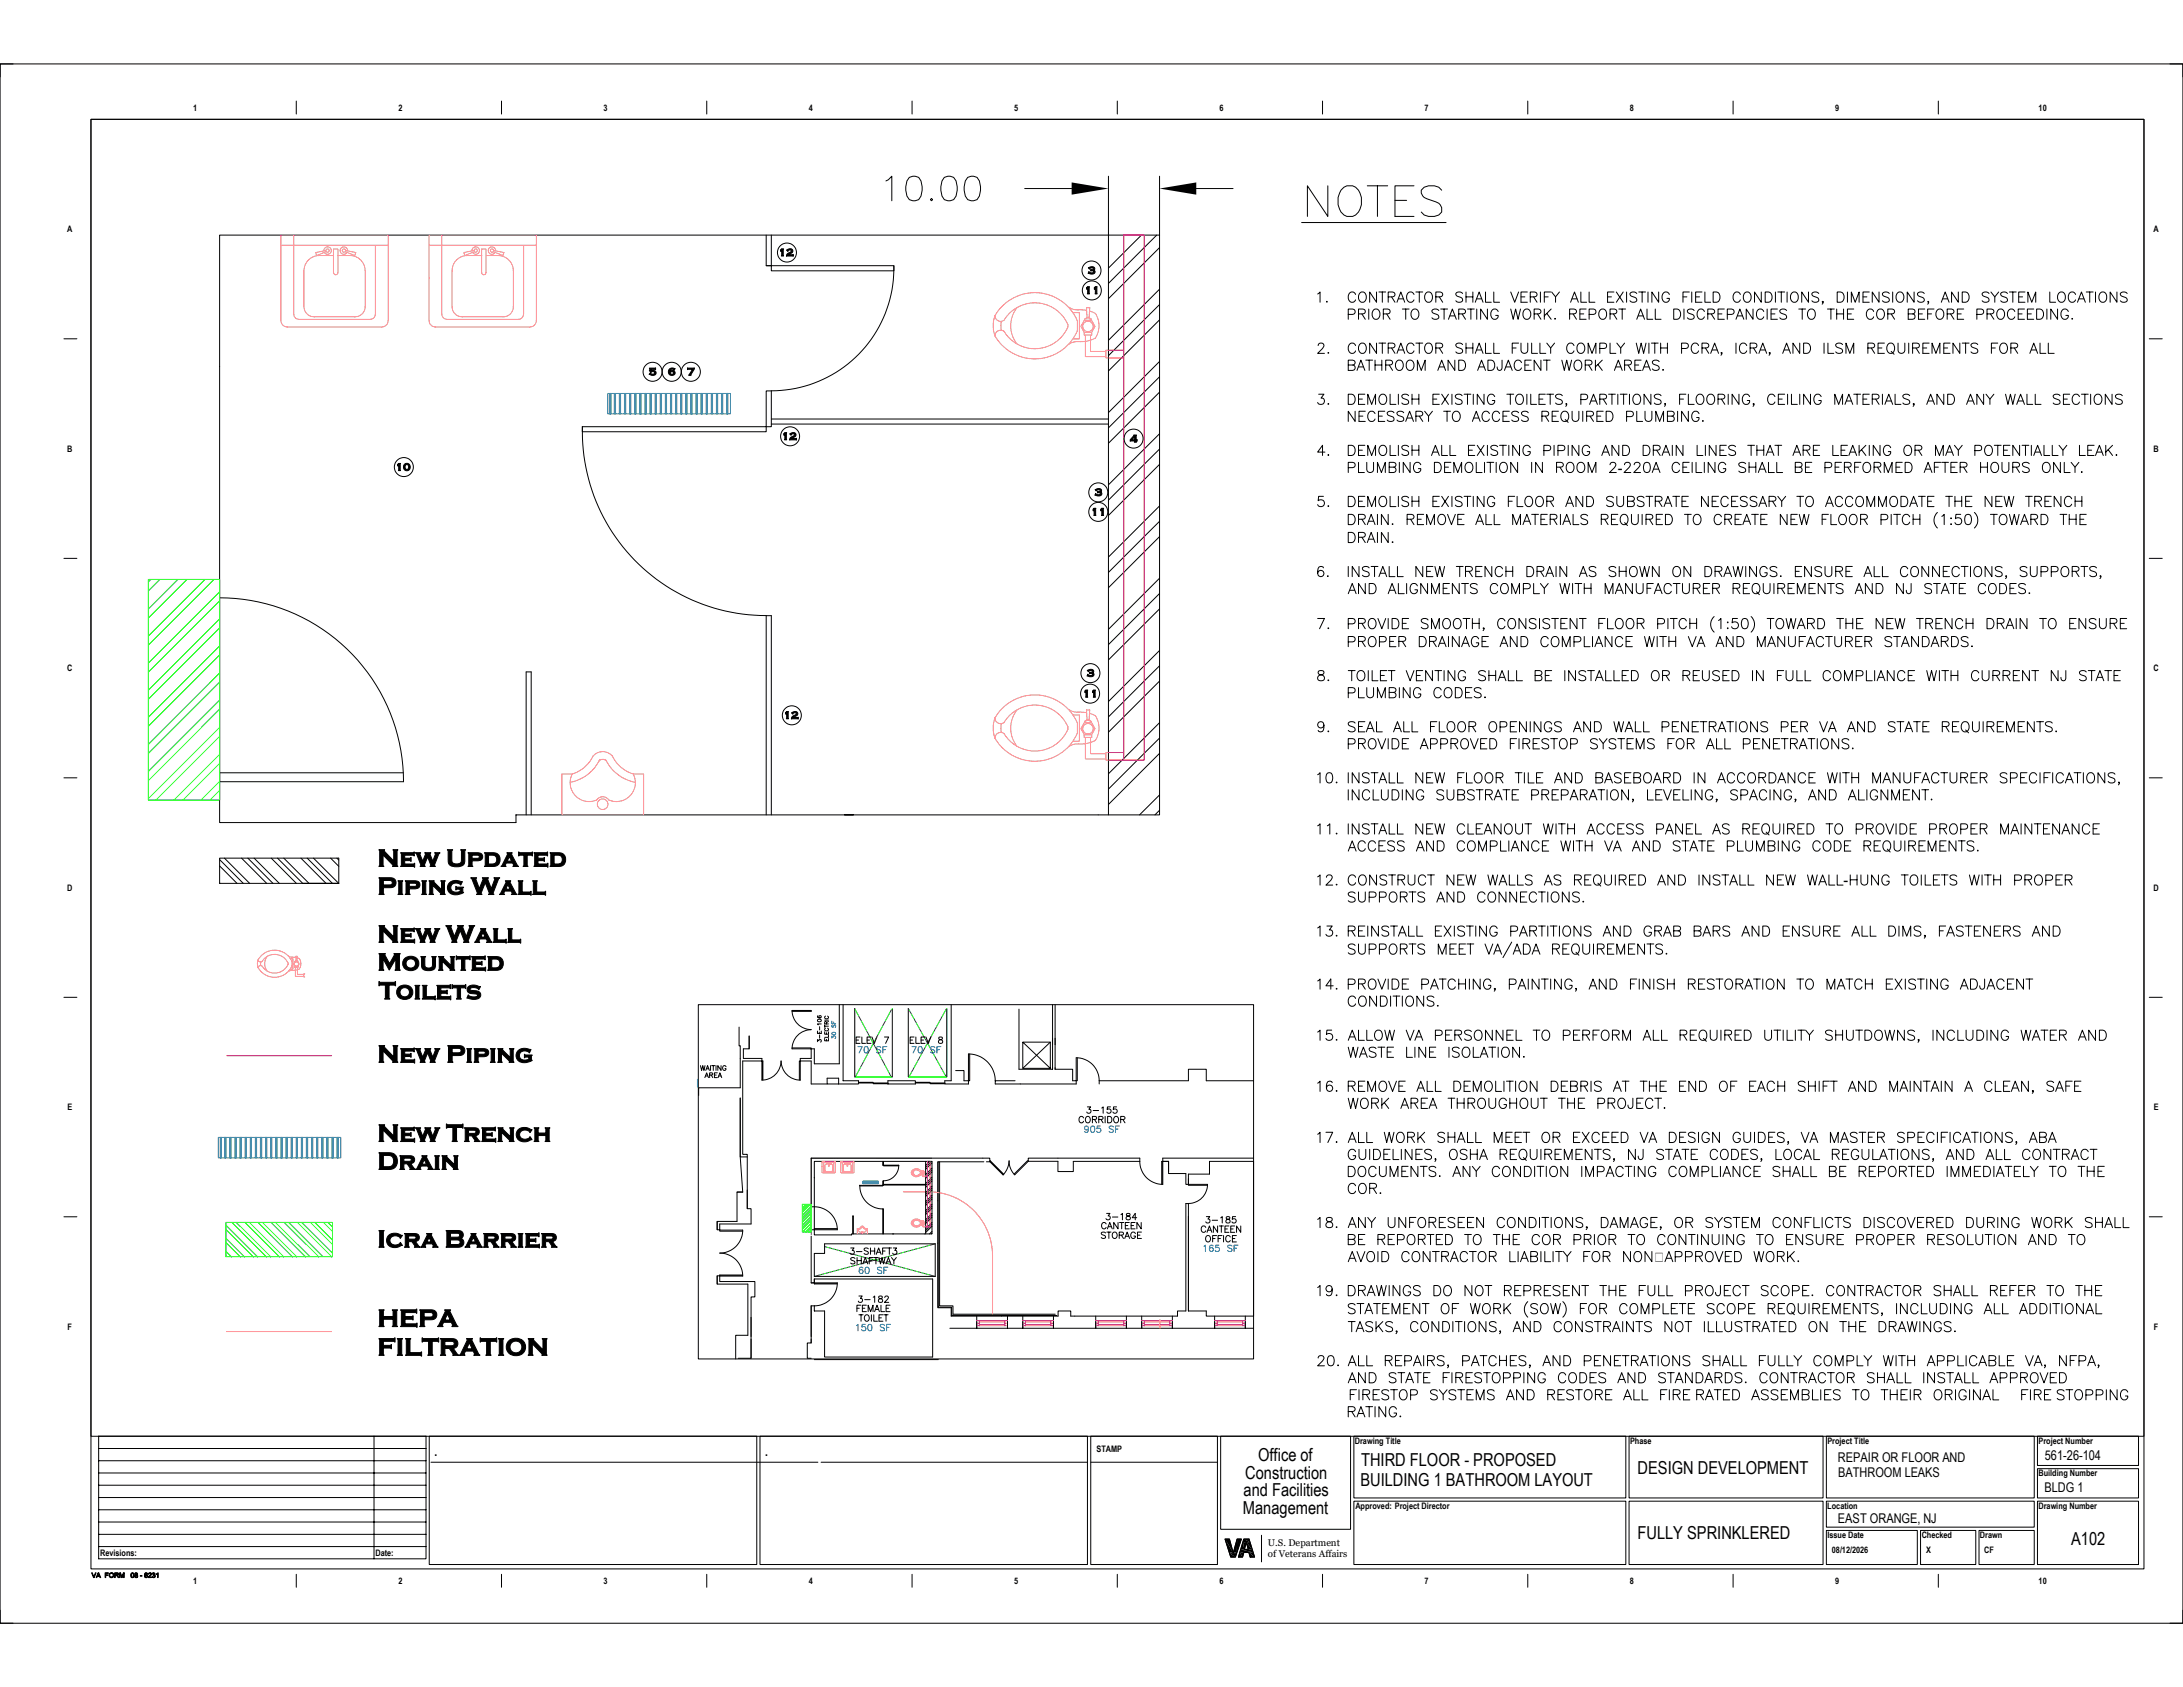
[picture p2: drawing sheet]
<svg xmlns="http://www.w3.org/2000/svg" width="1118mm" height="864mm" viewBox="0 0 1118 864" stroke-linecap="round" stroke-linejoin="round" font-family="sans-serif">
<defs><g id="words">
<g font-size="12.9">
<text x="193" y="444">New Updated</text>
<text x="193" y="458">Piping Wall</text>
<text x="193" y="482">New Wall</text>
<text x="193" y="497">Mounted</text>
<text x="194" y="511">Toilets</text>
<text x="193" y="544">New Piping</text>
<text x="193" y="584">New Trench</text>
<text x="193" y="599">Drain</text>
<text x="193" y="639">Icra Barrier</text>
<text x="193" y="679">HEPA</text>
<text x="193" y="694">FILTRATION</text>
</g>
<g font-size="9.1">
<text x="222" y="745">.</text>
<text x="391" y="745">.</text>
<text x="644" y="748">Office of</text>
<text x="697" y="750">THIRD FLOOR - PROPOSED</text>
<text x="838" y="755">DESIGN DEVELOPMENT</text>
<text x="637" y="757">Construction</text>
<text x="696" y="761">BUILDING 1 BATHROOM LAYOUT</text>
<text x="637" y="766">and Facilities</text>
<text x="636" y="775">Management</text>
<text x="838" y="788">FULLY SPRINKLERED</text>
<text x="1060" y="791">A102</text>
</g>
<g font-size="7.3">
<text x="828" y="242">-</text>
<text x="944" y="453">-</text>
<text x="847" y="646">‑</text>
</g>
<g font-size="6.9">
<text x="941" y="748">REPAIR OR FLOOR AND</text>
<text x="1047" y="747">561-26-104</text>
<text x="941" y="756">BATHROOM LEAKS</text>
<text x="1047" y="764">BLDG 1</text>
<text x="941" y="780">EAST ORANGE, NJ</text>
</g>
<g font-size="5.5">
<text x="398" y="131">12</text>
<text x="557" y="140">3</text>
<text x="555" y="150">11</text>
<text x="332" y="192">5</text>
<text x="342" y="192">6</text>
<text x="352" y="192">7</text>
<text x="400" y="225">12</text>
<text x="578" y="226">4</text>
<text x="202" y="241">10</text>
<text x="560" y="254">3</text>
<text x="558" y="264">11</text>
<text x="556" y="346">3</text>
<text x="554" y="357">11</text>
<text x="401" y="368">12</text>
</g>
<g font-size="5">
<text x="649" y="792">U.S. Department</text>
<text x="649" y="797">of Veterans Affairs</text>
</g>
<g font-size="4.6">
<text x="99" y="57">1</text>
<text x="204" y="57">2</text>
<text x="309" y="57">3</text>
<text x="414" y="57">4</text>
<text x="519" y="57">5</text>
<text x="624" y="57">6</text>
<text x="729" y="57">7</text>
<text x="834" y="57">8</text>
<text x="940" y="57">9</text>
<text x="1044" y="57">10</text>
<text x="34" y="119">A</text>
<text x="1103" y="119">A</text>
<text x="34" y="231">B</text>
<text x="1102" y="231">B</text>
<text x="34" y="344">C</text>
<text x="1103" y="344">C</text>
<text x="34" y="456">D</text>
<text x="1102" y="456">D</text>
<text x="35" y="568">E</text>
<text x="1103" y="568">E</text>
<text x="35" y="681">F</text>
<text x="1103" y="681">F</text>
<text x="561" y="744">STAMP</text>
<text x="694" y="739">Drawing Title</text>
<text x="835" y="739">Phase</text>
<text x="936" y="739">Project Title</text>
<text x="1044" y="739">Project Number</text>
<text x="1044" y="756">Building Number</text>
<text x="694" y="772">Approved: Project Director</text>
<text x="935" y="772">Location</text>
<text x="1044" y="772">Drawing Number</text>
<text x="936" y="787">Issue Date</text>
<text x="984" y="787">Checked</text>
<text x="1014" y="787">Drawn</text>
<text x="51" y="797">Revisions:</text>
<text x="192" y="797">Date:</text>
<text x="938" y="795">08/12/2026</text>
<text x="986" y="795">X</text>
<text x="1016" y="795">CF</text>
<text x="99" y="811">1</text>
<text x="204" y="811">2</text>
<text x="309" y="811">3</text>
<text x="414" y="811">4</text>
<text x="519" y="811">5</text>
<text x="624" y="811">6</text>
<text x="729" y="811">7</text>
<text x="834" y="811">8</text>
<text x="940" y="811">9</text>
<text x="1044" y="811">10</text>
</g>
</g></defs>
<g fill="none" stroke="#000" stroke-width=".51">
<path d="M0 33h1118v798h-1118zM7 33h-7v6M1111 33h7v6M152 52v6M257 52v6M362 52v6M467 52v6M572 52v6M677 52v6M782 52v6M887 52v6M992 52v6"/>
<path d="M47 61h1051v742h-1051zM47 61h1051v674h-1051zM454 93l3-3v13M466 91a4 4 0 0 1 6 2 10 10 0 0 1-2 9 4 4 0 0 1-6-2 10 10 0 0 1 2-9zM483 91a4 4 0 0 1 6 2 10 10 0 0 1-1 9 4 4 0 0 1-6-2 10 10 0 0 1 1-9zM495 91a4 4 0 0 1 6 2 10 10 0 0 1-1 9 4 4 0 0 1-6-2 10 10 0 0 1 1-9zM525 97h24M567 90v327M594 90v30M612 97h19M680 95v16l-11-16v16M688 96a6 6 0 0 1 9 5 7 7 0 0 1-7 10 9 9 0 0 1-2-15z"/>
<path d="M700 95h10M705 95v16M724 95h-10v16h10M738 97a7 7 0 0 0-10 0 4 4 0 0 0 3 5l4 1a4 4 0 0 1 3 3 4 4 0 0 1-1 4 7 7 0 0 1-9-1M476 102h1v1zM666 114h74M714 103h6M112 120h482v297h-330v4h-152zM392 120v16h3v-16M392 136h3M395 136h63v3h-63zM458 136a63 63 0 0 1-63 64"/>
<path d="M584 120l-17 17M592 120l-25 25M594 127l-27 26M594 148l-27 26M594 156l-27 26M675 150l1-1v6M679 154h1zM694 151a1.9 1.9 0 0 0-2-2 1.9 1.9 0 0 0-2 2v2a1.9 1.9 0 0 0 2 2 1.9 1.9 0 0 0 2-1M696 150h1a2.4 2.4 0 0 1 3 2 2.4 2.4 0 0 1-3 2l-2-1zM701 158v5M703 158a2.5 2.5 0 0 1 4 3 2.5 2.5 0 0 1-4 2l-1-2zM705 149v6l-4-6v6"/>
<path d="M706 149h3M708 149v6M711 152h3v-2l-3-1v6M712 152l2 3M715 155l2-6 2 6M716 153h2M718 158h3M720 158v5M723 159v-1a2.5 2.5 0 0 1 3 3 2.5 2.5 0 0 1-3 2l-1-2zM724 151a1.9 1.9 0 0 0-2-2 1.9 1.9 0 0 0-2 2v2a1.9 1.9 0 0 0 2 2 1.9 1.9 0 0 0 2-1M725 149h3M727 149v6"/>
<path d="M730 150a2.4 2.4 0 0 1 3 2 2.4 2.4 0 0 1-3 2l-1-1zM735 152h3v-2l-3-1v6M737 159l-2-1-2 1v1l4 2v1h-2h-2M737 152l2 3M738 158h3M739 158v5M749 150l-1-1-2 1v1l2 1 1 2-1 1-3-1M751 149v6M751 152h3M751 158h4M753 158v5M754 149v6"/>
<path d="M755 155l2-6 2 6M756 153h2M756 158v5M761 149v6h2M761 158v5l-3-5v5M765 149v6h3M767 159a1.9 1.9 0 0 0-2-1 1.9 1.9 0 0 0-2 2v1a1.9 1.9 0 0 0 2 2 1.9 1.9 0 0 0 2-2h-1M773 149l2 6 2-6M773 158l2 5 1-5 1 5 1-5M779 152h2M781 158a2.5 2.5 0 0 1 3 3 2.5 2.5 0 0 1-3 2l-1-2v-2zM782 149h-3v6h3"/>
<path d="M783 152h3l1-2-4-1v6M785 152l2 3M789 149v6M791 152h2M791 158v5M794 149h-3v6M794 158l-3 4M794 149l2 3v3M798 149l-2 3M804 155l2-6 2 6M805 153h2M809 149v6h3"/>
<path d="M812 158h-3v5h3M814 149v6h3M819 159l1-1a2.4 2.4 0 0 1 3 3 2.4 2.4 0 0 1-3 2l-1-2zM823 152h2M826 149h-3v6h3M827 149l4 6M829 158h3M830 158v5M831 149l-4 6M833 149v6M838 150l-1-1-3 1 1 1 3 2v1l-1 1-3-1M839 149h3"/>
<path d="M841 149v6M843 158v5h3M844 149v6M847 158v5h3M849 149v6l-3-6v6M855 151a1.9 1.9 0 0 0-3-2 1.9 1.9 0 0 0-1 2v2a1.9 1.9 0 0 0 2 2 1.9 1.9 0 0 0 2-2h-2M857 158h2a2.8 2.8 0 0 1 1 3 2.8 2.8 0 0 1-1 2h-2zM862 152h2M862 158v5M865 149h-3v6M866 149v6M867 159l-1-1-2 1v1l3 1v2h-2h-1"/>
<path d="M868 152h2M871 149h-3v6h3M873 159a1.9 1.9 0 0 0-3-1 1.9 1.9 0 0 0-1 2v1a1.9 1.9 0 0 0 1 2 1.9 1.9 0 0 0 3-1M873 149v6h3M877 149h2a2.8 2.8 0 0 1 2 3 2.8 2.8 0 0 1-2 3h-2zM883 158h-3v5h3M891 151a1.9 1.9 0 0 0-2-2 1.9 1.9 0 0 0-2 2v2a1.9 1.9 0 0 0 2 2 1.9 1.9 0 0 0 2-1M893 150a2.5 2.5 0 0 1 4 2 2.5 2.5 0 0 1-4 2v-1zM897 158v5l-3-5v5M902 149v6l-4-6v6M903 159a1.9 1.9 0 0 0-2-1 1.9 1.9 0 0 0-2 2v1a1.9 1.9 0 0 0 2 2 1.9 1.9 0 0 0 2-1M904 149h1a2.8 2.8 0 0 1 2 3 2.8 2.8 0 0 1-2 3h-1z"/>
<path d="M905 158v5M909 149v6M910 158h-3v5h3M910 149h4M912 149v6M915 159l-2-1-2 1 1 1 2 1 1 2h-1h-2h-1M915 149v6M917 150h1a2.4 2.4 0 0 1 3 2 2.4 2.4 0 0 1-3 2l-1-1zM921 158h3M923 158v5M926 159v-1a2.4 2.4 0 0 1 3 3 2.4 2.4 0 0 1-3 2l-1-2zM926 149v6l-4-6v6"/>
<path d="M931 150l-1-1-2 1v1l3 2v1l-1 1-2-1M933 154v2M936 158h3M937 158v5M940 158v5M941 149h1a2.8 2.8 0 0 1 2 3 2.8 2.8 0 0 1-2 3h-1zM944 158v5M946 149v6M948 155v-6l2 6 2-6v6M949 158h-3v5h3M954 152h2M957 149h-3v6h3"/>
<path d="M959 159a1.9 1.9 0 0 0-2-1 1.9 1.9 0 0 0-1 2v1a1.9 1.9 0 0 0 1 2 1.9 1.9 0 0 0 2-1M962 158a2.5 2.5 0 0 1 3 3 2.5 2.5 0 0 1-3 2l-1-2zM962 149v6l-3-6v6M967 150l-1-1-2 1v1l3 2v1l-1 1-2-1M969 149v6M972 150a2.4 2.4 0 0 1 3 2 2.4 2.4 0 0 1-3 2l-1-1v-2zM980 149v6l-4-6v6M985 150l-1-1-2 1v1l3 2v1l-1 1-2-1M985 158h-3v5h3M987 154v2M990 158h-3v5M992 159v-1a2.5 2.5 0 0 1 3 3 2.5 2.5 0 0 1-3 2l-1-2z"/>
<path d="M994 155l2-6 2 6M995 153h2M1003 149v6l-4-6v6M1005 149h1a2.8 2.8 0 0 1 2 3 2.8 2.8 0 0 1-2 3h-1zM1005 158h-3v5h3M1018 150l-1-1-2 1v1l3 2v1l-1 1-2-1M1019 149l2 3v3M1023 158a2.5 2.5 0 0 1 3 3 2.5 2.5 0 0 1-3 2l-1-2zM1023 149l-2 3M1028 150l-2-1-2 1 1 1 2 2 1 1h-1l-2 1-1-1M1029 149h3M1030 149v6"/>
<path d="M1031 159a1.9 1.9 0 0 0-2-1 1.9 1.9 0 0 0-1 2v1a1.9 1.9 0 0 0 1 2 1.9 1.9 0 0 0 2-1M1033 152h2M1036 158h-3v5h3M1037 149h-4v6h4M1038 155v-6l2 6 2-6v6M1041 158h-3v5h3M1043 158h1a2.8 2.8 0 0 1 2 3 2.8 2.8 0 0 1-2 2h-1zM1048 158v5M1049 149v6h3M1053 158v5l-3-5v5M1054 150a2.4 2.4 0 0 1 3 2 2.4 2.4 0 0 1-3 2l-1-1zM1059 159a1.9 1.9 0 0 0-2-1 1.9 1.9 0 0 0-2 2v1a1.9 1.9 0 0 0 2 2 1.9 1.9 0 0 0 2-2h-1"/>
<path d="M1063 151a1.9 1.9 0 0 0-3-2 1.9 1.9 0 0 0-1 2v2a1.9 1.9 0 0 0 1 2 1.9 1.9 0 0 0 3-1M1064 155l2-6 2 6M1064 153h3M1068 149h4M1070 149v6M1073 149v6M1076 150a2.4 2.4 0 0 1 3 2 2.4 2.4 0 0 1-3 2l-1-1v-2zM1084 149v6l-4-6v6M1089 150l-1-1-2 1v1l3 2v1l-1 1-2-1M33 173h6M594 164l-27 26M675 177l1-1h1l1 1-1 1-2 3h3"/>
<path d="M690 161h3l1-1v-1l-4-1v5M694 177a1.9 1.9 0 0 0-2-1 1.9 1.9 0 0 0-2 2v1a1.9 1.9 0 0 0 2 2 1.9 1.9 0 0 0 2-1M695 161l4-1v-1l-4-1v5M696 176h1a2.4 2.4 0 0 1 3 2 2.4 2.4 0 0 1-3 3l-2-2zM697 161l2 2M705 176v5l-4-5v5M706 176h3M708 176v5M708 161l3-1v-1l-3-1v5M710 161l2 2M711 178h3v-2h-3v5M712 178l2 3"/>
<path d="M716 179h2M724 177a1.9 1.9 0 0 0-2-1 1.9 1.9 0 0 0-2 2v1a1.9 1.9 0 0 0 2 2 1.9 1.9 0 0 0 2-1M725 176h3M727 176v5M730 176a2.4 2.4 0 0 1 3 2 2.4 2.4 0 0 1-3 3l-1-2zM735 178h3v-2h-3v5M737 178l2 3M742 163l2-5 2 5M742 162h3M747 161l3-1v-1l-3-1v5M749 161l1 2M749 176h-1h-2v1l2 2 1 1-1 1-3-1"/>
<path d="M751 176v5M751 178h3M754 176v5M756 179h2M761 176v5h2M765 176v5h3M774 178h2M777 176h-3v5M779 176v3l1 2 2-1v-4M784 176v5h3M785 161l3-1 1-1-4-1v5M787 161l2 2"/>
<path d="M788 176v5h3M792 176l2 2v3M792 160l2 3M796 163h.1M796 176l-2 2M804 161l3-1v-1l-3-1v5M805 161l2 2M806 177a1.9 1.9 0 0 0-2-1 1.9 1.9 0 0 0-2 2v1a1.9 1.9 0 0 0 2 2 1.9 1.9 0 0 0 2-1M808 176a2.5 2.5 0 0 1 3 2 2.5 2.5 0 0 1-3 3l-1-2zM809 161h2M814 161h3v-1v-1l-3-1v5M819 178h3v-2h-3v5"/>
<path d="M824 161l3-1v-1l-3-1v5M824 176v5h3M826 161l2 2M828 176l2 2v3M832 176l-2 2M838 176l1 5 1-5 1 5 2-5M838 163l2-5 2 5M839 162h2M844 176v5M845 176h4M847 176v5M850 178h4"/>
<path d="M850 176v5M854 176v5M861 178h3v-1v-1h-3v5M870 177a1.9 1.9 0 0 0-3-1 1.9 1.9 0 0 0-1 2v1a1.9 1.9 0 0 0 1 2 1.9 1.9 0 0 0 3-1M871 178h3l1-2h-4v5M873 178l2 3M874 161l3-1 1-1-4-1v5M876 161l2 2M877 179h2M880 161h2M884 161h3l1-1v-1l-4-1v5M889 163l2-5 2 5"/>
<path d="M889 176v5M890 162h2M894 177a1.9 1.9 0 0 0-2-1 1.9 1.9 0 0 0-1 2v1a1.9 1.9 0 0 0 1 2 1.9 1.9 0 0 0 2-1M896 178h3v-2h-3v5M898 178l1 3M901 179h3M907 161h2M913 179h3M921 176v5l-3-5v5M923 176h2a2.8 2.8 0 0 1 2 2 2.8 2.8 0 0 1-2 3h-2zM934 176v5M936 176v5h3"/>
<path d="M940 161h4M943 176h-1h-2v2l3 1v1l-1 1-2-1M946 161h2M956 178h3v-2h-3v5M958 178l2 3M961 178h2M965 176h-4v5h4M966 176h1a2.4 2.4 0 0 1 3 2 2.4 2.4 0 0 1-3 3l-1-2zM966 161l3-1 1-1-4-1v5M968 161l2 2M968 180l2 1M972 176v4l1 1 2-1v-4"/>
<path d="M977 161l3-1v-1l-3-1v5h3v-2h-1M977 176v5M979 178h3v-2h-3v5M981 178l2 3M982 161h2M984 178h2M987 161h2M988 176h-4v5h4M995 178h2M997 161l3-1v-1l-3-1v5M998 176h-3v5h3M999 161l1 2"/>
<path d="M1002 161h2M1003 176v5l-3-5v5M1005 176h3M1006 176v5M1012 161h3l1-1-1-1-3-1v5M1013 176h-2h-2l1 2 2 1v2h-2l-1-1M1017 161l3-1 1-1-4-1v5M1019 161l2 2M1020 178h2M1023 176h-3v5M1024 176h1a2.4 2.4 0 0 1 3 2 2.4 2.4 0 0 1-3 3l-1-2zM1029 178h3l1-2h-4v5"/>
<path d="M1031 178l2 3M1033 161h2M1038 161h2M1040 179h2M1044 176v5h3M1049 176v5h3M1061 163h.1M1100 173h7M112 188h.1M594 185l-27 26M594 193l-27 26M680 180h.1"/>
<path d="M690 187h3l1-2-4-1v6l4-1v-1l-2-1M695 190l2-6 2 6M695 188h3M699 184h4M701 184v6M704 184v6M704 187h3M707 184v6M709 187h3l1-2-4-1v6M711 187l2 3M715 185a2.4 2.4 0 0 1 3 2 2.4 2.4 0 0 1-3 2l-1-1zM715 181l2-5 2 5"/>
<path d="M721 185a2.5 2.5 0 0 1 3 2 2.5 2.5 0 0 1-3 2l-1-1v-2zM726 190v-6l2 6 2-6v6M736 190l2-6 2 6M737 188h2M745 184v6l-4-6v6M747 184h2a2.8 2.8 0 0 1 1 3 2.8 2.8 0 0 1-1 3h-2zM755 181l2-5 2 5M756 190l2-6 3 6M757 188h3M762 184h1a2.8 2.8 0 0 1 2 3 2.8 2.8 0 0 1-2 3h-1zM769 184v5h-2l-1-1M770 190l2-6 2 6"/>
<path d="M771 188h2M779 186a1.9 1.9 0 0 0-2-2 1.9 1.9 0 0 0-2 2v2a1.9 1.9 0 0 0 2 2 1.9 1.9 0 0 0 2-2M781 187h2M784 184h-3v6h3M789 184v6l-4-6v6M790 184h4M792 184v6M800 184l1 6 1-6 1 6 2-6M806 185h1a2.4 2.4 0 0 1 3 2 2.4 2.4 0 0 1-3 2l-1-1zM812 187h3v-2l-3-1v6M813 181v-5l2 5 2-5v5M813 187l2 3"/>
<path d="M817 184v6M818 187l2 3M820 184l-3 4M827 190l2-6 1 6M827 188h3M832 187h3v-2l-3-1v6M833 187l2 3M837 187h2M840 184h-3v6h3M841 190l2-6 2 6M842 188h2M849 185l-1-1-2 1v1l3 1v2l-1 1-2-1"/>
<path d="M851 189h1zM876 181l2-5 2 5M882 181h-1h1l-1 1M900 181l2-5 2 5M906 181v1M913 181l2-5 2 5M945 181v-5l2 5 2-5v5M989 181v-5l2 5 2-5v5M1039 181l2-5 2 5M298 218h94v-18h3v18h-3v3h-94zM298 218a94 94 0 0 0 94 97M395 215h172"/>
<path d="M395 217h172M594 201l-27 26M675 202h3l-2 2a1.8 1.8 0 0 1 2 3 1.7 1.7 0 0 1-3-1M680 207h.1M690 202h2a2.8 2.8 0 0 1 2 2 2.8 2.8 0 0 1-2 3h-2zM694 211v5l-4-5v5M695 204h2M696 213h2M699 202h-4v5h4M699 211h-3v5h3M700 207v-5l2 5 2-5v5M704 212a1.9 1.9 0 0 0-2-1 1.9 1.9 0 0 0-2 2v1a1.9 1.9 0 0 0 2 2 1.9 1.9 0 0 0 2-1"/>
<path d="M706 213h2M706 203l1-1a2.4 2.4 0 0 1 3 2 2.4 2.4 0 0 1-3 3l-1-2zM709 211h-3v5h3M712 202v5h3M714 211h-2h-2l1 2 2 1v2h-2l-1-1M716 202v5M719 211h-2h-2l1 2h2l1 1v1l-2 1-2-1M720 216l2-5 2 5M720 214h3M721 203l-1-1h-2v2l3 1v1l-1 1-2-1M723 204h3M723 202v5"/>
<path d="M725 213h3v-2h-1h-2v5M726 202v5M727 213l1 3M729 211l2 2v3M733 211l-2 2M734 204h2M737 202h-3v5h3M738 202l4 5M739 211h4M741 211v5M742 202l-4 5M743 202v5"/>
<path d="M745 211a2.5 2.5 0 0 1 3 2 2.5 2.5 0 0 1-3 3l-1-2v-2zM749 203l-2-1-2 1 1 1 2 1 1 1-2 1-2-1M750 202h3M751 202v5M754 216l2-5 2 5M754 202v5M755 214h2M760 202v5l-4-5v5M763 212a1.9 1.9 0 0 0-3-1 1.9 1.9 0 0 0-1 2 2.2 2.2 0 0 0 0 2 2.2 2.2 0 0 0 3 0h1M765 203a1.9 1.9 0 0 0-2-1 1.9 1.9 0 0 0-2 2v1a1.9 1.9 0 0 0 2 2 1.9 1.9 0 0 0 2-2h-1M768 212a1.9 1.9 0 0 0-2-1 1.9 1.9 0 0 0-2 2v1a1.9 1.9 0 0 0 2 2 1.9 1.9 0 0 0 2-1M769 213h2"/>
<path d="M771 202h4M773 211h-4v5h4M773 202v5M777 202a2.4 2.4 0 0 1 3 2 2.4 2.4 0 0 1-3 3l-1-2v-2zM777 211h-1h-2v2h3v1v1l-1 1-2-1M782 202v5M782 211h-1h-2v2l3 1v1v1h-2l-1-1M784 202v5h3M788 204h2M789 213h3l1-2h-1h-3v5M791 202h-3v5h3M791 213l2 3"/>
<path d="M792 202h3M794 202v5M795 213h2M798 211h-3v5h3M800 203l-1-1-3 1 1 1 3 2-1 1-3-1M800 211a2.5 2.5 0 0 1 3 2 2.5 2.5 0 0 1-3 3l-1-2v-2zM801 215l2 1M802 207v1M805 211v3l1 2 2-1v-4M809 205l3-1h1v-2h-4v5M810 211v5M812 213h3l1-2h-1h-3v5"/>
<path d="M814 207l2-5 2 5M814 213l2 3M815 205h2M818 213h2M819 204h3v-2h-3v5M821 211h-3v5h3M821 204l1 3M822 211h2a2.8 2.8 0 0 1 2 2 2.8 2.8 0 0 1-2 3h-2zM824 202h3M825 202v5M828 202v5M829 202h4"/>
<path d="M831 202v5M833 213h3v-1v-1h-3v5M834 202v5M836 203l1-1a2.4 2.4 0 0 1 3 2 2.4 2.4 0 0 1-3 3l-1-2zM838 211v5h3M842 211v3l2 2 1-1 1-4M845 202v5l-3-5v5M848 216v-5l2 5 2-5v5M850 203l-1-1-2 1v1l3 1v2h-2l-1-1M853 207h-1h1l-1 1M854 213h3v-2h-1h-2v5l3-1v-1l-1-1M859 211v5"/>
<path d="M860 204h2M863 202h-3v5M864 202v5h3M864 211v5l-3-5v5M869 203v-1a2.4 2.4 0 0 1 3 2 2.4 2.4 0 0 1-3 3l-1-2zM870 212a1.9 1.9 0 0 0-2-1 1.9 1.9 0 0 0-2 2v1a1.9 1.9 0 0 0 2 2 1.9 1.9 0 0 0 2-2h-1M872 215h.1M874 203a2.4 2.4 0 0 1 4 0 2.4 2.4 0 0 1-1 3 2.4 2.4 0 0 1-3 0 2.4 2.4 0 0 1 0-3zM880 204h3v-1l-1-1h-2v5M881 204l2 3M885 202v5M890 202v5l-3-5v5"/>
<path d="M896 203a1.9 1.9 0 0 0-2-1 1.9 1.9 0 0 0-2 2v1a1.9 1.9 0 0 0 2 2 1.9 1.9 0 0 0 2-2h-1M898 207h-1h1l-1 1M909 203a1.9 1.9 0 0 0-3-1 1.9 1.9 0 0 0-1 2v1a1.9 1.9 0 0 0 1 2 1.9 1.9 0 0 0 3-1M910 204h2M914 202h-4v5h4M915 202v5M917 202v5h3M921 202v5M927 202v5l-4-5v5M932 203a1.9 1.9 0 0 0-2-1 1.9 1.9 0 0 0-1 2v1a1.9 1.9 0 0 0 1 2 1.9 1.9 0 0 0 2-2h-1M939 207v-5l2 5 2-5v5M945 207l2-5 2 5"/>
<path d="M945 205h3M949 202h4M951 202v5M954 204h2M957 202h-3v5h3M959 204h2l1-1-1-1h-2v5M960 204l2 3M964 202v5M965 207l2-5 2 5M966 205h2M970 202v5h3M978 203l-2-1-2 1 1 1 3 2-2 1-2-1"/>
<path d="M980 207h-1h1l-1 1M986 207l2-5 2 5M987 205h3M995 202v5l-3-5v5M997 202h2a2.8 2.8 0 0 1 2 2 2.8 2.8 0 0 1-2 3h-2zM1007 207l2-5 2 5M1008 205h2M1016 202v5l-4-5v5M1017 202l2 2v3M1021 202l-2 2M1027 202l1 5 1-5 1 5 2-5M1032 207l2-5 2 5"/>
<path d="M1033 205h3M1038 202v5h3M1042 202v5h3M1055 203l-2-1-2 1 1 1 3 2-2 1-2-1M1056 204h2M1060 202h-4v5h4M1065 203a1.9 1.9 0 0 0-3-1 1.9 1.9 0 0 0-1 2v1a1.9 1.9 0 0 0 1 2 1.9 1.9 0 0 0 3-1M1066 202h3M1067 202v5M1070 202v5M1073 202a2.5 2.5 0 0 1 3 2 2.5 2.5 0 0 1-3 3l-1-2v-2zM1081 202v5l-3-5v5"/>
<path d="M1087 203l-2-1-2 1 1 1 3 2-2 1-2-1M594 222l-27 26M594 230l-27 26M594 238l-27 26M678 231h-3l2-3v5M680 233h.1M690 228h2a2.8 2.8 0 0 1 2 3 2.8 2.8 0 0 1-2 2h-2zM690 239h3l1-1v-1h-4v5M695 237v5h4M695 230h2M699 228h-4v5h4M700 237v3l1 2 2-1v-4"/>
<path d="M700 233v-5l2 5 2-5v5M706 229l1-1a2.4 2.4 0 0 1 3 3 2.4 2.4 0 0 1-3 2l-1-2zM711 239h3v-2h-3v5l3-1 1-1-2-1M712 228v5h3M716 228v5M716 237v5M721 229l-1-1-2 1v1l3 1v1l-1 1-2-1M722 237v5l-4-5v5M723 228v5M723 230h3M726 228v5M727 238a1.9 1.9 0 0 0-2-1 1.9 1.9 0 0 0-1 2v1a1.9 1.9 0 0 0 2 2 1.9 1.9 0 0 0 1-2h-1"/>
<path d="M733 233l2-5 2 5M734 231h2M734 237h2a2.8 2.8 0 0 1 2 2 2.8 2.8 0 0 1-2 3h-2zM738 228v5h3M740 239h2M742 228v5h3M743 237h-3v5h3M751 237a2.3 2.3 0 0 1 3 2 2.3 2.3 0 0 1-3 2l-1-1zM752 230h2M755 228h-3v5h3M756 237v5h3M756 228l4 5"/>
<path d="M760 228l-4 5M760 237v5M761 237h4M761 228v5M763 237v5M766 237v5M767 229l-2-1-2 1 1 1 2 1 1 1-2 1-2-1M768 228h3M768 237h1a2.4 2.4 0 0 1 3 2 2.4 2.4 0 0 1-3 3l-1-2zM769 228v5M772 228v5M777 237v5l-4-5v5"/>
<path d="M778 228v5l-4-5v5M783 229a1.9 1.9 0 0 0-2-1 1.9 1.9 0 0 0-1 2v1a1.9 1.9 0 0 0 2 2 1.9 1.9 0 0 0 1-2h-1M784 237v5M790 237v5l-4-5v5M790 231l3-1h1v-2h-4v5M796 228v5M797 239h3v-2h-3v5M798 231l3-1v-2h-3v5M799 239l1 3M802 237h1a2.4 2.4 0 0 1 3 2 2.4 2.4 0 0 1-3 3l-1-2zM803 228v5M808 237a2.3 2.3 0 0 1 3 2 2.3 2.3 0 0 1-3 2l-1-1z"/>
<path d="M808 228v5l-3-5v5M814 229a1.9 1.9 0 0 0-2-1 1.9 1.9 0 0 0-2 2 2.2 2.2 0 0 0 1 3 2.2 2.2 0 0 0 3-1v-1h-1M820 233l2-5 2 5M821 231h2M824 238l1-1h1l1 1v1l-3 3h3M829 228v5l-4-5v5M831 228h1a2.8 2.8 0 0 1 2 3 2.8 2.8 0 0 1-2 2h-1zM832 238l1-1h1l1 1-1 1-3 3h4M837 238l1-1h1l1 1-1 1-3 3h4M841 228h2a2.8 2.8 0 0 1 2 3 2.8 2.8 0 0 1-2 2h-2zM842 237h1a2.7 2.7 0 0 1 2 2 2.7 2.7 0 0 1-2 3 3 3 0 0 1-1-5zM846 230h3l1-2h-4v5"/>
<path d="M848 230l2 3M851 233l2-5 2 5M852 231h2M856 228v5M860 238a1.9 1.9 0 0 0-2-1 1.9 1.9 0 0 0-2 2 2.2 2.2 0 0 0 1 2 2.2 2.2 0 0 0 3 0M862 239h2M862 228v5l-4-5v5M865 237h-3v5h3M866 237v5M868 237v5h3M869 228v5h3M873 237v5"/>
<path d="M873 228v5M878 237v5l-3-5v5M879 228v5l-4-5v5M881 230h2M883 238a1.9 1.9 0 0 0-2-1 1.9 1.9 0 0 0-1 2 2.2 2.2 0 0 0 0 2 2.2 2.2 0 0 0 3 0v-1h-1M884 228h-3v5h3M889 229l-2-1-2 1 1 1 2 1 1 1-2 1-2-1M894 237h-2h-2l1 2 2 1h1v1l-2 1-2-1M895 228h3M895 239h4M895 237v5M896 228v5"/>
<path d="M899 237v5M899 230h4M899 228v5M903 228v5M904 233l2-5 2 5M905 231h2M905 237v5h3M909 228h3M910 237v5h3M910 228v5M918 233l2-5 2 5M919 231h2"/>
<path d="M919 239h3v-2h-3v5l3-1 1-1-2-1M923 230h3v-2h-3v5M924 239h2M925 230l2 3M928 237h-4v5h4M928 230h2M932 228h-4v5h4M934 239h3l1-1v-1h-4v5M938 228v5h3M940 239h1M943 230h2M943 237h-3v5h3"/>
<path d="M944 239h3l1-2h-4v5M946 228h-3v5h3M946 239l2 3M947 233l2-5 2 5M947 231h3M949 239h2M952 228v5M953 237h-4v5M953 230l2 3M954 237a2.3 2.3 0 0 1 4 2 2.3 2.3 0 0 1-4 2v-1zM955 228l-3 3M957 228v5"/>
<path d="M959 239h3l1-2h-4v5M961 239l2 3M962 228v5l-3-5v5M968 229a1.9 1.9 0 0 0-2-1 1.9 1.9 0 0 0-2 2 2.2 2.2 0 0 0 1 3 2.2 2.2 0 0 0 3-1v-1h-1M971 239h2M974 237h-3v5h3M975 229l1-1a2.4 2.4 0 0 1 3 3 2.4 2.4 0 0 1-3 2l-1-2zM975 237h2a2.8 2.8 0 0 1 2 2 2.8 2.8 0 0 1-2 3h-2zM980 230h3l1-2h-4v5M982 230l2 3M990 239h2M991 233v-5l2 5 2-5v5"/>
<path d="M994 237h-4v5M994 237h4M996 237v5M996 233l2-5 2 5M997 231h2M999 239h2M1001 228l2 2v3M1002 237h-3v5h3M1004 239h3v-2h-3v5M1005 228l-2 2M1005 239l2 3M1011 231l3-1v-2h-3v5"/>
<path d="M1014 239h3M1014 237v5M1017 229a2.4 2.4 0 0 1 3 0 2.4 2.4 0 0 1 0 3l-1 1a2.5 2.5 0 0 1-3-1 2.5 2.5 0 0 1 1-3zM1017 237v5M1020 237a2.4 2.4 0 0 1 3 1 2.4 2.4 0 0 1 0 3l-1 1a2.5 2.5 0 0 1-3-1 2.5 2.5 0 0 1 1-4zM1021 228h4M1023 228v5M1025 237v3l1 2 2-1v-4M1026 230h2M1029 228h-3v5h3M1030 239h3l1-2h-4v5M1032 239l2 3"/>
<path d="M1034 228v5l-4-5v5M1035 228h4M1037 228v5M1039 237h-1h-3l1 2 2 1h1v1l-1 1-3-1M1040 228v5M1041 233l2-5 2 5M1042 231h2M1046 237a2.3 2.3 0 0 1 4 2 2.3 2.3 0 0 1-4 2v-1zM1046 228v5h3M1051 228v5h3M1054 228l2 2v3M1055 237v5l-4-5v5"/>
<path d="M1057 237v5h3M1058 228l-2 2M1060 237l2 2v3M1064 237l-2 2M1065 228v5h3M1069 230h2M1072 228h-3v5h3M1073 233l2-5 2 5M1074 231h2M1078 228v5M1079 230l3 3M1082 228l-4 3"/>
<path d="M1083 233h1zM594 259l-27 26M678 254h-3v2a1.8 1.8 0 0 1 3 0 1.8 1.8 0 0 1-1 3 1.8 1.8 0 0 1-2-1M680 259h.1M690 254h2a2.8 2.8 0 0 1 2 3 2.8 2.8 0 0 1-2 2h-2zM695 257h2M699 254h-4v5h4M700 259v-5l2 5 2-5v5M705 242v-5l2 5 2-5v5M706 255l1-1a2.4 2.4 0 0 1 3 3 2.4 2.4 0 0 1-3 2l-1-2zM712 254v5h3M716 254v5"/>
<path d="M721 255l-1-1h-2v2l3 1v2h-1h-2M723 254v5M723 257h3M726 254v5M734 257h2M737 254h-3v5h3M738 254l4 5M742 254l-4 5M743 254v5M744 242v-5l2 5 2-5v5M749 255l-2-1-2 1 1 1 2 1 1 1v1h-2h-2M750 254h3"/>
<path d="M751 254v5M754 254v5M760 254v5l-4-5v5M765 255a1.9 1.9 0 0 0-2-1 1.9 1.9 0 0 0-2 2v1a1.9 1.9 0 0 0 2 2 1.9 1.9 0 0 0 2-2h-1M772 257h2M775 254h-3v5M777 254v5h3M782 254a2.4 2.4 0 0 1 3 3 2.4 2.4 0 0 1-3 2l-1-2zM787 255a2.5 2.5 0 0 1 3 1 2.5 2.5 0 0 1-1 3 2.5 2.5 0 0 1-3-1 2.5 2.5 0 0 1 1-3zM792 257l3-1v-1l-3-1v5M794 257l1 2M802 259l2-5 2 5"/>
<path d="M802 258h3M810 254v5l-3-5v5M812 254h2a2.8 2.8 0 0 1 2 3 2.8 2.8 0 0 1-2 2h-2zM813 242v-5l2 5 2-5v5M826 255l-1-1-3 1 1 1 3 1v1v1h-1h-3M828 254v4l1 1h2v-5M833 257l3-1v-1l-3-1v5h3l1-1-2-1M842 255l-2-1-2 1 1 1 2 1v2h-2h-1M843 254h3M844 254v5M846 242l2-5 2 5M847 240h2"/>
<path d="M847 257l3-1 1-1-4-1v5M849 257l2 2M852 259l2-5 2 5M853 258h2M856 254h4M858 254v5M861 257h2M864 254h-3v5h3M875 254v5l-4-5v5M877 257h2M880 254h-3v5h3M885 255a1.9 1.9 0 0 0-2-1 1.9 1.9 0 0 0-2 2v1a1.9 1.9 0 0 0 2 2 1.9 1.9 0 0 0 2-1"/>
<path d="M887 257h2M890 254h-3v5h3M895 255l-2-1-2 1v1l3 1 1 1v1h-2h-2M899 255l-1-1-2 1v1l3 1v2h-2h-1M900 242l2-5 2 5M900 259l2-5 2 5M901 240h2M901 258h3M906 257l3-1v-1l-3-1v5M907 257l2 2M910 254l2 3v2M914 254l-2 3"/>
<path d="M920 254h3M922 254v5M925 254a2.5 2.5 0 0 1 3 3 2.5 2.5 0 0 1-3 2l-1-2zM935 259l2-5 2 5M935 258h3M943 255a1.9 1.9 0 0 0-2-1 1.9 1.9 0 0 0-1 2v1a1.9 1.9 0 0 0 1 2 1.9 1.9 0 0 0 2-1M949 255a1.9 1.9 0 0 0-3-1 1.9 1.9 0 0 0-1 2 2.2 2.2 0 0 0 0 3 2.2 2.2 0 0 0 3 0l1-1M951 255a2.5 2.5 0 0 1 3 1 2.5 2.5 0 0 1-1 3 2.5 2.5 0 0 1-3-1 2.5 2.5 0 0 1 1-3zM956 259v-5l2 5 2-5v5M962 259v-5l2 5 2-5v5M965 242v-5l2 5 2-5v5M968 255a2.5 2.5 0 0 1 4 1 2.5 2.5 0 0 1-2 3 2.5 2.5 0 0 1-3-1 2.5 2.5 0 0 1 1-3z"/>
<path d="M973 254h2a2.8 2.8 0 0 1 2 3 2.8 2.8 0 0 1-2 2h-2zM978 259l2-5 2 5M978 258h3M982 254h4M984 254v5M985 242l2-5 2 5M986 240h2M987 257h2M990 254h-3v5h3M996 254h4M998 254v5M1001 257h3"/>
<path d="M1001 254v5M1004 254v5M1006 257h2M1010 254h-4v5h4M1020 254v5l-4-5v5M1022 257h2M1025 254h-3v5h3M1026 254l1 5 1-5 2 5 1-5M1037 254h3M1039 254v5M1042 257l3-1v-1l-3-1v5M1043 257l2 2"/>
<path d="M1047 257h2M1050 254h-3v5h3M1055 254v5l-3-5v5M1061 255a1.9 1.9 0 0 0-3-1 1.9 1.9 0 0 0-1 2v1a1.9 1.9 0 0 0 1 2 1.9 1.9 0 0 0 3-1M1062 257h4M1062 254v5M1066 241h.1M1066 254v5M594 267l-27 26M594 275l-27 26M690 263h2a2.8 2.8 0 0 1 2 3 2.8 2.8 0 0 1-2 3h-2zM690 273h2a2.8 2.8 0 0 1 2 2 2.8 2.8 0 0 1-2 3h-2z"/>
<path d="M695 266h4v-2l-4-1v6M695 275h4v-2h-4v5M697 266l2 3M697 275l2 3M700 269l2-6 2 6M700 278l2-5 2 5M701 267h2M701 276h2M705 263v6M705 273v5M711 263v6l-4-6v6M711 273v5l-4-5v5"/>
<path d="M713 277h.1M713 268v1zM720 266h3l1-2-4-1v6M722 266l2 3M726 266h2M729 263h-3v6h3M730 269v-6l2 6 2-6v6M737 264a2.4 2.4 0 0 1 3 2 2.4 2.4 0 0 1-3 2l-1-1zM741 263l2 6 2-6M746 266h2M750 263h-4v6h4M756 269l2-6 2 6"/>
<path d="M756 267h3M761 263v6h3M765 263v6h3M774 269v-6l2 6 2-6v6M780 269l2-6 2 6M780 267h3M784 263h4M786 263v6M789 266h2M792 263h-3v6h3M794 266h3v-2l-3-1v6M795 266l2 3"/>
<path d="M799 263v6M800 269l2-6 2 6M801 267h2M805 263v6h3M813 264l-1-1-2 1v1l2 1 1 2-1 1-3-1M820 266h3v-2l-3-1v6M822 266l1 3M825 266h2M828 263h-3v6h3M830 264a2.4 2.4 0 0 1 4 2 2.4 2.4 0 0 1-4 2l-1-1zM832 268l1 1M835 263v5l2 1 1-1 1-5"/>
<path d="M841 263v6M843 266h3v-2l-3-1v6M844 266l2 3M848 266h2M851 263h-3v6h3M853 263h1a2.8 2.8 0 0 1 2 3 2.8 2.8 0 0 1-2 3h-1zM862 263h4M864 263v6M867 264h1a2.5 2.5 0 0 1 3 2 2.5 2.5 0 0 1-3 2l-1-1zM881 265a1.9 1.9 0 0 0-2-2 1.9 1.9 0 0 0-1 2v2a1.9 1.9 0 0 0 1 2 1.9 1.9 0 0 0 2-2M883 266h3v-2l-3-1v6M885 266l2 3"/>
<path d="M888 266h2M891 263h-3v6h3M892 269l2-6 2 6M893 267h2M897 263h3M898 263v6M901 266h2M905 263h-4v6h4M915 263v6l-4-6v6M917 266h2M920 263h-3v6h3M921 263l1 6 2-6 1 6 1-6"/>
<path d="M933 266h2M936 263h-3v6M937 263v6h3M942 264a2.5 2.5 0 0 1 3 2 2.5 2.5 0 0 1-3 2l-1-1zM947 264h1a2.4 2.4 0 0 1 3 2 2.4 2.4 0 0 1-3 2l-1-1zM953 266h3v-2l-3-1v6M954 266l2 3M963 266h3v-1v-1l-3-1v6M968 263v6M969 263h4M971 263v6M978 265a1.9 1.9 0 0 0-3-2 1.9 1.9 0 0 0-1 2v2a1.9 1.9 0 0 0 1 2 1.9 1.9 0 0 0 3-2"/>
<path d="M979 266h4M979 263v6M983 263v6M992 262a5 5 0 0 0 0 8M994 264l1-1v6M999 265h.1M999 268v1zM1004 263h-3v3a1.8 1.8 0 0 1 3 0 1.8 1.8 0 0 1 0 2 1.8 1.8 0 0 1-3 0M1007 264a1.7 1.7 0 0 1 2 0v2a2.3 2.3 0 0 1-2 3 3 3 0 0 1 0-5zM1011 262a5 5 0 0 1 0 8M1019 263h4M1021 263v6"/>
<path d="M1024 264h1a2.4 2.4 0 0 1 3 2 2.4 2.4 0 0 1-3 2l-2-1zM1029 263l1 6 1-6 1 6 2-6M1034 269l2-6 2 6M1035 267h3M1040 266h3v-2l-3-1v6M1041 266l2 3M1045 263h2a2.8 2.8 0 0 1 2 3 2.8 2.8 0 0 1-2 3h-2zM1055 263h3M1056 263v6M1059 266h4M1059 263v6M1063 263v6"/>
<path d="M1065 266h2M1068 263h-3v6h3M33 286h6M594 296l-27 26M678 291l-1-1a1.7 1.7 0 0 0-2 1v3a1.6 1.6 0 0 0 2 1 1.6 1.6 0 0 0 0-3 1.6 1.6 0 0 0-2 1M680 295h.1M690 290v5M696 290v5l-4-5v5M699 299v5l-4-5v5M701 299h2a2.8 2.8 0 0 1 2 2 2.8 2.8 0 0 1-2 3h-2zM701 291l-1-1-3 1 1 1 2 1 1 1-1 1-3-1M702 290h3"/>
<path d="M704 290v5M706 295l2-5 2 5M707 293h2M711 290v5h3M715 290v5h3M716 299v5h3M720 299v5M726 300a1.9 1.9 0 0 0-3-1 1.9 1.9 0 0 0-1 2v1a1.9 1.9 0 0 0 2 2 1.9 1.9 0 0 0 2-2h-2M728 290v5l-3-5v5M730 292h2M731 299v5l-4-5v5M734 290h-4v5h4"/>
<path d="M735 290l1 5 1-5 1 5 2-5M742 299h-3v5h3M746 290h3M747 299v5l-3-5v5M747 290v5M748 299h4M750 299v5M750 292h3l1-2h-4v5M752 292l2 3M756 292h2M756 299h-1h-2v2l3 1v1l-1 1-2-1M759 290h-3v5h3"/>
<path d="M764 290v5l-4-5v5M767 300a1.9 1.9 0 0 0-2-1 1.9 1.9 0 0 0-2 2 2.2 2.2 0 0 0 1 2 2.2 2.2 0 0 0 2 0h1M769 299a2.5 2.5 0 0 1 3 2 2.5 2.5 0 0 1-3 3l-1-2zM769 291a1.9 1.9 0 0 0-2-1 1.9 1.9 0 0 0-2 2 2.2 2.2 0 0 0 1 3 2.2 2.2 0 0 0 3-1M771 292h3M771 290v5M774 290v5M782 290h1a2.8 2.8 0 0 1 2 3 2.8 2.8 0 0 1-2 2h-1zM785 299v5h3M787 292h3v-2h-3v5M789 299l2 2v3M789 292l1 3"/>
<path d="M791 295l2-5 2 5M792 293h3M793 299l-2 2M797 290v5M799 299l1 5 1-5 1 5 2-5M802 290v5l-3-5v5M805 299v5M806 299h4M808 299v5M809 295l2-5 2 5M809 293h3M811 299v5"/>
<path d="M815 299v5M817 291l-1-1-2 1v1l3 1v1l-1 1-2-1M827 291l-1-1-2 1v1l3 1v1l-1 1-2-1M829 292h3M829 290v5M832 290v5M835 291v-1a2.4 2.4 0 0 1 3 3 2.4 2.4 0 0 1-3 2l-1-2zM836 299v5l-4-5v5M838 299v3l1 2 2-1v-4M839 290l2 5 1-5 1 5 1-5M846 299h-3v5M849 290v5l-3-5v5"/>
<path d="M856 300a1.9 1.9 0 0 0-3-1 1.9 1.9 0 0 0-1 2v1a1.9 1.9 0 0 0 1 2 1.9 1.9 0 0 0 3-1M857 299h3M857 291a2.3 2.3 0 0 1 3 2 2.3 2.3 0 0 1-3 1l-1-1zM858 299v5M861 299v3l2 2 2-1v-4M866 290v5l-4-5v5M873 290h2a2.8 2.8 0 0 1 1 3 2.8 2.8 0 0 1-1 2h-2zM875 299h-3v5h3M878 292h3v-2h-3v5M880 292l2 3M883 295l2-5 2 5M883 293h3"/>
<path d="M887 290l2 5 1-5 1 5 1-5M894 290v5M896 299h-3v5h3M898 299a2.5 2.5 0 0 1 3 2 2.5 2.5 0 0 1-3 3l-1-2v-2zM899 290v5l-3-5v5M903 299v3l1 2 2-1v-4M905 291a1.9 1.9 0 0 0-2-1 1.9 1.9 0 0 0-2 2v1a1.9 1.9 0 0 0 2 2 1.9 1.9 0 0 0 2-2h-2M908 299v5M910 291l-2-1-2 1 1 1 2 1 1 1-2 1-2-1M912 295h.1M919 299h-4v5h4M919 292h2"/>
<path d="M922 290h-3v5h3M927 290v5l-3-5v5M929 299h-3v5h3M933 291l-2-1-2 1 1 1 2 1 1 1-2 1-2-1M934 290v4l2 1 2-1v-4M934 299v5l-3-5v5M936 299h3M937 299v5M940 292h3v-2h-3v5M942 292l1 3M944 299h-2h-2l1 2 2 1h1v1l-2 1-2-1M945 292h2"/>
<path d="M948 290h-3v5h3M954 295l2-5 2 5M955 293h2M959 299v5l-4-5v5M959 290v5h3M961 299h1a2.8 2.8 0 0 1 2 2 2.8 2.8 0 0 1-2 3h-1zM964 290v5h3M974 299v5l-3-5v5M977 291a1.9 1.9 0 0 0-3-1 1.9 1.9 0 0 0-1 2v1a1.9 1.9 0 0 0 1 2 1.9 1.9 0 0 0 3-1M978 299v4l-2 1v-2M979 291a2.3 2.3 0 0 1 3 2 2.3 2.3 0 0 1-3 1l-1-1zM987 290v5l-3-5v5"/>
<path d="M989 299h-1h-3l1 2 2 1h1v1l-1 1-3-1M990 299h3M992 299v5M993 290v5l-4-5v5M995 292h2M998 290h-3v5h3M998 299h4M1000 299v5M1003 291a1.9 1.9 0 0 0-2-1 1.9 1.9 0 0 0-2 2v1a1.9 1.9 0 0 0 2 2 1.9 1.9 0 0 0 2-1M1004 290h4M1006 290v5M1006 299h-3v5h3"/>
<path d="M1009 290v5M1011 291l1-1a2.4 2.4 0 0 1 3 3 2.4 2.4 0 0 1-3 2l-1-2zM1017 300a1.9 1.9 0 0 0-3-1 1.9 1.9 0 0 0-1 2 2.2 2.2 0 0 0 0 2 2.2 2.2 0 0 0 3 0h1M1019 299a2.5 2.5 0 0 1 3 2 2.5 2.5 0 0 1-3 3l-1-2zM1020 290v5l-4-5v5M1024 299h1a2.8 2.8 0 0 1 2 2 2.8 2.8 0 0 1-2 3h-1zM1025 291l-1-1-2 1v1l3 1v1l-1 1-2-1M1027 295v1M1032 299h-3v5h3M1037 299h-1h-2v1l2 2 1 1-1 1-3-1M1038 291l-2-1-2 1 1 1 2 1 1 1-2 1-2-1M1039 290v4l2 1 2-1v-4"/>
<path d="M1045 293l3-1v-2h-3v5M1050 293l3-1h1l-1-2h-3v5M1056 291a2.3 2.3 0 0 1 3 2 2.3 2.3 0 0 1-3 1l-1-1zM1061 292h3v-2h-3v5M1063 292l1 3M1065 290h4M1067 290v5M1073 291l-1-1-2 1v1l3 1v1l-1 1-2-1M1076 295h-1h1l-1 1M1100 286h7M112 306a94 94 0 0 1 95 94h-95v-4h94M392 315v102"/>
<path d="M392 315h3v102M594 304l-27 26M594 312l-27 26M675 317h3l-2 5M690 304l2-5 2 5M690 319h3l1-1v-1h-4v5M691 302h3M695 319h4v-2h-4v5M697 319l2 3M701 317a2.5 2.5 0 0 1 4 2 2.5 2.5 0 0 1-4 3l-1-2zM705 317l2 5 2-5M711 304l2-5 2 5"/>
<path d="M711 317v5M711 302h3M713 317h1a2.8 2.8 0 0 1 2 2 2.8 2.8 0 0 1-2 3h-1zM718 319h2M721 317h-3v5h3M731 317h-1h-2v2l3 1v1v1h-2l-1-1M733 304v-5l2 5 2-5v5M739 301h2M740 317a2.5 2.5 0 0 1 3 2 2.5 2.5 0 0 1-3 3l-1-2zM745 317a2.4 2.4 0 0 1 3 2 2.4 2.4 0 0 1-3 3l-1-2zM749 317h4M751 317v5"/>
<path d="M754 319h3M754 317v5M757 317v5M770 318a1.9 1.9 0 0 0-2-1 1.9 1.9 0 0 0-1 2v1a1.9 1.9 0 0 0 1 2 1.9 1.9 0 0 0 2-1M772 317h1a2.4 2.4 0 0 1 3 2 2.4 2.4 0 0 1-3 3l-1-2zM774 304v-5l2 5 2-5v5M780 301h3v-1v-1h-3v5M781 317v5l-3-5v5M786 317h-1h-2v2l3 1v2h-2l-1-1M788 317v5M793 317h-1h-2v2l3 1v1l-1 1-2-1M794 317h4"/>
<path d="M796 317v5M799 319h2M802 317h-3v5h3M807 317v5l-3-5v5M809 317h3M810 317v5M811 301h4M819 319h2M822 304v-5l2 5 2-5v5M822 317h-3v5M823 317v5h3M827 304l2-5 2 5"/>
<path d="M827 317h1a2.5 2.5 0 0 1 3 2 2.5 2.5 0 0 1-3 3l-1-2zM828 302h2M833 317a2.5 2.5 0 0 1 4 2 2.5 2.5 0 0 1-4 3l-1-2zM838 319h3v-2h-3v5M840 319l2 3M843 301h2M847 304l2-5 2 5M848 302h2M849 319h3v-1v-1h-3v5M854 317v5M855 317h4M857 317v5"/>
<path d="M863 318a1.9 1.9 0 0 0-2-1 1.9 1.9 0 0 0-1 2v1a1.9 1.9 0 0 0 1 2 1.9 1.9 0 0 0 2-1M865 319h4M865 317v5M867 301h3v-2h-3v5M869 301l1 3M869 317v5M872 301h2M877 301h3v-2h-3v5M878 316a5 5 0 0 0 0 8M879 301l1 3M880 318l1-1v5M885 318v1z"/>
<path d="M887 301h3l1-2h-4v5M889 301l2 3M890 317h-3v2a1.9 1.9 0 0 1 3 0 1.9 1.9 0 0 1-1 3 1.9 1.9 0 0 1-2-1M892 317a1.7 1.7 0 0 1 3 1v1a2.3 2.3 0 0 1-2 3 3 3 0 0 1-1-5zM893 301h2M896 316a5 5 0 0 1 0 8M899 303l2 1M905 317h3M906 317v5M910 317a2.5 2.5 0 0 1 3 2 2.5 2.5 0 0 1-3 3l-1-2zM910 301h3v-2h-3v5M912 301l2 3"/>
<path d="M914 317l2 5 1-5 1 5 1-5M915 301h2M920 304v-5l2 5 2-5v5M925 319h3l1-2h-4v5M926 301h2M927 319l2 3M931 317h1a2.8 2.8 0 0 1 2 2 2.8 2.8 0 0 1-2 3h-1zM940 317h4M942 317v5M945 319h4M945 317v5M949 317v5"/>
<path d="M950 304l2-5 2 5M951 302h2M951 319h2M954 317h-3v5h3M964 317v5l-3-5v5M966 319h2M969 317h-3v5h3M970 317l1 5 2-5 1 5 1-5M981 317h4M983 317v5M986 319h3v-2h-3v5M988 319l1 3"/>
<path d="M991 319h2M994 304l2-5 2 5M994 317h-3v5h3M995 302h2M999 317v5l-3-5v5M1003 301h2M1005 318a1.9 1.9 0 0 0-2-1 1.9 1.9 0 0 0-2 2v1a1.9 1.9 0 0 0 2 2 1.9 1.9 0 0 0 2-1M1007 319h3M1007 317v5M1010 317v5M1017 317h2a2.8 2.8 0 0 1 2 2 2.8 2.8 0 0 1-2 3h-2zM1023 319h2l1-2h-3v5"/>
<path d="M1024 319l2 3M1029 301h2M1032 317v5M1038 317v5l-4-5v5M1039 303h.1M1044 317h4M1046 317v5M1049 317h1a2.5 2.5 0 0 1 3 2 2.5 2.5 0 0 1-3 3l-1-2zM1060 319h2M1063 317h-3v5h3M1068 317v5l-4-5v5M1073 317h-1h-2v1l3 2v1l-1 1-2-1"/>
<path d="M1075 317v3l1 2 2-1v-4M1080 319h3l1-2h-4v5M1082 319l2 3M1086 319h2M1089 317h-3v5h3M594 333l-27 26M680 321h.1M690 329l3-1h1v-2h-4v5M695 328h4v-2h-4v5M697 328l2 3M701 327a2.4 2.4 0 0 1 3 0 2.4 2.4 0 0 1 0 3l-1 1a2.5 2.5 0 0 1-3-1 2.5 2.5 0 0 1 1-3zM706 329l3-1v-2h-3v5"/>
<path d="M711 328h2M715 326h-4v5h4M716 328h3l1-1-2-1h-2v5M718 328l2 3M727 326h1a2.8 2.8 0 0 1 2 2 2.8 2.8 0 0 1-2 3h-1zM732 328h3v-1l-1-1h-2v5M733 322v-5l2 5 2-5v5M734 328l1 3M736 331l2-5 2 5M737 329h3M742 326v5M747 326v5l-3-5v5"/>
<path d="M748 331l2-5 2 5M749 329h3M757 327a1.9 1.9 0 0 0-2-1 1.9 1.9 0 0 0-2 2v1a1.9 1.9 0 0 0 2 2 1.9 1.9 0 0 0 2-2h-1M759 328h2M760 322h-1h1l-1 1M762 326h-3v5h3M768 331l2-5 2 5M769 329h2M777 326v5l-4-5v5M779 326h1a2.8 2.8 0 0 1 2 2 2.8 2.8 0 0 1-2 3h-1zM793 327a1.9 1.9 0 0 0-3-1 1.9 1.9 0 0 0-1 2 2.2 2.2 0 0 0 1 3 2.2 2.2 0 0 0 2-1h1M795 326a2.5 2.5 0 0 1 3 2 2.5 2.5 0 0 1-3 3l-1-2z"/>
<path d="M800 331v-5l2 5 2-5v5M806 329l3-1v-2h-3v5M811 326v5h3M815 326v5M817 331l2-5 2 5M817 329h3M825 326v5l-3-5v5M831 327a1.9 1.9 0 0 0-2-1 1.9 1.9 0 0 0-2 2 2.2 2.2 0 0 0 1 3 2.2 2.2 0 0 0 2-1h1M832 328h2M836 326h-4v5h4M842 326l1 5 1-5 2 5 1-5M848 326v5"/>
<path d="M850 326h3M851 326v5M854 328h4M854 326v5M858 326v5M864 326l2 5 2-5M869 331l2-5 2 5M870 329h2M879 331l2-5 2 5M879 329h3M885 321v1zM887 326v5l-3-5v5"/>
<path d="M889 326h2a2.8 2.8 0 0 1 2 2 2.8 2.8 0 0 1-2 3h-2zM900 331v-5l2 5 2-5v5M905 331l2-5 2 5M906 329h2M914 326v5l-4-5v5M916 326v4l1 1 2-1v-4M920 322l2-5 2 5M921 320h2M921 328h2M924 326h-3v5M925 331l2-5 2 5M926 329h2"/>
<path d="M934 327a1.9 1.9 0 0 0-3-1 1.9 1.9 0 0 0-1 2 2.2 2.2 0 0 0 1 3 2.2 2.2 0 0 0 2-1h1M935 326h3M936 326v5M939 326v4l2 1 2-1v-4M945 328h3v-1l-1-1h-2v5M947 328l1 3M950 328h2M953 326h-3v5h3M955 328h3v-1l-1-1h-2v5M957 328l1 3M968 327l-1-1h-2v2l3 1v1l-1 1-2-1M969 326h4"/>
<path d="M971 326v5M973 331l2-5 2 5M974 329h3M982 326v5l-3-5v5M984 326h2a2.8 2.8 0 0 1 2 2 2.8 2.8 0 0 1-2 3h-2zM989 331l2-5 2 5M989 329h3M994 328h3v-1l-1-1h-2v5M996 328l1 3M999 326h2a2.8 2.8 0 0 1 2 2 2.8 2.8 0 0 1-2 3h-2zM1008 327l-2-1-2 1 1 1 3 2-2 1-2-1M1009 331h1z"/>
<path d="M1027 322l2-5 2 5M1028 320h2M269 344v73zM269 344h3v73M594 341l-27 26M594 349l-27 26M675 344v1l2 1 1 1a1.7 1.7 0 0 1-2 2 1.7 1.7 0 0 1-1-2l3-2v-1zM680 348h.1M690 355l3-1h1v-2h-4v5M690 343h4M692 343v5M695 344a2.3 2.3 0 0 1 4 2 2.3 2.3 0 0 1-4 2v-2z"/>
<path d="M695 352v5h4M700 352v4l1 1 2-1v-4M700 343v5M702 343v5h3M705 357v-5l2 5 2-5v5M707 346h2M710 343h-3v5h3M711 343h3M711 354h3v-2h-3v5h3l1-2-2-1M712 343v5M716 352v5M720 343l2 5 2-5"/>
<path d="M722 352v5l-4-5v5M725 346h2M727 353a1.9 1.9 0 0 0-2-1 1.9 1.9 0 0 0-1 2v1a1.9 1.9 0 0 0 2 2 1.9 1.9 0 0 0 1-2h-1M728 343h-3v5h3M733 343v5l-3-5v5M735 343h3M736 343v5M738 353a1.9 1.9 0 0 0-2-1 1.9 1.9 0 0 0-2 2v1a1.9 1.9 0 0 0 2 2 1.9 1.9 0 0 0 2-1M739 343v5M740 353a2.3 2.3 0 0 1 3 2 2.3 2.3 0 0 1-3 1l-1-1zM745 343v5l-4-5v5M745 352h2a2.8 2.8 0 0 1 2 3 2.8 2.8 0 0 1-2 2h-2z"/>
<path d="M750 345a1.9 1.9 0 0 0-2-2 1.9 1.9 0 0 0-1 2 2.2 2.2 0 0 0 0 3 2.2 2.2 0 0 0 3 0v-2h-1M750 354h2M754 352h-4v5h4M758 353l-1-1-2 1v1l3 1v1l-1 1-2-1M760 357h1zM761 344l-2-1-2 1 1 1 2 1 1 1v1h-2h-2M762 346h4M762 343v5M766 343v5M767 348l2-5 2 5M768 347h2M772 343v5h3"/>
<path d="M776 343v5h3M786 346h3v-2l-1-1h-2v5h3v-1l-1-1M791 346h2M794 343h-3v5h3M801 343v5M807 343v5l-4-5v5M812 344l-1-1-3 1 1 1 2 1 1 1v1h-1h-3M813 343h3M815 343v5M817 348l2-5 2 5M818 347h2M822 343v5h3"/>
<path d="M826 343v5h3M830 346h2M834 343h-4v5h4M835 343h2a2.8 2.8 0 0 1 2 3 2.8 2.8 0 0 1-2 2h-2zM846 344a2.4 2.4 0 0 1 3 0 2.4 2.4 0 0 1 0 4h-1a2.5 2.5 0 0 1-3-1 2.5 2.5 0 0 1 1-3zM851 346h3v-2l-3-1v5M853 346l2 2M862 346h3v-2l-1-1h-2v5M863 346l2 2M867 346h2M870 343h-3v5h3M872 343v4l1 1h2v-5"/>
<path d="M880 344l-1-1-2 1v1l3 1v1v1h-1h-2M882 346h2M885 343h-3v5h3M887 343h2a2.8 2.8 0 0 1 1 3 2.8 2.8 0 0 1-1 2h-2zM897 343v5M903 343v5l-4-5v5M910 346h2M913 343h-3v5M914 343v4l2 1h2v-5M920 343v5h3M924 343v5h3M937 345a1.9 1.9 0 0 0-2-2 1.9 1.9 0 0 0-2 2v1a1.9 1.9 0 0 0 2 2 1.9 1.9 0 0 0 2-1"/>
<path d="M939 344h1a2.4 2.4 0 0 1 3 2 2.4 2.4 0 0 1-3 2l-1-2zM944 348v-5l2 5 2-5v5M950 346h3l1-1v-1l-4-1v5M956 343v5h3M960 343v5M961 348l2-5 2 5M962 347h2M970 343v5l-4-5v5M975 345a1.9 1.9 0 0 0-2-2 1.9 1.9 0 0 0-2 2v1a1.9 1.9 0 0 0 2 2 1.9 1.9 0 0 0 2-1M977 346h2M980 343h-3v5h3M986 343l2 5 1-5 1 5 1-5"/>
<path d="M993 343v5M994 343h4M996 343v5M999 346h3M999 343v5M1002 343v5M1013 345a1.9 1.9 0 0 0-2-2 1.9 1.9 0 0 0-2 2v1a1.9 1.9 0 0 0 2 2 1.9 1.9 0 0 0 2-1M1015 343v4l1 1h2v-5M1020 346h3l1-2-1-1h-3v5M1022 346l2 2M1025 346h3l1-2-1-1h-3v5M1027 346l2 2"/>
<path d="M1031 346h2M1034 343h-3v5h3M1039 343v5l-4-5v5M1040 343h4M1042 343v5M1054 343v5l-4-5v5M1058 343l-1 5h-1l-1-1M1068 344l-1-1-2 1v1l3 1v1v1h-1h-2M1069 343h4M1071 343v5M1073 348l2-5 2 5M1074 347h2"/>
<path d="M1078 343h3M1079 343v5M1082 346h2M1086 343h-4v5h4M594 370l-27 26M594 378l-27 26M678 371a1.6 1.6 0 0 1-2 2 1.6 1.6 0 0 1-1-3 1.6 1.6 0 0 1 3 0v1a2.4 2.4 0 0 1-2 4l-1-1M680 374h.1M694 370l-2-1-2 1 1 1 2 1 1 1v1l-2 1-2-1M695 372h2M699 369h-4v6h4M699 375l2-6 2 6"/>
<path d="M700 373h3M701 379v-1a2.5 2.5 0 0 1 4 3 2.5 2.5 0 0 1-4 2l-1-2zM705 369v6h3M705 378l2 5 2-5M711 378v5M713 378h1a2.8 2.8 0 0 1 2 3 2.8 2.8 0 0 1-2 2h-1zM713 375l2-6 2 6M714 373h3M719 369v6h3M721 378h-3v5h3M723 369v6h3M732 372h2"/>
<path d="M736 369h-4v6M737 369v6h3M742 370a2.5 2.5 0 0 1 3 2 2.5 2.5 0 0 1-3 2l-1-1zM747 370a2.4 2.4 0 0 1 3 2 2.4 2.4 0 0 1-3 2l-1-1zM748 379l1-1a2.5 2.5 0 0 1 3 3 2.5 2.5 0 0 1-3 2l-1-2zM752 372h3v-2l-3-1v6M753 378l2 5 2-5M754 372l2 3M761 378h-3v5h3M763 370a2.5 2.5 0 0 1 3 1 2.5 2.5 0 0 1-1 3 2.5 2.5 0 0 1-3-1 2.5 2.5 0 0 1 1-3zM763 378h1a2.8 2.8 0 0 1 2 3 2.8 2.8 0 0 1-2 2h-1zM768 372h3v-2l-3-1v6"/>
<path d="M773 372h2M776 369h-3v6h3M776 378h-3v5M778 378v5M781 369v6l-3-6v6M783 369v6M788 378h-3v5h3M789 369v6l-4-6v6M793 379l-1-1-3 1 1 1 3 1v2h-1h-1h-2M794 378h3M794 371a1.9 1.9 0 0 0-2-2 1.9 1.9 0 0 0-1 2 2.2 2.2 0 0 0 0 3 2.2 2.2 0 0 0 3 0v-1h-1M796 378v5"/>
<path d="M799 378a2.5 2.5 0 0 1 3 3 2.5 2.5 0 0 1-3 2l-1-2zM799 370l-1-1-2 1v1l3 2v1l-2 1-1-1M806 375l2-6 2 6M806 373h3M814 369v6l-3-6v6M816 369h2a2.8 2.8 0 0 1 2 3 2.8 2.8 0 0 1-2 3h-2zM818 379l-1-1-3 1 1 1 3 2v1h-1h-3M819 378l2 3v2M823 378l-2 3M826 369l1 6 2-6 1 6 1-6M827 379l-1-1-2 1v1l3 1v2h-1h-2M828 378h4"/>
<path d="M830 378v5M832 375l2-6 2 6M833 373h2M836 378h-3v5h3M837 369v6h3M841 369v6h3M847 379l-1-1h-2v2l2 1 1 2h-1h-3M851 372h3v-1v-1l-3-1v6M856 372h2M857 378h-3v5M859 378a2.5 2.5 0 0 1 3 3 2.5 2.5 0 0 1-3 2l-1-2zM859 369h-3v6h3"/>
<path d="M864 369v6l-3-6v6M866 372h2M870 369h-4v6h4M870 369h4M872 369v6M875 372h3v-2l-3-1v6M877 372l2 3M879 378v5h3M880 375l2-6 2 6M880 373h3M883 378v5h3M884 369h4"/>
<path d="M886 369v6M889 369v6M891 370a2.5 2.5 0 0 1 4 2 2.5 2.5 0 0 1-3 3l-1-2zM900 369v6l-4-6v6M901 378h-3v5h3M905 370l-1-1-3 1 1 1 2 1 1 1v1l-1 1-3-1M906 378v5l-4-5v5M911 378h-3v5h3M912 372h3v-1v-1l-3-1v6M912 378h3M914 378v5M917 372h2"/>
<path d="M920 369h-3v6h3M922 372h3v-2l-3-1v6M924 372l1 3M926 378h3M927 378v5M930 378v5M932 369l2 6 2-6M933 379v-1a2.4 2.4 0 0 1 3 3 2.4 2.4 0 0 1-3 2l-1-2zM936 375l2-6 2 6M937 373h2M941 378v5l-3-5v5M946 375l2-6 2 6"/>
<path d="M947 379l-2-1-2 1 1 1 2 1 1 2h-1h-2h-1M947 373h2M955 369v6l-4-6v6M957 369h1a2.8 2.8 0 0 1 2 3 2.8 2.8 0 0 1-2 3h-1zM970 370l-1-1-2 1v1l3 1v1v1l-1 1-2-1M971 369h4M973 369v6M975 375l2-6 2 6M976 373h2M980 369h3M981 369v6M984 372h2"/>
<path d="M988 369h-4v6h4M994 372h3l1-2-4-1v6M996 372l2 3M1000 372h2M1003 369h-3v6h3M1005 370a2.5 2.5 0 0 1 3 2 2.5 2.5 0 0 1-2 3l-2-2zM1006 374l2 1M1010 369v4l1 2 2-1v-5M1015 369v6M1017 372h3l1-2-4-1v6M1019 372l2 3M1023 372h2"/>
<path d="M1026 369h-3v6h3M1027 375v-6l2 6 2-6v6M1033 372h2M1036 369h-3v6h3M1041 369v6l-3-6v6M1043 369h3M1044 369v6M1051 370l-2-1-2 1 1 1 2 1 1 1v1l-2 1-2-1M1052 374h1zM33 398h6M594 386l-27 26M675 397l1-1v5"/>
<path d="M680 396a1.7 1.7 0 0 1 2 1v1a2.3 2.3 0 0 1-2 3 3 3 0 0 1 0-5zM690 381h3l1-1v-1l-4-1v5M690 396v5M695 381l4-1v-1l-4-1v5M696 396v5l-4-5v5M697 381l2 2M701 396h-1h-3l1 2 3 1-1 2h-1l-2-1M702 396h3M704 396v5M707 399h2M711 396v5h3M715 396v5h3"/>
<path d="M718 381h2M727 383l2-5 2 5M728 382h2M728 396v5l-3-5v5M730 398h2M732 381h3l1-1v-1l-4-1v5M734 396h-4v5h4M735 396l1 5 1-5 1 5 2-5M738 381h3v-1v-1l-3-1v5M743 381l3-1v-1l-3-1v5M745 381l1 2M746 398h2"/>
<path d="M750 396h-4v5M751 396v5h3M755 396h1a2.4 2.4 0 0 1 3 2 2.4 2.4 0 0 1-3 3l-1-2zM758 381h2M761 396a2.5 2.5 0 0 1 3 2 2.5 2.5 0 0 1-3 3l-1-2zM766 398h3v-2h-3v5M768 398l1 3M773 381h2M776 396h3M777 396v5M780 381l3-1v-1l-3-1v5M780 396v5"/>
<path d="M781 381l2 2M782 396v5h3M785 381h2M787 398h2M790 396h-3v5h3M797 399h2M804 381h3v-2l-3-1v5M805 396v5l-4-5v5M807 396h1a2.8 2.8 0 0 1 2 2 2.8 2.8 0 0 1-2 3h-1zM817 398h3v-2h-3v5l3-1v-1l-1-1M822 399h3M830 396h-1h-2v1l2 2 1 1-1 1-2-1"/>
<path d="M832 398h2M833 381h2M835 396h-3v5h3M836 398h3l1-2h-4v5l4-1v-1l-1-1M838 383v-5l2 5 2-5v5M842 396a2.5 2.5 0 0 1 4 2 2.5 2.5 0 0 1-4 3l-1-2zM847 399h3M852 398h3v-2h-3v5M853 398l2 3M854 381h2M857 396h2a2.8 2.8 0 0 1 1 2 2.8 2.8 0 0 1-1 3h-2zM864 381l3-1v-1l-3-1v5"/>
<path d="M866 381l1 2M867 396v5M873 396v5l-4-5v5M874 383l2-5 2 5M874 382h3M880 399h3M888 397a1.9 1.9 0 0 0-2-1 1.9 1.9 0 0 0-2 2v1a1.9 1.9 0 0 0 2 2 1.9 1.9 0 0 0 2-1M893 381h2l1-1v-1l-3-1v5M893 397a1.9 1.9 0 0 0-2-1 1.9 1.9 0 0 0-1 2v1a1.9 1.9 0 0 0 1 2 1.9 1.9 0 0 0 2-1M895 396h1a2.5 2.5 0 0 1 3 2 2.5 2.5 0 0 1-3 3l-1-2zM898 381h2M900 398h3l1-2h-4v5"/>
<path d="M902 398l2 3M906 396h1a2.8 2.8 0 0 1 2 2 2.8 2.8 0 0 1-2 3h-1zM908 381h2M911 399h2M917 381l3-1v-1l-3-1v5M918 381l2 2M919 396v5l-4-5v5M921 383l2-5 2 5M922 382h2M924 397a1.9 1.9 0 0 0-2-1 1.9 1.9 0 0 0-1 2v1a1.9 1.9 0 0 0 1 2 1.9 1.9 0 0 0 2-1M926 398h2M929 396h-3v5h3"/>
<path d="M936 396l1 5 1-5 1 5 2-5M942 396v5M943 396h4M945 396v5M948 398h4M948 396v5M949 383h.1M952 396v5M965 399h2M973 396v5l-4-5v5M975 396v3l1 2 2-1v-4M980 398h2"/>
<path d="M983 396h-3v5M985 399h2M993 397a1.9 1.9 0 0 0-3-1 1.9 1.9 0 0 0-1 2v1a1.9 1.9 0 0 0 1 2 1.9 1.9 0 0 0 3-1M994 396h3M995 396v5M998 396v3l2 2 2-1v-4M1004 398h3v-2h-3v5M1006 398l1 3M1009 398h2M1012 396h-3v5h3M1014 398h3v-2h-3v5M1016 398l1 3"/>
<path d="M1027 396h-1h-2l1 2 2 1v2h-2l-1-1M1029 398h3l1-1-1-1h-3v5M1034 398h2M1038 396h-4v5h4M1043 397a1.9 1.9 0 0 0-3-1 1.9 1.9 0 0 0-1 2v1a1.9 1.9 0 0 0 1 2 1.9 1.9 0 0 0 3-1M1044 396v5M1046 398h2M1050 396h-4v5M1051 396v5M1056 397a1.9 1.9 0 0 0-2-1 1.9 1.9 0 0 0-1 2v1a1.9 1.9 0 0 0 1 2 1.9 1.9 0 0 0 2-1M1058 399h3M1062 396h3"/>
<path d="M1064 396v5M1067 396v5M1069 396a2.4 2.4 0 0 1 3 2 2.4 2.4 0 0 1-3 3l-1-2zM1078 396v5l-4-5v5M1083 396h-1h-3l1 2 3 1-1 2h-1l-2-1M1100 398h7M594 407l-11 10M594 415l-3 2M684 401h1zM690 404v6M696 404v6l-4-6v6M701 406a1.9 1.9 0 0 0-2-2 1.9 1.9 0 0 0-2 2v2a1.9 1.9 0 0 0 2 2 1.9 1.9 0 0 0 2-2"/>
<path d="M703 404v6h3M706 401l2-5 2 5M707 404v5l2 1 1-1 1-5M713 404h1a2.8 2.8 0 0 1 2 3 2.8 2.8 0 0 1-2 3h-1zM718 404v6M723 404v6l-3-6v6M729 406a1.9 1.9 0 0 0-2-2 1.9 1.9 0 0 0-2 2v2a1.9 1.9 0 0 0 2 2 1.9 1.9 0 0 0 2-2h-1M739 405l-1-1-2 1v1l3 2v1l-1 1-2-1M741 404v4l1 2 2-1v-5M746 407h3l1-2-4-1v6l4-1v-1l-1-1M755 405l-1-1-3 1 1 1 3 2v1l-1 1-3-1M756 404h3"/>
<path d="M758 404v6M761 407h2l1-2-3-1v6M762 407l2 3M765 410l2-6 2 6M766 408h2M769 404h4M771 404v6M774 407h2M777 404h-3v6h3M784 407h3l1-1-1-1-3-1v6M789 407h3l1-2-4-1v6M791 407l2 3"/>
<path d="M795 407h2M796 401l2-5 2 5M798 404h-3v6h3M799 407h3l1-1v-1l-4-1v6M804 410l2-6 2 6M805 408h2M809 407h3v-2l-3-1v6M811 407l2 3M814 410l2-6 2 6M814 408h3M818 404h4M820 404v6"/>
<path d="M822 401l2-5 2 5M823 404v6M826 405a2.5 2.5 0 0 1 3 2 2.5 2.5 0 0 1-3 2l-1-1v-2zM834 404v6l-4-6v6M836 409v2M843 404v6h3M846 401l2-5 2 5M848 407h2M851 404h-3v6h3M852 404l2 6 2-6M857 407h2M860 404h-3v6h3"/>
<path d="M862 404v6h3M866 404v6M871 404v6l-3-6v6M877 406a1.9 1.9 0 0 0-2-2 1.9 1.9 0 0 0-2 2v2a1.9 1.9 0 0 0 2 2 1.9 1.9 0 0 0 2-2h-1M879 409v2M879 401l2-5 2 5M890 405l-2-1-1 1-1 1 3 1 1 2-2 1-2-1M891 407h3l1-1v-1l-4-1v6M896 410l2-6 2 6M896 408h3M904 406a1.9 1.9 0 0 0-2-2 1.9 1.9 0 0 0-1 2v2a1.9 1.9 0 0 0 1 2 1.9 1.9 0 0 0 2-2M906 404v6"/>
<path d="M910 401l2-5 2 5M912 404v6l-4-6v6M917 406a1.9 1.9 0 0 0-2-2 1.9 1.9 0 0 0-2 2v2a1.9 1.9 0 0 0 2 2 1.9 1.9 0 0 0 2-2h-1M919 409v2M926 410l2-6 2 6M927 408h2M935 404v6l-4-6v6M937 404h1a2.8 2.8 0 0 1 2 3 2.8 2.8 0 0 1-2 3h-1zM946 410l2-6 2 6M947 408h3M952 404v6h3M956 404v6"/>
<path d="M959 401v-5l2 5 2-5v5M961 406a1.9 1.9 0 0 0-2-2 1.9 1.9 0 0 0-2 2v2a1.9 1.9 0 0 0 2 2 1.9 1.9 0 0 0 2-2h-1M964 401l2-5 2 5M966 404v6l-3-6v6M968 410v-6l2 6 2-6v6M974 407h2M978 404h-4v6h4M983 404v6l-4-6v6M984 401l2-5 2 5M984 404h3M986 404v6M989 409v1z"/>
<path d="M1057 401l2-5 2 5M1085 401v1M115 439l13 13M124 439l13 13M127 439l13 13M130 439l13 13M139 439l13 13M142 439l13 13M145 439l13 13M154 439l13 13M157 439l13 13M160 439l13 13v-13h-61v13h61h-18"/>
<path d="M169 439l4 4M172 439l1 1M675 423l1-1v5M680 423l1-1v5M684 427h1zM690 436l2-6 2 6M690 422v5M691 434h3M696 422v5l-4-5v5M699 432a1.9 1.9 0 0 0-2-2 1.9 1.9 0 0 0-2 2 2.2 2.2 0 0 0 1 3 2.2 2.2 0 0 0 3 0v-1M701 422h-1h-3l1 2 3 1-1 2h-1l-2-1M702 422h3"/>
<path d="M704 422v5M704 432a1.9 1.9 0 0 0-2-2 1.9 1.9 0 0 0-2 2v2a1.9 1.9 0 0 0 2 2 1.9 1.9 0 0 0 2-2M706 427l2-5 2 5M706 433h2M707 425h2M709 430h-3v6h3M711 422v5h3M714 431l-1-1-3 1 1 1 3 2v1h-1l-1 1-2-1M715 422v5h3M719 431l-1-1-2 1v1l3 2v1l-1 1-3-1M725 436l2-6 2 6M726 434h2"/>
<path d="M728 422v5l-3-5v5M730 424h2M734 422h-4v5h4M734 430v6l-4-6v6M735 422l1 5 1-5 1 5 2-5M736 430h2a2.8 2.8 0 0 1 1 3 2.8 2.8 0 0 1-1 3h-2zM750 423a1.9 1.9 0 0 0-2-1 1.9 1.9 0 0 0-2 2v1a1.9 1.9 0 0 0 2 2 1.9 1.9 0 0 0 2-1M750 432a1.9 1.9 0 0 0-2-2 1.9 1.9 0 0 0-2 2 2.2 2.2 0 0 0 1 3 2.2 2.2 0 0 0 3 0v-1M752 422v5h3M752 431a2.5 2.5 0 0 1 3 2 2.5 2.5 0 0 1-3 2l-1-1zM756 424h2M757 436v-6l2 6 2-6v6"/>
<path d="M759 422h-3v5h3M760 427l2-5 2 5M761 425h2M763 433h3v-1v-1l-3-1v6M768 430v6h3M768 422v5l-3-5v5M771 422a2.4 2.4 0 0 1 3 2 2.4 2.4 0 0 1-3 3l-1-2v-2zM772 430v6M774 436l2-6 2 6M774 434h3M776 422v3l1 2 2-1v-4M781 422h3"/>
<path d="M782 430v6l-3-6v6M782 422v5M788 432a1.9 1.9 0 0 0-2-2 1.9 1.9 0 0 0-2 2 2.2 2.2 0 0 0 1 3 2.2 2.2 0 0 0 3 0v-1M790 433h2M790 422l1 5 2-5 1 5 1-5M793 430h-3v6h3M797 422v5M798 422h3M799 430l1 6 2-6 1 6 1-6M800 422v5M803 424h3M803 422v5"/>
<path d="M806 430v6M806 422v5M807 430h3M809 430v6M812 433h3M812 430v6M813 427l2-5 2 5M813 425h3M815 430v6M821 423a1.9 1.9 0 0 0-2-1 1.9 1.9 0 0 0-1 2v1a1.9 1.9 0 0 0 1 2 1.9 1.9 0 0 0 2-1M822 430l2 6 2-6M826 436l2-6 2 6"/>
<path d="M827 423a1.9 1.9 0 0 0-3-1 1.9 1.9 0 0 0-1 2v1a1.9 1.9 0 0 0 1 2 1.9 1.9 0 0 0 3-1M827 434h2M828 424h2M831 422h-3v5h3M836 436l2-6 2 6M836 422h-1h-2v1l3 2v1l-1 1-2-1M836 434h3M841 422h-1h-2v2l3 1v1l-1 1-2-1M844 430v6l-3-6v6M846 430h2a2.8 2.8 0 0 1 2 3 2.8 2.8 0 0 1-2 3h-2zM848 424h3l1-1-1-1h-3v5M853 427l2-5 2 5"/>
<path d="M853 425h3M860 431l-1-1-2 1v1l3 2v1l-1 1-2-1M861 430h4M861 422v5l-3-5v5M863 430v6M863 424h2M865 436l2-6 2 6M866 434h2M867 422h-4v5h4M868 422v5h3M870 430h3M871 430v6"/>
<path d="M874 433h2M877 427l2-5 2 5M878 430h-4v6h4M878 425h2M884 433h3l1-1v-1l-4-1v6M885 422h-1h-2v1l3 2v1l-1 1-2-1M890 430v6h3M892 424h3v-2h-3v5M894 430v4l1 2 2-1v-5M894 424l2 3M897 424h2M899 436v-6l2 6 2-6v6"/>
<path d="M901 422h-4v5h4M902 422h1a2.4 2.4 0 0 1 3 2 2.4 2.4 0 0 1-3 3l-1-2zM904 426l2 1M905 433h3l1-2-2-1h-2v6l3-1 1-1-2-1M908 422v4l1 1 2-1v-4M910 430v6M913 422v5M915 424h3v-2h-3v5M916 430v6l-4-6v6M917 424l2 3M920 424h2M921 432a1.9 1.9 0 0 0-2-2 1.9 1.9 0 0 0-1 2v2a1.9 1.9 0 0 0 2 2 1.9 1.9 0 0 0 1-2h-1"/>
<path d="M924 422h-4v5h4M925 422h2a2.8 2.8 0 0 1 2 2 2.8 2.8 0 0 1-2 3h-2zM932 432a1.9 1.9 0 0 0-2-2 1.9 1.9 0 0 0-2 2v2a1.9 1.9 0 0 0 2 2 1.9 1.9 0 0 0 2-2M934 431a2.5 2.5 0 0 1 3 2 2.5 2.5 0 0 1-3 2l-1-1 1-2zM935 422h3M937 422v5M939 430h2a2.8 2.8 0 0 1 2 3 2.8 2.8 0 0 1-2 3h-2zM940 422a2.5 2.5 0 0 1 3 2 2.5 2.5 0 0 1-3 3l-1-2zM944 433h2M948 430h-4v6h4M950 424h3l1-1v-1h-4v5M954 433h3l1-2-1-1h-3v6"/>
<path d="M956 424h3v-2h-3v5M956 433l2 3M957 424l2 3M959 433h2M961 422a2.5 2.5 0 0 1 4 2 2.5 2.5 0 0 1-4 3v-2zM963 430h-4v6h4M964 431h1a2.4 2.4 0 0 1 3 2 2.4 2.4 0 0 1-3 2l-1-1zM965 422l2 5 2-5M966 435l2 1M970 430v4l1 2 2-1v-5M971 422v5M973 422h1a2.8 2.8 0 0 1 2 2 2.8 2.8 0 0 1-2 3h-1z"/>
<path d="M975 430v6M977 433h3l1-2-2-1h-2v6M978 424h2M979 433l2 3M981 422h-3v5h3M982 433h2M986 430h-4v6h4M987 436v-6l2 6 2-6v6M988 424h3v-2h-3v5M993 424h3v-2h-3v5M993 433h2M995 424l2 3"/>
<path d="M996 430h-3v6h3M999 422a2.4 2.4 0 0 1 3 2 2.4 2.4 0 0 1-3 3l-1-2v-2zM1001 430v6l-3-6v6M1003 430h3M1004 424h3v-1v-1h-3v5M1004 430v6M1009 424h2M1011 431l-2-1-2 1 1 1 2 2 1 1h-1l-2 1-1-1M1012 422h-3v5h3M1013 435v1zM1014 424h3v-2h-3v5M1016 424l1 3"/>
<path d="M1024 427v-5l2 5 2-5v5M1029 427l2-5 2 5M1030 425h3M1035 422v5M1040 422v5l-3-5v5M1041 422h4M1043 422v5M1046 424h2M1049 422h-3v5h3M1054 422v5l-3-5v5M1056 427l2-5 2 5M1056 425h3"/>
<path d="M1064 422v5l-3-5v5M1070 423a1.9 1.9 0 0 0-2-1 1.9 1.9 0 0 0-2 2v1a1.9 1.9 0 0 0 2 2 1.9 1.9 0 0 0 2-1M1072 424h2M1075 422h-3v5h3M112 443l9 9M112 440l13 12M112 452h1M675 449l1-1v5M679 449l1-1h1l1 1-1 2-2 2h3M684 453h1zM694 457h-2h-2l1 2 2 1h1v1l-2 1-2-1M694 449a1.9 1.9 0 0 0-2-1 1.9 1.9 0 0 0-2 2 2.2 2.2 0 0 0 1 3 2.2 2.2 0 0 0 3-1"/>
<path d="M695 457v3l2 2 2-1v-4M696 449l1-1a2.4 2.4 0 0 1 3 2 2.4 2.4 0 0 1-3 3l-2-2zM701 459h3v-1v-1h-3v5M705 448v5l-4-5v5M706 459h3v-2h-3v5M710 449l-1-1-3 1 1 1 2 1 1 1-1 1-3-1M711 448h3M712 457a2.3 2.3 0 0 1 3 2 2.3 2.3 0 0 1-3 2l-1-1zM713 448v5M716 450h3v-1l-1-1h-2v5M717 459h3v-2h-3v5M717 450l2 3"/>
<path d="M719 459l1 3M721 448v4l1 1 2-1v-4M721 457h4M723 457v5M729 457h-1h-2v2l3 1v1l-1 1-2-1M730 449a1.9 1.9 0 0 0-2-1 1.9 1.9 0 0 0-2 2v1a1.9 1.9 0 0 0 2 2 1.9 1.9 0 0 0 2-1M731 448h3M733 448v5M744 448v5l-3-5v5M744 457v5l-3-5v5M746 457h2a2.8 2.8 0 0 1 2 2 2.8 2.8 0 0 1-2 3h-2zM746 450h2"/>
<path d="M750 448h-4v5h4M751 448l1 5 1-5 1 5 2-5M760 458a1.9 1.9 0 0 0-2-1 1.9 1.9 0 0 0-2 2 2.2 2.2 0 0 0 1 2 2.2 2.2 0 0 0 3 0M762 448l1 5 1-5 1 5 2-5M762 457h1a2.4 2.4 0 0 1 3 2 2.4 2.4 0 0 1-3 3l-1-2zM767 453l2-5 2 5M768 451h3M771 457v5l-4-5v5M773 448v5h3M776 457v5l-3-5v5M777 448v5h3M778 459h2"/>
<path d="M782 457h-4v5h4M784 449l-1-1-2 1v1l3 1v1l-1 1-2-1M787 458a1.9 1.9 0 0 0-3-1 1.9 1.9 0 0 0-1 2 2.2 2.2 0 0 0 1 2 2.2 2.2 0 0 0 2 0h1M788 457h3M789 457v5M791 453l2-5 2 5M791 451h3M792 457v5M795 457a2.4 2.4 0 0 1 3 1 2.4 2.4 0 0 1 0 3l-1 1a2.5 2.5 0 0 1-3-2 2.5 2.5 0 0 1 1-3zM799 449l-1-1-2 1v1l3 1v1l-1 1-2-1M803 457v5l-3-5v5M806 450h3l1-1-2-1h-2v5"/>
<path d="M808 450l2 3M809 457h-2h-2l1 2 2 1h1v1l-2 1-2-1M811 450h2M815 448h-4v5h4M816 449a2.3 2.3 0 0 1 4 1 2.3 2.3 0 0 1-4 2v-1zM818 452l2 2M822 448v4l1 1 2-1v-4M827 448v5M829 450h3v-1l-1-1h-2v5M831 450l1 3M834 450h2M837 448h-3v5h3"/>
<path d="M839 448h2a2.8 2.8 0 0 1 2 2 2.8 2.8 0 0 1-2 3h-2zM849 453l2-5 2 5M849 451h3M857 448v5l-3-5v5M859 448h2a2.8 2.8 0 0 1 2 2 2.8 2.8 0 0 1-2 3h-2zM870 448v5M875 448v5l-3-5v5M881 449l-2-1-2 1 1 1 2 1 1 1-2 1-2-1M882 448h3M883 448v5M886 453l2-5 2 5M886 451h3"/>
<path d="M891 448v5h3M895 448v5h3M908 448v5l-4-5v5M910 450h2M913 448h-3v5h3M914 448l1 5 2-5 1 5 1-5M925 448l2 5 1-5 1 5 1-5M931 453l2-5 2 5M932 451h2M936 448v5h3M941 448v5h3M947 450h4"/>
<path d="M947 448v5M951 448v5M953 448v4l1 1 2-1v-4M962 448v5l-4-5v5M967 449a1.9 1.9 0 0 0-2-1 1.9 1.9 0 0 0-2 2 2.2 2.2 0 0 0 1 3 2.2 2.2 0 0 0 3-1v-1h-1M973 448h4M975 448v5M978 449l1-1a2.4 2.4 0 0 1 3 2 2.4 2.4 0 0 1-3 3l-1-2zM984 448v5M986 448v5h3M990 450h2M993 448h-3v5h3"/>
<path d="M994 448h3M996 448v5M1002 449l-1-1-3 1 1 1 2 1 1 1-1 1-3-1M1008 448l1 5 2-5 1 5 1-5M1015 448v5M1016 448h3M1018 448v5M1021 450h3M1021 448v5M1024 448v5M1031 451l3-1h1v-2h-4v5M1037 450h3v-1l-1-1h-2v5"/>
<path d="M1038 450l2 3M1042 449a2.3 2.3 0 0 1 4 1 2.3 2.3 0 0 1-4 2v-1zM1047 451l3-1h1v-2h-4v5M1053 450h2M1056 448h-3v5h3M1057 450h3l1-2h-4v5M1059 450l2 3M675 475l1-1v5M679 474h3l-1 2a1.7 1.7 0 0 1 1 3 1.7 1.7 0 0 1-3-1M684 479h.1M690 477l3-1 1-1-4-1v5M692 477l2 2"/>
<path d="M695 477h2M699 474h-4v5h4M700 474v5M706 474v5l-4-5v5M711 475l-1-1-3 1 1 1 2 1 1 1-1 1-3-1M712 474h3M714 474v5M716 479l2-5 2 5M717 478h2M721 474v5h3M725 474v5h3M735 477h2"/>
<path d="M736 462l2-5 2 5M736 460h3M738 474h-3v5h3M739 474l4 5M743 474l-4 5M745 474v5M750 475l-1-1-3 1 1 1 2 1 1 1-1 1-3-1M751 474h3M753 474v5M756 474v5M761 474v5l-3-5v5M766 475a1.9 1.9 0 0 0-2-1 1.9 1.9 0 0 0-1 2 2.2 2.2 0 0 0 0 3 2.2 2.2 0 0 0 3-1v-1h-1"/>
<path d="M773 477h3l1-1v-1l-4-1v5M778 479l2-5 2 5M779 478h2M783 477l3-1v-1l-3-1v5M785 477l2 2M788 474h3M789 474v5M792 474v5M794 474h3M795 474v5M798 474v5M801 475v-1a2.4 2.4 0 0 1 3 3 2.4 2.4 0 0 1-3 2l-1-2z"/>
<path d="M809 474v5l-3-5v5M810 462h1zM815 475l-2-1-2 1 1 1 2 1 1 1-2 1-2-1M821 479l2-5 2 5M822 478h2M829 474v5l-3-5v5M831 474h2a2.8 2.8 0 0 1 2 3 2.8 2.8 0 0 1-2 2h-2zM845 475a1.9 1.9 0 0 0-2-1 1.9 1.9 0 0 0-1 2 2.2 2.2 0 0 0 0 3 2.2 2.2 0 0 0 3-1v-1h-1M847 477l3-1v-1l-3-1v5M849 477l2 2M852 479l2-5 2 5M852 478h3"/>
<path d="M857 477l3-1v-1l-3-1v5h3v-1l-1-1M867 477l3-1 1-1-4-1v5h4v-1l-1-1M872 479l2-5 2 5M873 478h2M877 477l3-1v-1l-3-1v5M879 477l2 2M886 475l-2-1h-1l-1 2 3 1 1 1-2 1-2-1M892 479l2-5 2 5M893 478h2M900 474v5l-3-5v5M902 474h2a2.8 2.8 0 0 1 2 3 2.8 2.8 0 0 1-2 2h-2zM913 477h2"/>
<path d="M916 474h-3v5h3M921 474v5l-3-5v5M926 475l-1-1-2 1v1l3 1v1l-1 1-2-1M928 474v4l2 1 1-1 1-4M934 477l3-1v-1l-3-1v5M935 477l2 2M939 477h2M942 474h-3v5h3M948 479l2-5 2 5M949 478h2M953 474v5h3M957 474v5h4"/>
<path d="M967 474h2a2.8 2.8 0 0 1 2 3 2.8 2.8 0 0 1-2 2h-2zM972 474v5M974 479v-5l2 5 2-5v5M983 475l-1-1h-2v2l3 1v1l-1 1-2-1M986 479h-1h1l-1 1M993 477h2M996 474h-3v5M997 479l2-5 2 5M997 478h3M1005 475l-1-1h-2v2l3 1v1l-1 1-2-1M1006 474h4M1008 474v5"/>
<path d="M1011 477h2M1014 474h-3v5h3M1019 474v5l-3-5v5M1021 477h2M1024 474h-3v5h3M1026 477l3-1v-1l-3-1v5M1027 477l2 2M1034 475l-1-1-2 1v1l3 1v1l-1 1-2-1M1040 479l2-5 2 5M1041 478h3M1049 474v5l-3-5v5M1051 474h2a2.8 2.8 0 0 1 2 3 2.8 2.8 0 0 1-2 2h-2z"/>
<path d="M694 484l-2-1-2 1 1 1 3 2v1h-2h-2M695 483v4l2 1h2v-5M701 486h3v-1v-1l-3-1v5M706 486h3v-2l-3-1v5M712 483a2.5 2.5 0 0 1 3 3 2.5 2.5 0 0 1-3 2l-1-2zM717 486l3-1v-1l-3-1v5M719 486l1 2M721 483h4M723 483v5M729 484l-1-1-2 1v1l3 1v2h-1h-2M736 488v-5l2 5 2-5v5M742 486h2"/>
<path d="M746 483h-4v5h4M747 486h2M750 483h-3v5h3M751 483h4M753 483v5M760 483l2 5 2-5M765 488l2-5 2 5M765 487h3M774 482l-5 8M775 488l2-5 2 5M775 487h3M780 483h2a2.8 2.8 0 0 1 1 3 2.8 2.8 0 0 1-1 2h-2z"/>
<path d="M784 488l2-5 2 5M785 487h3M795 486l3-1v-1l-3-1v5M797 486l1 2M800 486h2M803 483h-3v5h3M806 483a2.5 2.5 0 0 1 3 3 2.5 2.5 0 0 1-3 2l-1-2zM807 487l1 2M810 483v4l2 1h2v-5M816 483v5M818 486l3-1v-1l-3-1v5M820 486l1 2"/>
<path d="M823 486h2M826 483h-3v5h3M828 488v-5l2 5 2-5v5M834 486h2M837 483h-3v5h3M842 483v5l-4-5v5M843 483h4M845 483v5M851 484l-1-1h-2v2l3 1v2h-1h-2M853 488h.1M33 511h6M358 514h284v182h-284z"/>
<path d="M405 517h10v1h-10M406 517a10 10 0 0 0 9 10M419 520a.9 .9 0 0 0 0 1 .9 .9 0 0 0 1-1 .6 .6 0 0 0-1 0 .7 .7 0 0 0 1 1M430 514v31h-13v-8h-12M432 514v39h8v2h-11M487 514v39h-3v2h12v-15a14 14 0 0 1 14 13M539 514v33h-17v-30M540 514v33h9v6h2v-12a12 12 0 0 1 12 12M675 502l1-1v5M683 505h-4l2-4v5M684 506h1zM690 504h3l1-1v-1l-4-1v5"/>
<path d="M694 511a1.9 1.9 0 0 0-2-1 1.9 1.9 0 0 0-2 2 2.2 2.2 0 0 0 1 3 2.2 2.2 0 0 0 3-1M695 504l4-1v-1l-4-1v5M696 511l1-1a2.4 2.4 0 0 1 3 3 2.4 2.4 0 0 1-3 2l-2-2zM697 504l2 2M701 502a2.4 2.4 0 0 1 3 0 2.4 2.4 0 0 1 0 4h-1a2.5 2.5 0 0 1-3-1 2.5 2.5 0 0 1 1-3zM705 510v5l-4-5v5M705 501l2 5 2-5M707 510h1a2.8 2.8 0 0 1 2 3 2.8 2.8 0 0 1-2 2h-1zM711 501v5M712 510v5M713 501h1a2.8 2.8 0 0 1 2 3 2.8 2.8 0 0 1-2 2h-1zM713 510h4"/>
<path d="M715 510v5M718 510v5M718 504h2M720 511a2.5 2.5 0 0 1 4 0 2.5 2.5 0 0 1-1 4 2.5 2.5 0 0 1-3-1 2.5 2.5 0 0 1 0-3zM721 501h-3v5h3M728 504h3v-1v-1l-3-1v5M729 510v5l-4-5v5M732 506l2-5 2 5M733 505h3M734 511l-1-1-2 1v1l3 1v1l-1 1-2-1M736 515h.1M737 501h3"/>
<path d="M739 501v5M745 502a1.9 1.9 0 0 0-2-1 1.9 1.9 0 0 0-2 2v1a1.9 1.9 0 0 0 2 2 1.9 1.9 0 0 0 2-1M747 504h3M747 501v5M750 501v5M752 501v5M758 501v5l-4-5v5M763 502a1.9 1.9 0 0 0-2-1 1.9 1.9 0 0 0-1 2v1a1.9 1.9 0 0 0 1 2 1.9 1.9 0 0 0 2-2h-1M765 506v1M773 504h3v-1v-1l-3-1v5M777 506l2-5 2 5M778 505h2"/>
<path d="M782 501v5M788 501v5l-4-5v5M789 501h4M791 501v5M794 501v5M799 501v5l-3-5v5M805 502a1.9 1.9 0 0 0-2-1 1.9 1.9 0 0 0-2 2v1a1.9 1.9 0 0 0 2 2 1.9 1.9 0 0 0 2-2h-1M807 506v1M814 506l2-5 2 5M814 505h3M822 501v5l-3-5v5M824 501h2a2.8 2.8 0 0 1 2 3 2.8 2.8 0 0 1-2 2h-2z"/>
<path d="M835 504h2M838 501h-3v5M839 501v5M845 501v5l-4-5v5M847 501v5M852 502l-1-1-3 1 1 1 2 1 1 1v1h-1h-3M854 501v5M854 504h3M857 501v5M864 504l3-1 1-1-1-1h-3v5M866 504l2 2M870 504h2"/>
<path d="M873 501h-3v5h3M878 502l-2-1-2 1 1 1 2 1 1 1v1h-2h-2M879 501h3M880 501v5M884 502v-1a2.4 2.4 0 0 1 3 3 2.4 2.4 0 0 1-3 2l-1-2zM889 504l3-1v-1l-1-1h-2v5M891 504l1 2M893 506l2-5 2 5M894 505h2M898 501h3M899 501v5M902 501v5"/>
<path d="M905 502v-1a2.4 2.4 0 0 1 3 3 2.4 2.4 0 0 1-3 2l-1-2zM913 501v5l-3-5v5M920 501h3M922 501v5M925 502a2.4 2.4 0 0 1 3 0 2.4 2.4 0 0 1 0 4h-1a2.5 2.5 0 0 1-3-1 2.5 2.5 0 0 1 1-3zM935 506v-5l2 5 2-5v5M941 506l2-5 2 5M941 505h3M945 501h4M947 501v5M953 502a1.9 1.9 0 0 0-2-1 1.9 1.9 0 0 0-1 2v1a1.9 1.9 0 0 0 1 2 1.9 1.9 0 0 0 2-1M955 504h4"/>
<path d="M955 501v5M959 501v5M966 504h2M969 501h-3v5h3M970 501l4 5M974 501l-4 5M975 501v5M981 502l-2-1-2 1 1 1 2 1 1 2h-1h-2h-1M982 501h3M983 501v5M986 501v5M992 501v5l-4-5v5"/>
<path d="M997 502a1.9 1.9 0 0 0-2-1 1.9 1.9 0 0 0-1 2 2.2 2.2 0 0 0 0 3 2.2 2.2 0 0 0 3 0v-2h-1M1004 506l2-5 2 5M1004 505h3M1009 501h2a2.8 2.8 0 0 1 1 3 2.8 2.8 0 0 1-1 2h-2zM1016 501v5h-2v-1M1017 506l2-5 2 5M1018 505h3M1026 502a1.9 1.9 0 0 0-2-1 1.9 1.9 0 0 0-2 2v1a1.9 1.9 0 0 0 2 2 1.9 1.9 0 0 0 2-1M1028 504h2M1031 501h-3v5h3M1036 501v5l-4-5v5M1037 501h4"/>
<path d="M1039 501v5M1100 511h7M378 526l1 16M384 537v-7v7h-3v5h9v11a10 10 0 0 0 10-10M405 536h10v6h-5v11a10 10 0 0 1-10-10M415 527a10 10 0 0 0-9 10M419 533v-1v1a.7 .7 0 0 1 1-1 .7 .7 0 0 1 1 1 .7 .7 0 0 1-1 0M419 528v1h1v-1M419 528v1M420 526v1M420 530v1M420 524h-1v1"/>
<path d="M422 532v1h2v-1M422 528v1h2v-1M422 525h2M422 525v1M422 522h2M423 526a.7 .7 0 0 0-1 1 .7 .7 0 0 0 1 1 .7 .7 0 0 0 1-1 .7 .7 0 0 0 0-1M423 520a.7 .7 0 0 0-1 1 .7 .7 0 0 0 1 1 .7 .7 0 0 0 1-1 .7 .7 0 0 0 0-1M423 524v-1l-1 1h2M423 529h.1M423 532v1M424 530v1h-2M424 523l-1 1"/>
<path d="M438 532h2M440 531h-2v3h2M441 531v3h2M444 532h1M446 531h-2v3h2M446 531l2 3 1-3M453 531h2l-2 3M466 532h1M468 531h-2v3h2M469 531v3h2M472 532h1M474 531h-2v3h2"/>
<path d="M474 531l1 3 2-3M481 531v1a1.9 1.9 0 0 1 1 2h-1v-1l1-1v-1zM496 540v13h-2v-5h-5M524 534v13h14v-14h-14l14 14M538 533l-14 14M675 528l1-1v6M682 527h-3v3a1.8 1.8 0 0 1 3 0 1.8 1.8 0 0 1-1 2 1.8 1.8 0 0 1-2 0M684 532h1zM690 533l2-6 2 6M690 536l2 5 1-5 1 5 1-5M691 531h3M695 527v6h4"/>
<path d="M697 540h2M700 527v6h3M704 528h1a2.4 2.4 0 0 1 3 2 2.4 2.4 0 0 1-3 2l-1-1zM704 537l-1-1-2 1v1l3 1v1v1h-1h-2M705 536h4M707 536v5M709 527l1 6 1-6 2 6 1-6M710 539h2M713 536h-3v5h3M720 527l2 6 2-6M720 536v5h3M724 533l2-6 2 6"/>
<path d="M724 536v5M725 531h3M730 536v5l-4-5v5M732 539h2M735 530h3v-1v-1l-3-1v6M735 536h-3v5h3M740 530h2M742 536v5M743 527h-3v6h3M745 530h3v-2l-3-1v6M747 530l1 3M747 537l-1-1-2 1v1l3 1v1v1h-1h-2"/>
<path d="M750 536a2.4 2.4 0 0 1 3 3 2.4 2.4 0 0 1-3 2l-1-2zM753 528l-1-1-2 1v1l3 1v1v1l-1 1-2-1M754 536v5h3M755 528h1a2.4 2.4 0 0 1 3 2 2.4 2.4 0 0 1-3 2l-1-1zM758 540h3M762 536h4M764 527v6l-3-6v6M764 536v5M767 536v5M769 527v6l-3-6v6M770 536a2.5 2.5 0 0 1 3 3 2.5 2.5 0 0 1-3 2l-1-2zM771 530h2"/>
<path d="M775 527h-4v6h4M776 527v6h3M778 536v5l-4-5v5M785 527h3M787 527v6M790 528a2.4 2.4 0 0 1 3 2 2.4 2.4 0 0 1-3 2l-1-1zM800 530h3l1-1v-1l-4-1v6M806 530h2M809 527h-3v6h3M810 530h3l1-2-4-1v6M812 530l2 3M816 530h2"/>
<path d="M819 527h-3v6M821 528a2.4 2.4 0 0 1 3 2 2.4 2.4 0 0 1-3 2l-1-1zM826 530h3v-2l-3-1v6M827 530l2 3M831 533v-6l2 6 2-6v6M841 533l2-6 2 6M842 531h2M846 527v6h3M851 527v6h3M860 530h3v-2l-3-1v6M862 530l2 3M865 530h2"/>
<path d="M869 527h-4v6h4M870 528h1a2.4 2.4 0 0 1 3 2 2.4 2.4 0 0 1-3 2l-1-1zM872 532l2 1M876 527v5l1 1 2-1v-5M881 527v6M883 530h3v-2l-3-1v6M885 530l2 3M888 530h2M891 527h-3v6h3M893 527h2a2.8 2.8 0 0 1 2 3 2.8 2.8 0 0 1-2 3h-2zM903 527l1 5 1 1 2-1v-5M908 527h4"/>
<path d="M910 527v6M913 527v6M915 527v6h3M919 527v6M920 527h4M922 527v6M924 527l2 3v3M928 527l-2 3M938 528l-1-1-2 1v1l3 1v1v1l-1 1-2-1M940 530h3M940 527v6M943 527v6"/>
<path d="M945 527v4l2 2 2-1v-5M950 527h4M952 527v6M955 527h2a2.8 2.8 0 0 1 1 3 2.8 2.8 0 0 1-1 3h-2zM960 528h1a2.4 2.4 0 0 1 3 2 2.4 2.4 0 0 1-3 2l-1-1zM965 527l1 6 1-6 2 6 1-6M975 527v6l-4-6v6M980 528l-1-1-2 1v1l3 1v1v1l-1 1-2-1M982 532v2M990 527v6M995 527v6l-3-6v6M1001 529a1.9 1.9 0 0 0-3-2 1.9 1.9 0 0 0-1 2v2a1.9 1.9 0 0 0 1 2 1.9 1.9 0 0 0 3-2"/>
<path d="M1002 527v6h3M1007 527v4l1 2 2-1v-5M1012 527h2a2.8 2.8 0 0 1 2 3 2.8 2.8 0 0 1-2 3h-2zM1017 527v6M1023 527v6l-4-6v6M1028 529a1.9 1.9 0 0 0-2-2 1.9 1.9 0 0 0-1 2v2a1.9 1.9 0 0 0 1 2 1.9 1.9 0 0 0 2-2h-1M1035 527l1 6 1-6 1 6 2-6M1040 533l2-6 2 6M1041 531h3M1045 527h3M1047 527v6M1050 530h2"/>
<path d="M1053 527h-3v6h3M1054 530h3l1-2-4-1v6M1056 530l2 3M1064 533l2-6 2 6M1065 531h2M1073 527v6l-4-6v6M1075 527h2a2.8 2.8 0 0 1 1 3 2.8 2.8 0 0 1-1 3h-2zM359 546v2l1-2v2l1-2M361 552l1-3 1 3M361 551h1M361 548l1-2 1 2M362 547h1"/>
<path d="M363 550h2v-1h-2v3M364 546v2M364 550l1 2M364 546h2M365 546v2M366 550h1M367 546v2M367 549h-1v3h1M368 552l1-3v3M368 551h1M369 546v2l-2-2v2M372 546a.9 .9 0 0 0-1 0 .9 .9 0 0 0-1 0v1a.9 .9 0 0 0 1 1 .9 .9 0 0 0 1-1h-1"/>
<path d="M379 542v15zM379 557h-21v4M391 553v-10h-11v48h3v28M409 553v-10h6v12h8M423 552h6v3h-6zM440 554h7zM447 554l8 1zM455 553h14v2h-14zM469 554h7zM476 554l8 1zM510 553h10M522 555h.1"/>
<path d="M552 541v12h-1v2h-41v-2M563 553h45v-6h10v6h24M563 553v2M675 554l1-1v6M682 554a1.6 1.6 0 0 0-3 0v4a1.6 1.6 0 0 0 3 0 1.6 1.6 0 0 0-1-2 1.6 1.6 0 0 0-2 1M684 558h1zM690 556h3l1-2-4-1v6M692 556l2 3M695 556h2M696 541l2-5 2 5M699 553h-4v6h4M700 559v-6l2 6 2-6v6"/>
<path d="M706 554h1a2.4 2.4 0 0 1 3 2 2.4 2.4 0 0 1-3 2l-1-1zM711 553l2 6 2-6M716 556h2M719 553h-3v6h3M725 559l2-6 2 6M726 557h3M731 553v6h3M735 553v6h3M744 553h2a2.8 2.8 0 0 1 2 3 2.8 2.8 0 0 1-2 3h-2zM750 556h2M753 553h-3v6h3M754 559v-6l2 6 2-6v6"/>
<path d="M758 541l2-5 2 5M761 554a2.5 2.5 0 0 1 3 2 2.5 2.5 0 0 1-3 2l-1-1zM766 553v6h3M770 553v6M771 553h4M773 553v6M776 553v6M778 554h1a2.5 2.5 0 0 1 3 2 2.5 2.5 0 0 1-3 2l-1-1zM780 541h.1M787 553v6l-4-6v6M794 553h2a2.8 2.8 0 0 1 2 3 2.8 2.8 0 0 1-2 3h-2zM799 556h2"/>
<path d="M803 553h-4v6h4M804 556h3v-2l-3-1v6l3-1v-2h-1M809 556h3l1-2-4-1v6M811 556l2 3M815 553v6M820 554l-1-1-3 1 1 1 3 2v1l-1 1-3-1M826 559l2-6 2 6M827 557h2M830 553h4M832 553v6M840 553h3M841 553v6"/>
<path d="M844 553v6M844 556h4M848 553v6M850 556h2M853 553h-3v6h3M860 556h2M863 553h-3v6h3M868 553v6l-3-6v6M870 553h2a2.8 2.8 0 0 1 2 3 2.8 2.8 0 0 1-2 3h-2zM881 554a2.5 2.5 0 0 1 3 2 2.5 2.5 0 0 1-3 2l-1-1zM886 556h2M889 553h-3v6"/>
<path d="M896 556h2M899 553h-3v6h3M900 559l2-6 2 6M900 557h3M908 555a1.9 1.9 0 0 0-2-2 1.9 1.9 0 0 0-1 2v2a1.9 1.9 0 0 0 1 2 1.9 1.9 0 0 0 2-2M910 556h4M910 553v6M914 553v6M924 554l-1-1-2 1v1l3 2v1l-1 1-2-1M926 556h3M926 553v6M929 553v6"/>
<path d="M931 553v6M933 556h2M937 553h-4v6M937 553h4M939 553v6M946 559l2-6 2 6M947 557h3M955 553v6l-3-6v6M957 553h2a2.8 2.8 0 0 1 2 3 2.8 2.8 0 0 1-2 3h-2zM967 559v-6l2 6 2-6v6M973 559l2-6 2 6M973 557h3"/>
<path d="M978 553v6M983 553v6l-3-6v6M985 553h3M986 553v6M989 559l2-6 2 6M989 557h3M994 553v6M999 553v6l-3-6v6M1006 559l2-6 2 6M1007 557h2M1020 555a1.9 1.9 0 0 0-2-2 1.9 1.9 0 0 0-2 2v2a1.9 1.9 0 0 0 2 2 1.9 1.9 0 0 0 2-2M1022 553v6h3"/>
<path d="M1026 556h2M1029 553h-3v6h3M1030 559l2-6 2 6M1030 557h3M1038 553v6l-3-6v6M1041 558h-1h1l-1 2M1051 554l-1-1-2 1v1l3 2v1l-1 1-2-1M1052 559l2-6 2 6M1053 557h3M1058 556h2M1061 553h-3v6M1062 556h2"/>
<path d="M1065 553h-3v6h3M555 572a1.2 1.2 0 0 0-2-1 1.2 1.2 0 0 0-1 2v1a1.2 1.2 0 0 0 1 1 1.2 1.2 0 0 0 2-1M557 567h1l-1 1a1.1 1.1 0 0 1 1 2 1.1 1.1 0 0 1-2-1M559 573h2v-1h-2v3M560 568h2M560 573l1 2M563 573h1l1-1h-2v3M564 573l1 2M564 567h1v3M566 572v3M567 572h1a1.8 1.8 0 0 1 1 1 1.8 1.8 0 0 1-1 2h-1zM569 567h-2v1a1.2 1.2 0 0 1 2 0 1.2 1.2 0 0 1-1 2 1.2 1.2 0 0 1-1-1"/>
<path d="M572 567h-2v1a1.2 1.2 0 0 1 2 0 1.2 1.2 0 0 1-1 2 1.2 1.2 0 0 1-1-1M574 573h2v-1h-2v3M575 573l1 2M679 580h3l-2 5M690 562l2 5 1-5 1 5 1-5M695 580v5h4M697 563v-1a2.5 2.5 0 0 1 4 3 2.5 2.5 0 0 1-4 2v-2zM700 580v5h3M702 565l3-1v-1l-3-1v5M704 565l2 2M707 562v5M709 580l1 5 1-5 1 5 2-5"/>
<path d="M709 564l2 3M711 562l-4 4M716 580a2.5 2.5 0 0 1 3 2 2.5 2.5 0 0 1-3 3l-1-2zM717 567l2-5 2 5M718 566h2M722 565l3-1 1-1-4-1v5M724 565l2 2M726 580v5M728 565h2M729 580l-3 3M731 562h-3v5h3M732 567l2-5 2 5"/>
<path d="M732 566h3M741 562h4M741 580v5M743 562v5M745 580v5M746 565h4M746 562v5M750 562v5M751 580v5h3M752 565l3-1v-1l-3-1v5M753 565l2 2M756 580v5h2"/>
<path d="M757 563l1-1a2.5 2.5 0 0 1 3 3 2.5 2.5 0 0 1-3 2l-2-2zM762 562v4l2 1h1l1-5M771 563a1.9 1.9 0 0 0-2-1 1.9 1.9 0 0 0-2 2v1a1.9 1.9 0 0 0 2 2 1.9 1.9 0 0 0 2-2h-1M773 562v5M773 565h3M774 580h-3v5h3M776 562v5M779 563v-1a2.4 2.4 0 0 1 3 3 2.4 2.4 0 0 1-3 2l-1-2zM779 580h-3v5h3M780 580h3M781 580v5M784 562v4l1 1h2v-5"/>
<path d="M789 562h3M790 562v5M798 562h3M800 562v5M803 562v5M803 565h3M806 562v5M808 565h2M809 580h-3v5h3M810 580l4 5M811 562h-3v5h3M814 580l-4 5"/>
<path d="M818 565h3l1-1-1-1-3-1v5M823 565l3-1 1-1-4-1v5M824 580h-3v5h3M825 565l2 2M829 580h-4v5h4M829 562a2.5 2.5 0 0 1 3 3 2.5 2.5 0 0 1-3 2l-1-2zM830 580h2a2.8 2.8 0 0 1 2 2 2.8 2.8 0 0 1-2 3h-2zM836 562v5h-2l-1-1M838 565h2M840 580l2 5 2-5M841 562h-3v5h3M846 563a1.9 1.9 0 0 0-2-1 1.9 1.9 0 0 0-2 2v1a1.9 1.9 0 0 0 2 2 1.9 1.9 0 0 0 2-1"/>
<path d="M847 562h4M849 562v5M852 567h.1M855 580h1a2.8 2.8 0 0 1 2 2 2.8 2.8 0 0 1-2 3h-1zM863 580h-3v5h3M870 580v5M880 580v5l-3-5v5M893 580v4l1 1 2-1v-4M898 580v5M900 580h2a2.8 2.8 0 0 1 2 2 2.8 2.8 0 0 1-2 3h-2zM909 580h-4v5h4M922 580l2 5 2-5"/>
<path d="M952 580h3M954 580v5M960 580h-3v5h3M985 580h-3v5h3M992 580v5M997 580h-3v5M998 580v5M1009 580h4M1011 580v5M1014 580v5M1017 580a2.5 2.5 0 0 1 3 2 2.5 2.5 0 0 1-3 3l-1-2zM1025 580v5l-3-5v5"/>
<path d="M383 592h-4v-30v30l1 18M417 595h60v37h-60zM452 595v1v-1M452 596h.1M452 596l8 1zM460 596a8 8 0 0 1-8 8M474 595v37M476 595l-2 2M477 595l-3 3M477 598l-3 3M477 599l-3 3M477 595l-3 4"/>
<path d="M477 600l-3 3M480 595v74h7v4h54M481 595v73h7v5h52M504 595h-24v74h7v5h55v-3h6v3h55v-3h4v-55h1v55h10v3h24v-79h-23v5M505 595h2v-2h-92v39M526 593h58v2h-35v5h-7v-6h-16zM584 595a12 12 0 0 0 11 11v-11M598 595v6h9v5h1M598 595h-3v11M598 595v5M619 595v6h-11v5M619 597v4"/>
<path d="M642 593h-47v2h3M675 581l1-1v5M684 584v1zM690 597h2a2.8 2.8 0 0 1 2 3 2.8 2.8 0 0 1-2 2h-2zM690 585l2-5 2 5M691 583h3M694 590a1.9 1.9 0 0 0-2-2 1.9 1.9 0 0 0-2 2v2a1.9 1.9 0 0 0 2 2 1.9 1.9 0 0 0 2-2h-1M696 598v-1a2.4 2.4 0 0 1 3 3 2.4 2.4 0 0 1-3 2l-1-2zM696 588v4l1 2 2-1v-5M701 588v6M703 588h2a2.8 2.8 0 0 1 2 3 2.8 2.8 0 0 1-2 3h-2zM704 598a1.9 1.9 0 0 0-2-1 1.9 1.9 0 0 0-1 2v1a1.9 1.9 0 0 0 1 2 1.9 1.9 0 0 0 2-1"/>
<path d="M706 597v4l2 1h1l1-5M708 591h2M712 588h-4v6h4M713 588v6h3M717 588v6M718 600h2M721 582h3v-2h-3v5M721 597h-3v5h3M722 582l2 3M723 588v6l-4-6v6M725 591h2M726 597v5l-4-5v5"/>
<path d="M727 582l2 3M727 597h4M728 588h-3v6h3M729 597v5M733 589l-1-1-3 1 1 1 3 2v1l-1 1-3-1M735 593v2M735 598l-1-1-2 1v1l3 1v2h-2h-1M740 580h-2h-2l1 2 2 1 1 1-1 1h-2l-1-1M741 582h4M743 589a2.4 2.4 0 0 1 3 2 2.4 2.4 0 0 1-3 2l-1-1zM746 585l2-5 2 5M747 583h2"/>
<path d="M751 589l-1-1-2 1v1l3 1v2l-1 1-2-1M753 597v5l-4-5v5M753 588v6M753 591h3M754 597l2 3v2M756 588v6M758 594l2-6 1 6M758 597l-2 3M758 592h3M765 585v-5l2 5 2-5v5M768 598a1.9 1.9 0 0 0-2-1 1.9 1.9 0 0 0-2 2v1a1.9 1.9 0 0 0 2 2 1.9 1.9 0 0 0 2-1M768 591h3v-2l-3-1v6"/>
<path d="M770 598a2.4 2.4 0 0 1 3 0 2.4 2.4 0 0 1 0 4 2.4 2.4 0 0 1-4-1 2.4 2.4 0 0 1 1-3zM770 591l1 3M771 582h2M773 591h2M776 582h2M776 588h-3v6h3M778 589h1a2.5 2.5 0 0 1 3 2 2.5 2.5 0 0 1-3 2l-1-1zM778 597v5l-3-5v5M780 593l1 1M780 597h2a2.8 2.8 0 0 1 2 3 2.8 2.8 0 0 1-2 2h-2zM783 588v4l2 2 2-1v-5M786 597v5"/>
<path d="M787 597h3M789 597v5M789 588v6M790 580a2.4 2.4 0 0 1 3 2 2.4 2.4 0 0 1-3 3l-1-2zM791 591h3v-2l-3-1v6M792 597v5M793 591l1 3M794 598v-1a2.4 2.4 0 0 1 3 3 2.4 2.4 0 0 1-3 2l-1-2zM795 582h3v-2h-3v5M796 591h2M797 582l2 3M799 588h-3v6h3"/>
<path d="M801 594v-6l2 6 2-6v6M803 597v5l-4-5v5M806 582h2M807 591h2M810 597v5M810 588h-3v6h3M815 588v6l-3-6v6M816 588h4M818 600h3v-1v-1l-3-1v5M818 588v6M819 581a1.9 1.9 0 0 0-2-1 1.9 1.9 0 0 0-2 2v1a1.9 1.9 0 0 0 2 2 1.9 1.9 0 0 0 2-1M821 582h1"/>
<path d="M824 589l-1-1-2 1v1l3 2v1l-1 1-2-1M825 582h2M827 593h-1h1l-1 2M831 598a1.9 1.9 0 0 0-2-1 1.9 1.9 0 0 0-2 2 2.2 2.2 0 0 0 1 3 2.2 2.2 0 0 0 3 0v-1M832 597h3M834 597v5M837 597v5M837 588v6l-3-6v6M841 588v5h-2v-1M842 597v5l-3-5v5M844 585l2-5 2 5M845 583h2"/>
<path d="M848 598a1.9 1.9 0 0 0-3-1 1.9 1.9 0 0 0-1 2 2.2 2.2 0 0 0 1 3 2.2 2.2 0 0 0 2 0l1-2h-2M852 589l-2-1-2 1 1 1 3 2v1l-2 1-2-1M853 588h3M854 588v6M857 594l2-6 2 6M857 592h3M858 598a1.9 1.9 0 0 0-2-1 1.9 1.9 0 0 0-2 2v1a1.9 1.9 0 0 0 2 2 1.9 1.9 0 0 0 2-1M860 582h2M860 598l1-1a2.4 2.4 0 0 1 3 3 2.4 2.4 0 0 1-3 2l-1-2zM861 588h4M863 588v6M866 591h2"/>
<path d="M868 580h-1h-3l1 2 3 1v1l-1 1-3-1M869 588h-3v6h3M871 600h3l1-1v-1l-4-1v5M875 581a1.9 1.9 0 0 0-2-1 1.9 1.9 0 0 0-2 2v1a1.9 1.9 0 0 0 2 2 1.9 1.9 0 0 0 2-2h-1M877 597v5h3M879 590a1.9 1.9 0 0 0-2-2 1.9 1.9 0 0 0-1 2v2a1.9 1.9 0 0 0 1 2 1.9 1.9 0 0 0 2-2M881 597v5M881 589h1a2.4 2.4 0 0 1 3 2 2.4 2.4 0 0 1-3 2l-1-1zM887 588h1a2.8 2.8 0 0 1 2 3 2.8 2.8 0 0 1-2 3h-1zM891 597v5l-4-5v5M891 581a1.9 1.9 0 0 0-2-1 1.9 1.9 0 0 0-2 2v1a1.9 1.9 0 0 0 2 2 1.9 1.9 0 0 0 2-2h-1M892 591h2"/>
<path d="M895 588h-3v6h3M896 598a1.9 1.9 0 0 0-2-1 1.9 1.9 0 0 0-1 2v1a1.9 1.9 0 0 0 1 2 1.9 1.9 0 0 0 2-1M898 600h2M900 589l-2-1-2 1 1 1 2 2 1 1h-1l-2 1-1-1M901 597h-3v5h3M902 593h-1h1l-1 2M905 582h2M909 588v6h3M911 598l-1-1h-2v2l3 1v2h-1h-2M913 597v5M913 600h3M913 580h-1h-2v1l3 2v1l-1 1-2-1"/>
<path d="M914 589a2.4 2.4 0 0 1 3 2 2.4 2.4 0 0 1-3 2l-1-1zM916 585h-1h1l-1 1M916 597v5M922 590a1.9 1.9 0 0 0-2-2 1.9 1.9 0 0 0-1 2v2a1.9 1.9 0 0 0 1 2 1.9 1.9 0 0 0 2-2M923 597v5h3M923 594l2-6 2 6M924 592h3M927 585l2-5 2 5M927 597v5h3M927 583h3M929 588v6h3M937 600l3-1v-1l-3-1v5h3v-1l-1-1"/>
<path d="M937 585v-5l2 5 2-5v5M938 591h3v-2l-3-1v6M940 591l2 3M942 600h2M942 585l2-5 2 5M943 583h3M943 591h2M945 597h-3v5h3M947 588h-4v6h4M951 580h-1h-3l1 2 3 1v1l-1 1h-1l-2-1M952 590a1.9 1.9 0 0 0-3-2 1.9 1.9 0 0 0-1 2v2a1.9 1.9 0 0 0 2 2 1.9 1.9 0 0 0 2-2h-2M952 600l3-1v-1l-3-1v5"/>
<path d="M953 588v4l2 2 2-1v-5M954 600l1 2M957 582h2M957 600h2M959 588v6h3M960 597h-3v5h3M961 582h3v-2h-3v5M962 600h3v-1v-1l-3-1v5M962 594l2-6 2 6M963 582l2 3M963 592h2M967 588h3"/>
<path d="M968 597a2.5 2.5 0 0 1 3 3 2.5 2.5 0 0 1-3 2l-1-2zM968 588v6M971 588v6M972 600l3-1 1-1-4-1v5M974 589a2.5 2.5 0 0 1 3 2 2.5 2.5 0 0 1-3 2l-1-1zM974 600l2 2M975 580h-1h-2v1l2 2 1 1-1 1-3-1M977 582h3v-1v-1h-3v5M977 597h3M979 597v5M982 600h2M982 582h2"/>
<path d="M982 588v6l-3-6v6M985 597h-3v5h3M986 597h2a2.8 2.8 0 0 1 2 3 2.8 2.8 0 0 1-2 2h-2zM988 589l-2-1-1 1-1 1 3 1 1 2-2 1-2-1M990 593h-1h1l-1 2M990 581a1.9 1.9 0 0 0-2-1 1.9 1.9 0 0 0-2 2v1a1.9 1.9 0 0 0 2 2 1.9 1.9 0 0 0 2-1M994 582h2M996 594l2-6 2 6M997 597v5M997 592h3M1004 581a1.9 1.9 0 0 0-2-1 1.9 1.9 0 0 0-2 2v1a1.9 1.9 0 0 0 2 2 1.9 1.9 0 0 0 2-1M1005 585l2-5 2 5"/>
<path d="M1005 588v6l-3-6v6M1006 583h2M1007 588h2a2.8 2.8 0 0 1 2 3 2.8 2.8 0 0 1-2 3h-2zM1011 600h2M1014 597h-3v5h3M1016 597h1a2.8 2.8 0 0 1 2 3 2.8 2.8 0 0 1-2 2h-1zM1017 594l2-6 2 6M1018 592h2M1021 597v5M1022 588v6h3M1026 588v6h3M1026 597h4"/>
<path d="M1028 597v5M1030 580h-1h-2v2l3 1v1l-1 1-2-1M1031 600h2M1032 585v1M1034 597h-3v5h3M1036 597v5h3M1039 585l2-5 2 5M1039 590a1.9 1.9 0 0 0-2-2 1.9 1.9 0 0 0-2 2v2a1.9 1.9 0 0 0 2 2 1.9 1.9 0 0 0 2-2M1039 597l2 3v2M1040 583h2M1041 589h1a2.4 2.4 0 0 1 3 2 2.4 2.4 0 0 1-3 2l-1-1zM1043 597l-2 3"/>
<path d="M1044 582h3v-2h-3v5l3-1 1-1-2-1M1049 585l2-5 2 5M1049 597h4M1049 583h3M1050 588v6l-4-6v6M1051 597v5M1051 588h4M1053 588v6M1055 597a2.4 2.4 0 0 1 3 3 2.4 2.4 0 0 1-3 2l-1-2v-2zM1056 591h3v-2l-3-1v6M1058 591l1 3M1060 594l2-6 2 6"/>
<path d="M1061 592h3M1064 597h3M1066 597v5M1069 600h3M1069 597v5M1069 590a1.9 1.9 0 0 0-2-2 1.9 1.9 0 0 0-2 2v2a1.9 1.9 0 0 0 2 2 1.9 1.9 0 0 0 2-2M1070 588h4M1072 588v6M1072 597v5M1074 600h2M1077 597h-3v5h3M377 610h3"/>
<path d="M383 609v10h2v8h-17v3h-1v-5h10v-15h3M415 618a12 12 0 0 1 14 12M417 603h.1M440 607h12v-2v2zM440 607a12 12 0 0 0 12 12M452 606h22M452 607h22M477 603l-3 3M477 607l-3 4M477 612l-3 3M477 617l-3 3M477 604l-3 3"/>
<path d="M477 608l-3 4M477 613l-3 3M477 617l-3 4M477 605l-3 3M477 609l-3 3M477 614l-3 3M477 618l-3 4M514 601l-7-7v1l7 6a11 11 0 0 0 3-7v4l3 3M519 601l7-7-7 7M608 606v1h10M608 606h10a10 10 0 0 1-10 10M694 607a1.9 1.9 0 0 0-2-1 1.9 1.9 0 0 0-2 2 2.2 2.2 0 0 0 1 3 2.2 2.2 0 0 0 3-1"/>
<path d="M696 607l1-1a2.4 2.4 0 0 1 3 2 2.4 2.4 0 0 1-3 3l-2-2zM701 608h3l1-1-2-1h-2v5M703 608l2 3M706 611h1zM712 602v-5l2 5 2-5v5M737 602h.1M744 602l2-5 2 5M745 601h2M812 602v-5l2 5 2-5v5M822 602l2-5 2 5M823 601h3M865 602v-5l2 5 2-5v5"/>
<path d="M882 602l2-5 2 5M883 601h2M918 602l2-5 2 5M918 601h3M999 602v-5l2 5 2-5v5M1005 602v-5l2 5 2-5v5M1022 602l2-5 2 5M1023 601h2M33 623h6M367 625v5M380 630h-12h12a12 12 0 0 1-12 11 12 12 0 0 1 12 12h-12M415 633v24h2v-2h60v40h-55v-24h-5v-3"/>
<path d="M415 630h14M429 629h-12v1M436 639h1l-1 1a1.1 1.1 0 0 1 1 2 1.1 1.1 0 0 1-2 0M437 623v9zM437 623v9M445 639h-1h-2l1 1 1 1v1h-2M446 639v3M448 639v3M452 632v-13v13M454 639h-2v3M454 639h2M455 639v3"/>
<path d="M457 632h1M457 639h2l-1 1a1.1 1.1 0 0 1 1 2 1.1 1.1 0 0 1-2 0M477 621l-3 3M477 626l-3 3M477 622l-3 3M477 627l-3 3M477 630l-1 2M477 631v1M477 623l-3 3M477 628l-3 3M566 631h-1h-1l2 2v1h-1h-1M566 627a1.2 1.2 0 0 0-1-1 1.2 1.2 0 0 0-1 1v1a1.2 1.2 0 0 0 1 1 1.2 1.2 0 0 0 1-1"/>
<path d="M567 621h1l-1 1a1.1 1.1 0 0 1 1 2 1.1 1.1 0 0 1-2 0M567 631h2M567 629l1-3 1 3M567 628h2M568 631v3M570 623h2M572 626v3l-2-3v3M573 632h2v-1h-2v3M573 626h2M574 622l1-1v3M574 632l1 2M574 626v3"/>
<path d="M576 634l1-3 1 3M576 627h1M576 633h2M577 621v1a1.4 1.4 0 0 1 1 1 1.4 1.4 0 0 1 0 1h-1h-1l1-1 2-1-1-1zM578 626h-2v3h2M579 627h1M581 626h-2v3h2M581 631a1.2 1.2 0 0 0-1 0 1.2 1.2 0 0 0-1 1v1a1.2 1.2 0 0 0 1 1 1.2 1.2 0 0 0 1-1h-1M582 623h-2l1-2v3M582 632h2M584 626v3l-2-3v3M584 631h-2v3h2"/>
<path d="M617 628a1.2 1.2 0 0 0-1 0 1.2 1.2 0 0 0-1 1v1a1.2 1.2 0 0 0 1 1 1.2 1.2 0 0 0 1-1M618 623h1l-1 1a1.1 1.1 0 0 1 1 2 1.1 1.1 0 0 1-2-1M618 631l1-3 1 3M618 630h2M621 625h2M621 634h1M623 633h-2v3M623 628v3l-2-3v3M624 634h1M624 628h2M625 623h1v3M625 628v3"/>
<path d="M626 633h-2v3M626 633v3M627 629h1M628 623v1a1.9 1.9 0 0 1 2 2h-2a1.4 1.4 0 0 1 0-2 1.4 1.4 0 0 1 1 0v-1zM629 628h-2v3h2M630 633a1.2 1.2 0 0 0-2-1 1.2 1.2 0 0 0 0 2 1.4 1.4 0 0 0 0 1 1.4 1.4 0 0 0 2 0M630 629h1M631 634h1M632 628h-2v3h2M633 623h-2v1a1.2 1.2 0 0 1 2 0 1.2 1.2 0 0 1-1 2 1.2 1.2 0 0 1-1-1M633 633h-2v3h2M635 628v3l-2-3v3"/>
<path d="M675 624l1-1v5M679 623v2l3 1v1a1.7 1.7 0 0 1-1 2 1.7 1.7 0 0 1-2-2l3-3v-1zM684 628h1zM690 628l2-5 2 5M690 634h3l1-2h-4v5h4v-2l-2-1M691 627h3M695 634h2M699 632h-4v5h4M699 623v5l-4-5v5M700 623l2 3v2M704 623l-2 3M705 634h3l1-2h-4v5"/>
<path d="M707 634l2 3M711 623v4l1 1h2v-5M711 634h2M714 632h-3v5h3M715 635l3-1h1v-2h-4v5M720 623v5l-4-5v5M721 633v-1a2.4 2.4 0 0 1 3 3 2.4 2.4 0 0 1-3 2l-1-2zM722 626h2M725 623h-3v5M726 634h3v-2h-3v5M726 624a2.4 2.4 0 0 1 4 0 2.4 2.4 0 0 1-1 4 2.5 2.5 0 0 1-3-1 2.5 2.5 0 0 1 0-3zM728 634l2 3"/>
<path d="M731 632h3M732 626l3-1v-1l-3-1v5M732 632v5M733 626l2 2M735 634h2M737 626h2M739 632h-4v5h4M740 632h2a2.8 2.8 0 0 1 2 3 2.8 2.8 0 0 1-2 2h-2zM740 623h-3v5h3M745 624l-1-1-3 1 1 1 2 1 1 1v1h-1h-3M747 626h2M750 623h-3v5h3"/>
<path d="M750 632h3M751 626h2M752 632v5M755 623h-4v5h4M755 633a2.3 2.3 0 0 1 3 2 2.3 2.3 0 0 1-3 1l-1-1zM760 623v5l-4-5v5M764 632h4M766 632v5M769 634h4M769 632v5M770 624a1.9 1.9 0 0 0-2-1 1.9 1.9 0 0 0-2 2v1a1.9 1.9 0 0 0 2 2 1.9 1.9 0 0 0 2-1M772 624l1-1a2.4 2.4 0 0 1 3 3 2.4 2.4 0 0 1-3 2l-1-2z"/>
<path d="M773 632v5M775 634h2M778 632h-3v5h3M781 623v5l-4-5v5M783 623h2a2.8 2.8 0 0 1 1 3 2.8 2.8 0 0 1-1 2h-2zM788 633a1.9 1.9 0 0 0-2-1 1.9 1.9 0 0 0-2 2 2.2 2.2 0 0 0 1 3 2.2 2.2 0 0 0 3-1M788 623v5M789 623h4M790 633a2.4 2.4 0 0 1 4 0 2.4 2.4 0 0 1-1 3v1a2.5 2.5 0 0 1-3-1 2.5 2.5 0 0 1 0-3zM791 623v5M794 623v5M795 634h3l1-2h-4v5"/>
<path d="M796 624l1-1a2.4 2.4 0 0 1 3 3 2.4 2.4 0 0 1-3 2l-1-2zM797 634l2 3M805 623v5l-3-5v5M806 635l3-1v-2h-3v5M810 624l-1-1-2 1v1l3 1v1v1h-1h-2M811 634h3v-2h-3v5M813 628h-1h1l-1 1M813 634l2 3M816 632v5M819 633a2.3 2.3 0 0 1 3 2 2.3 2.3 0 0 1-3 1l-1-1zM820 623h2a2.8 2.8 0 0 1 1 3 2.8 2.8 0 0 1-1 2h-2zM824 634h3v-2h-3v5"/>
<path d="M824 628l2-5 2 5M825 627h2M826 634l1 3M829 628v-5l2 5 2-5v5M833 632h4M835 628l2-5 2 5M835 632v5M835 627h3M838 633l1-1a2.4 2.4 0 0 1 3 3 2.4 2.4 0 0 1-3 2l-1-2zM843 624a1.9 1.9 0 0 0-2-1 1.9 1.9 0 0 0-1 2 2.2 2.2 0 0 0 0 3 2.2 2.2 0 0 0 3 0v-2h-1M845 626h2M848 623h-3v5h3"/>
<path d="M850 628v1M852 633a1.9 1.9 0 0 0-2-1 1.9 1.9 0 0 0-1 2 2.2 2.2 0 0 0 0 3 2.2 2.2 0 0 0 3-1M854 633a2.4 2.4 0 0 1 4 0 2.4 2.4 0 0 1-1 3v1a2.5 2.5 0 0 1-3-1 2.5 2.5 0 0 1 0-3zM858 624v-1a2.4 2.4 0 0 1 3 3 2.4 2.4 0 0 1-3 2l-1-2zM863 626l3-1 1-1-2-1h-2v5M863 632v5l-3-5v5M864 632h4M865 626l2 2M866 632v5M869 632v5M875 632v5l-4-5v5M877 632v4l1 1 2-1v-4"/>
<path d="M877 624l-1-1-3 1 1 1 2 1 1 1v1h-1h-3M878 623l2 3v2M882 623l-2 3M882 632v5M886 624l-1-1-2 1v1l3 1v1v1h-1h-2M887 623h4M888 632v5l-4-5v5M889 623v5M892 626h2M893 633a1.9 1.9 0 0 0-2-1 1.9 1.9 0 0 0-2 2 2.2 2.2 0 0 0 1 3 2.2 2.2 0 0 0 3-1v-1h-1M895 623h-3v5h3M897 628v-5l2 5 2-5v5"/>
<path d="M899 632h4M901 632v5M904 633a2.3 2.3 0 0 1 4 2 2.3 2.3 0 0 1-4 1v-1zM911 624a1.9 1.9 0 0 0-2-1 1.9 1.9 0 0 0-1 2v1a1.9 1.9 0 0 0 1 2 1.9 1.9 0 0 0 2-1M913 624l1-1a2.4 2.4 0 0 1 3 3 2.4 2.4 0 0 1-3 2l-1-2zM915 634h2M918 632h-3v5h3M922 623v5l-3-5v5M923 632v5l-4-5v5M924 626h2M927 623h-3v5M928 633l-1-1-2 1v1l3 1v1l-1 1-2-1"/>
<path d="M929 623v5h3M930 632v4l1 1 2-1v-4M933 623v5M935 634h3l1-2h-4v5M937 634l2 3M938 624a1.9 1.9 0 0 0-2-1 1.9 1.9 0 0 0-1 2v1a1.9 1.9 0 0 0 1 2 1.9 1.9 0 0 0 2-1M939 623h4M941 634h2M941 623v5M944 632h-3v5h3M947 624l-1-1-2 1v1l3 1v1v1h-1h-2M951 635l3-1v-2h-3v5"/>
<path d="M954 623h2a2.8 2.8 0 0 1 2 3 2.8 2.8 0 0 1-2 2h-2zM956 634h3v-2h-3v5M957 634l2 3M959 623v5M961 633a2.5 2.5 0 0 1 4 0 2.5 2.5 0 0 1-1 4 2.5 2.5 0 0 1-3-1 2.5 2.5 0 0 1 0-3zM965 624l-2-1-2 1 1 1 2 1 1 1v1h-2h-2M966 635l3-1 1-2h-4v5M970 624a1.9 1.9 0 0 0-2-1 1.9 1.9 0 0 0-2 2 2.2 2.2 0 0 0 1 3 2.2 2.2 0 0 0 3 0v-1M972 634h2M972 624a2.3 2.3 0 0 1 4 2 2.3 2.3 0 0 1-4 2l-1-2zM975 632h-3v5h3M976 623l2 5 2-5"/>
<path d="M976 634h3l1-2h-4v5M978 634l2 3M982 626h2M985 623h-3v5h3M986 626l3-1 1-1-1-1h-3v5M987 634h3v-2h-3v5M988 626l2 2M989 634l1 3M992 626h2M992 634h2M995 623h-3v5h3M995 632h-3v5h3"/>
<path d="M996 623h2a2.8 2.8 0 0 1 2 3 2.8 2.8 0 0 1-2 2h-2zM1000 633l-1-1-2 1v1l3 1v1l-1 1-2-1M1002 633a2.3 2.3 0 0 1 4 2 2.3 2.3 0 0 1-4 1v-1zM1007 623h2a2.8 2.8 0 0 1 1 3 2.8 2.8 0 0 1-1 2h-2zM1007 632v5h3M1012 632v4l1 1 2-1v-4M1012 623v4l2 1h1l1-5M1016 632h4M1018 626l3-1v-1l-3-1v5M1018 632v5M1019 626l2 2M1021 632v5"/>
<path d="M1023 623v5M1023 633a2.3 2.3 0 0 1 4 2 2.3 2.3 0 0 1-4 1v-1zM1028 623v5l-3-5v5M1032 632v5l-4-5v5M1034 624a1.9 1.9 0 0 0-2-1 1.9 1.9 0 0 0-2 2 2.2 2.2 0 0 0 1 3 2.2 2.2 0 0 0 2 0l1-2h-2M1038 637l2-5 2 5M1039 635h3M1040 623l1 5 2-5 1 5 1-5M1047 624a2.3 2.3 0 0 1 4 2 2.3 2.3 0 0 1-4 2l-1-2zM1047 632v5l-3-5v5M1049 632h2a2.8 2.8 0 0 1 2 3 2.8 2.8 0 0 1-2 2h-2zM1052 626l3-1 1-1-2-1h-2v5"/>
<path d="M1054 626l2 2M1057 623v5M1059 625l2 3M1059 632h3M1061 632v5M1061 623l-4 4M1064 633a2.3 2.3 0 0 1 3 2 2.3 2.3 0 0 1-3 1l-1-1zM1071 624l-1-1-2 1v1l3 1v1v1h-1h-2M1073 623v5M1073 626h3M1076 623v5M1078 628l2-5 2 5"/>
<path d="M1078 627h3M1083 623v5h3M1087 623v5h3M1100 623h7M367 653v4h16v27h-6v12M368 653v3h18v8h-1v31h-7M368 653h-1v4M380 653h-12M417 642h5v-5h57v16h-62zM429 657a12 12 0 0 1-12 11M429 657h-12h12M438 644h-1h-1v1l2 1-1 1h-1"/>
<path d="M438 641h3M439 644v3M439 645h2M441 644v3M442 647l1-3 1 3M442 646h2M445 645h1M446 640h2M447 644h-2v3M447 644h3M448 644v3M449 642l1-3 1 3"/>
<path d="M449 641h2M450 644l1 3 1-3v3l1-3M452 640h1M454 647l1-3 1 3M454 646h2M456 644l2 1v2M459 644l-1 1M675 659l1-1v5M682 660a1.6 1.6 0 0 1-2 1 1.6 1.6 0 0 1-1-2 1.6 1.6 0 0 1 3 0v1a2.5 2.5 0 0 1-2 3h-1M690 658h2a2.8 2.8 0 0 1 2 3 2.8 2.8 0 0 1-2 2h-2zM690 646l2-5 2 5M691 644h3"/>
<path d="M695 641l2 5 2-5M700 641h1a2.4 2.4 0 0 1 3 2 2.4 2.4 0 0 1-3 3l-1-2zM705 658l1 5 1-5 1 5 2-5M705 641v5M707 641h2a2.8 2.8 0 0 1 2 2 2.8 2.8 0 0 1-2 3h-2zM711 658v5M717 658v5l-4-5v5M721 642a1.9 1.9 0 0 0-2-1 1.9 1.9 0 0 0-1 2v1a1.9 1.9 0 0 0 1 2 1.9 1.9 0 0 0 2-1M722 659a1.9 1.9 0 0 0-2-1 1.9 1.9 0 0 0-2 2 2.2 2.2 0 0 0 1 3 2.2 2.2 0 0 0 3 0v-2h-1M723 641h1a2.4 2.4 0 0 1 3 2 2.4 2.4 0 0 1-3 3l-1-2zM727 659l-1-1-2 1v1l3 1v2h-1h-2M732 641v5l-3-5v5"/>
<path d="M733 641h4M734 658h2a2.8 2.8 0 0 1 2 3 2.8 2.8 0 0 1-2 2h-2zM735 641v5M738 643h3v-2h-3v5M740 659a2.5 2.5 0 0 1 3 1 2.5 2.5 0 0 1-1 3 2.5 2.5 0 0 1-3-1 2.5 2.5 0 0 1 1-3zM740 643l2 3M743 646l2-5 2 5M743 644h3M751 642a1.9 1.9 0 0 0-2-1 1.9 1.9 0 0 0-1 2v1a1.9 1.9 0 0 0 1 2 1.9 1.9 0 0 0 2-1M752 641h4M754 658v5l-4-5v5M754 641v5"/>
<path d="M756 659v-1a2.4 2.4 0 0 1 3 3 2.4 2.4 0 0 1-3 2l-1-2zM757 641h1a2.4 2.4 0 0 1 3 2 2.4 2.4 0 0 1-3 3l-1-2zM760 658h4M762 658v5M763 643h2l1-2h-3v5M764 643l2 3M773 641v5h3M777 641v5M778 646l2-5 2 5M779 658h-4v5h4M779 644h3M784 643h3v-2h-3v5l3-1v-1l-1-1"/>
<path d="M789 641v5M791 641v5h3M794 658h-3v5h3M795 641v5M796 641h4M798 641v5M799 659l-2-1-2 1 1 1 2 1 1 1v1h-2h-2M800 641l2 2v3M804 658h-4v5h4M804 641l-2 2M809 658v5l-4-5v5M810 658h3"/>
<path d="M811 643h2M812 658v5M814 641h-3v5M816 641a2.4 2.4 0 0 1 3 2 2.4 2.4 0 0 1-3 3l-1-2zM819 658h3M821 643h3v-2h-3v5M821 658v5M822 643l2 3M824 658v5M827 658v5M832 658h-3v5h3M835 641v5l-4-5v5"/>
<path d="M837 641a2.5 2.5 0 0 1 4 2 2.5 2.5 0 0 1-4 3l-1-2zM842 658h-3v5M844 658v4l1 1h2v-5M846 641v5l-4-5v5M849 658v5h3M852 646l2-5 2 5M853 644h3M853 658v5h3M858 643h3v-2h-3v5M863 643h3v-1v-1h-3v5M868 643h3v-2h-3v5M870 643l2 3"/>
<path d="M874 641a2.5 2.5 0 0 1 3 2 2.5 2.5 0 0 1-3 3l-1-2zM874 658a2.5 2.5 0 0 1 3 3 2.5 2.5 0 0 1-3 2l-1-2zM878 641l2 5 2-5M881 658v5h-2l-1-1M883 643h2M886 658h-3v5h3M887 641h-4v5h4M888 641h2a2.8 2.8 0 0 1 2 2 2.8 2.8 0 0 1-2 3h-2zM891 659a1.9 1.9 0 0 0-2-1 1.9 1.9 0 0 0-2 2v1a1.9 1.9 0 0 0 2 2 1.9 1.9 0 0 0 2-1M892 658h3M894 658v5M898 641l1 5 1-5 2 5 1-5"/>
<path d="M905 641a2.4 2.4 0 0 1 3 2 2.4 2.4 0 0 1-3 3l-1-2zM905 659l-1-1-2 1v1l3 1v1v1h-1h-2M910 643h3v-2h-3v5M910 659a1.9 1.9 0 0 0-2-1 1.9 1.9 0 0 0-1 2v1a1.9 1.9 0 0 0 1 2 1.9 1.9 0 0 0 2-1M912 643l1 3M912 659a2.5 2.5 0 0 1 4 1 2.5 2.5 0 0 1-1 3 2.5 2.5 0 0 1-3-1 2.5 2.5 0 0 1 0-3zM915 641v5M916 643l3 3M919 641l-4 3M921 645v1zM926 658h-3v5h3M939 659a1.9 1.9 0 0 0-2-1 1.9 1.9 0 0 0-2 2v1a1.9 1.9 0 0 0 2 2 1.9 1.9 0 0 0 2-1"/>
<path d="M941 659v-1a2.4 2.4 0 0 1 3 3 2.4 2.4 0 0 1-3 2l-1-2zM950 658v5l-4-5v5M951 658h3M953 658v5M969 659a1.9 1.9 0 0 0-2-1 1.9 1.9 0 0 0-2 2v1a1.9 1.9 0 0 0 2 2 1.9 1.9 0 0 0 2-1M970 658h3M971 658v5M975 659a2.5 2.5 0 0 1 3 1 2.5 2.5 0 0 1-1 3 2.5 2.5 0 0 1-3-1 2.5 2.5 0 0 1 1-3zM994 659l-2-1-2 1 1 1 2 1 1 2h-1h-2h-1M995 658v5M999 658v5M1005 658v5h3"/>
<path d="M1010 658v5h3M1027 658h-3v5h3M1032 658h-3v5M1037 658h-4v5h4M1048 658h3M1050 658v5M1053 659a2.5 2.5 0 0 1 4 1 2.5 2.5 0 0 1-2 3 2.5 2.5 0 0 1-3-1 2.5 2.5 0 0 1 1-3zM1063 658h3M1064 658v5M1067 658v5M1071 658v5M1076 658h-3v5h3"/>
<path d="M385 674v10M415 668v19h-2v8h2M415 668v16M415 668h2M439 670h1M440 663h1l-1 2a1.1 1.1 0 0 1 1 1 1.1 1.1 0 0 1-2 0M440 673h2M441 668h-2v3M441 673v3M441 670h2M443 665h2M444 668h-3v3h3"/>
<path d="M444 671v-3l2 3 1-3v3M446 673v3M447 664l1-1v4M447 673v3h2M448 671l1-3 1 3M448 670h2M450 664v1a1.4 1.4 0 0 1 2 0 1.4 1.4 0 0 1 0 2h-2a1.1 1.1 0 0 1 0-2 1.1 1.1 0 0 1 1 0l1-1zM450 675h1M451 668v3h2M452 673h-2v3h2M453 673h2M453 664l1-1 1 1-2 3h2"/>
<path d="M454 673v3M454 670h1M456 668h-2v3h2M500 677v3h16M500 674v6h-14M516 674v6M524 677v3h15v-3M524 674v6h-8M539 674v6h22v-6M561 677v3h16v-3M577 674v6h7v-6M584 677v3h16"/>
<path d="M600 674v6M622 677v3h16M622 674v6h-22M638 680h4M638 674v6M684 663h1zM690 677h4M692 677v5M694 668l-2-1-2 1 1 1 3 2v1l-2 1-2-1M695 667h3M695 661l4-1v-1l-4-1v5M697 667v6"/>
<path d="M697 661l2 2M699 673l2-6 2 6M699 671h3M700 663l2-5 2 5M701 662h2M703 677h-2h-2l1 2h2l1 1v1l-2 1-2-1M703 667h4M704 677v5M705 667v6M706 679l2 3M708 670h2M708 677l-4 3"/>
<path d="M711 667h-3v6h3M713 673v-6l2 6 2-6v6M713 677h-1h-3l1 2h2l1 1v1l-1 1-3-1M719 670h2M722 667h-3v6h3M726 678a1.9 1.9 0 0 0-2-1 1.9 1.9 0 0 0-2 2v1a1.9 1.9 0 0 0 2 2 1.9 1.9 0 0 0 2-1M727 667v6l-4-6v6M728 677a2.4 2.4 0 0 1 3 2 2.4 2.4 0 0 1-3 2l-1-1zM728 667h4M730 667v6M737 677v5l-4-5v5M738 668h1a2.4 2.4 0 0 1 3 2 2.4 2.4 0 0 1-3 2l-1-1z"/>
<path d="M739 677h1a2.8 2.8 0 0 1 2 2 2.8 2.8 0 0 1-2 3h-1zM744 670h2M744 677v5M745 677h4M747 667h-3v6M747 677v5M750 677v5M752 677a2.4 2.4 0 0 1 3 1 2.4 2.4 0 0 1 0 3 2.5 2.5 0 0 1-3-1 2.5 2.5 0 0 1 0-3zM753 667l1 6 1-6 1 6 2-6M760 668a2.4 2.4 0 0 1 3 2 2.4 2.4 0 0 1-3 2l-1-1zM761 677v5l-4-5v5M765 670h3v-2l-3-1v6"/>
<path d="M766 677h-1h-2v2l3 1v1l-1 1-2-1M766 670l2 3M770 667v6M770 661l3-1v-1l-3-1v5M771 670l2 3M772 661l2 2M773 667l-3 4M775 661h2M780 661h3l1-1-1-1-3-1v5M782 666a5 5 0 0 0 0 8M783 677v5l-3-5v5M785 677h2a2.8 2.8 0 0 1 2 2 2.8 2.8 0 0 1-2 3h-2z"/>
<path d="M785 661l3-1 1-1-4-1v5M787 668l-1-1-2 1v1l3 1v2l-1 1-2-1M787 661l2 2M789 668h1a2.4 2.4 0 0 1 3 2 2.4 2.4 0 0 1-3 2l-1-1zM791 661h2M794 667l1 6 1-6 2 6 1-6M799 678a1.9 1.9 0 0 0-2-1 1.9 1.9 0 0 0-1 2 2.2 2.2 0 0 0 0 2 2.2 2.2 0 0 0 3 0M800 666a5 5 0 0 1 0 8M800 661h2M801 677a2.3 2.3 0 0 1 4 2 2.3 2.3 0 0 1-4 2v-1zM809 670h2M810 677v5l-3-5v5"/>
<path d="M812 667h-3v6M814 668a2.5 2.5 0 0 1 3 2 2.5 2.5 0 0 1-3 2l-1-1zM815 677h-1h-2v2l3 1v1l-1 1-2-1M816 677h4M818 677v5M819 670h3v-2l-3-1v6M821 670l1 3M821 679h3l1-1-2-1h-2v5M823 679l2 3M824 661h3M829 661h2M831 677v5"/>
<path d="M833 669a1.9 1.9 0 0 0-2-2 1.9 1.9 0 0 0-2 2v2a1.9 1.9 0 0 0 2 2 1.9 1.9 0 0 0 2-2M835 668a2.5 2.5 0 0 1 4 2 2.5 2.5 0 0 1-4 2l-1-1zM836 677v5l-3-5v5M837 677h4M839 677v5M839 661h2M840 673v-6l2 6 2-6v6M845 677h-1h-2v2h3v1v1l-1 1-2-1M846 670h3l1-1-1-1-3-1v6M851 667v6h3M856 670h2M856 677v5l-4-5v5"/>
<path d="M858 677h1a2.4 2.4 0 0 1 3 2 2.4 2.4 0 0 1-3 2l-1-1zM859 667h-3v6h3M860 667h3M861 667v6M863 677h3M863 661h3v-1v-1l-3-1v5M864 670h2M864 677v5M868 667h-4v6h4M868 661l3-1v-1l-3-1v5M870 661l2 2M873 677v5"/>
<path d="M875 677v5h3M878 668l-2-1-2 1 1 1 3 2v1l-2 1-2-1M879 677v5h3M883 669a1.9 1.9 0 0 0-2-2 1.9 1.9 0 0 0-2 2v2a1.9 1.9 0 0 0 2 2 1.9 1.9 0 0 0 2-2M883 661h2M883 677v3l2 2 1-1 1-4M885 668a2.5 2.5 0 0 1 3 2 2.5 2.5 0 0 1-3 2l-1-1 1-2zM890 670h3v-1v-1l-3-1v6M892 677h-1h-3l1 2h2l1 1v1l-1 1-3-1M893 677h3M895 677v5M895 670h2"/>
<path d="M897 679h3l1-1-1-1h-3v5M898 667h-3v6h3M899 679l2 3M905 670h3v-2l-3-1v6M906 677h4M907 670l2 3M908 677v5M910 670h2M911 679h2M914 667h-4v6h4M914 677h-3v5h3M916 668a2.4 2.4 0 0 1 3 2 2.4 2.4 0 0 1-3 2l-1-1v-2z"/>
<path d="M916 677h2a2.8 2.8 0 0 1 1 2 2.8 2.8 0 0 1-1 3h-2zM917 672l2 1M918 661h3v-1v-1l-3-1v5M921 667v4l1 2 2-1v-5M923 661h2M926 667v6M927 677a2.4 2.4 0 0 1 3 2 2.4 2.4 0 0 1-3 2l-1-1zM928 663h.1M928 670h3v-2l-3-1v6M930 670l2 3M933 670h2M935 677v5l-3-5v5"/>
<path d="M937 667h-4v6h4M938 673v-6l2 6 2-6v6M942 677h3M944 677v5M944 670h2M947 679h3M947 677v5M947 667h-3v6h3M950 677v5M952 679h2M952 667v6l-3-6v6M954 667h3"/>
<path d="M955 677h-3v5h3M955 667v6M956 661l3-1v-1l-3-1v5M957 661l2 2M960 663l2-5 2 5M961 662h2M961 668l-1-1-2 1 1 1 2 2v1l-2 1-1-1M962 677h2a2.8 2.8 0 0 1 2 2 2.8 2.8 0 0 1-2 3h-2zM964 672h-1h1l-1 2M967 679h3l1-1-2-1h-2v5M969 679l2 3M971 667v6"/>
<path d="M976 667v6l-3-6v6M976 677l2 5 1-5 1 5 1-5M980 661l3-1v-1l-3-1v5M982 661l1 2M982 669a1.9 1.9 0 0 0-2-2 1.9 1.9 0 0 0-2 2v2a1.9 1.9 0 0 0 2 2 1.9 1.9 0 0 0 2-2M983 677v5M984 667v6h3M988 667v4l1 2 2-1v-5M988 677v5l-3-5v5M993 667h2a2.8 2.8 0 0 1 2 3 2.8 2.8 0 0 1-2 3h-2zM994 678a1.9 1.9 0 0 0-2-1 1.9 1.9 0 0 0-2 2v1a1.9 1.9 0 0 0 2 2 1.9 1.9 0 0 0 2-2h-1M995 661h4"/>
<path d="M999 667v6M999 677h-1h-3l1 2h2l1 1v1l-1 1-3-1M1000 663l2-5 2 5M1001 662h2M1004 667v6l-3-6v6M1010 669a1.9 1.9 0 0 0-3-2 1.9 1.9 0 0 0-1 2v2a1.9 1.9 0 0 0 2 2 1.9 1.9 0 0 0 2-2h-2M1016 673l2-6 2 6M1017 671h2M1019 661l3-1v-1l-3-1v5M1021 661l2 2M1021 667v6h3M1024 661h2"/>
<path d="M1025 667v6h3M1029 661h2M1033 661h2M1034 673l2-6 2 6M1035 671h2M1038 661l3-1v-1l-3-1v5M1039 667h2a2.8 2.8 0 0 1 2 3 2.8 2.8 0 0 1-2 3h-2zM1040 661l2 2M1044 667h2a2.8 2.8 0 0 1 2 3 2.8 2.8 0 0 1-2 3h-2zM1050 667v6M1051 667h3M1053 667v6"/>
<path d="M1056 667v6M1058 668a2.5 2.5 0 0 1 3 2 2.5 2.5 0 0 1-3 2l-1-1zM1067 667v6l-4-6v6M1067 661h4M1068 673l2-6 2 6M1069 671h2M1073 661h2M1073 667v6h3M385 686v9M415 686v1M417 696h63M675 695l1-1h1l1 1-1 2-2 2h3"/>
<path d="M680 694a1.7 1.7 0 0 1 3 1v1a2.4 2.4 0 0 1-1 3h-1a3 3 0 0 1-1-5zM685 699h.1M690 699l2-5 2 5M691 697h3M694 682l2-5 2 5M695 680h2M695 694v5h4M700 694v5h3M709 696h3v-2h-3v5M711 696l2 3M714 696h2M715 681v2"/>
<path d="M718 694h-4v5h4M719 697l3-1v-2h-3v5M724 699l2-5 2 5M724 697h3M729 694v5M731 696h3v-2h-3v5M733 696l1 3M739 695l-1-1-2 1v1l3 1v1l-1 1-2-1M742 699h-1h1l-1 1M749 697l3-1v-2h-3v5M753 699l2-5 2 5M754 697h2"/>
<path d="M758 694h3M760 694v5M766 695a1.9 1.9 0 0 0-2-1 1.9 1.9 0 0 0-2 2v1a1.9 1.9 0 0 0 2 2 1.9 1.9 0 0 0 2-1M768 696h3M768 694v5M768 681v2M771 694v5M773 696h2M775 682l2-5 2 5M775 680h3M776 694h-3v5h3M781 695l-1-1-2 1v1l3 1v1l-1 1-2-1"/>
<path d="M783 699v1M790 699l2-5 2 5M791 697h2M799 694v5l-4-5v5M801 694h1a2.8 2.8 0 0 1 2 3 2.8 2.8 0 0 1-2 2h-1zM811 697l3-1h1l-1-2h-3v5M816 696h2M820 694h-4v5h4M825 694v5l-4-5v5M826 682l1-5 2 5M826 680h3M827 696h2"/>
<path d="M830 694h-3v5h3M830 694h4M832 694v5M835 696h3v-2h-3v5M837 696l2 3M840 699l2-5 2 5M840 697h3M844 694h4M846 694v5M849 694v5M851 695l1-1a2.4 2.4 0 0 1 3 3 2.4 2.4 0 0 1-3 2l-1-2zM860 694v5l-4-5v5"/>
<path d="M865 695l-1-1-2 1v1l3 1v1l-1 1-2-1M875 695l-1-1-2 1v1l3 1v1l-1 1-2-1M877 696h4M877 694v5M881 694v5M882 699l2-5 2 5M883 697h2M887 694v5h3M891 694v5h3M901 696h2M902 682l2-5 2 5M903 680h2"/>
<path d="M904 694h-3v5M905 694v4l2 1 1-1 1-4M911 694v5h3M915 694v5h3M918 694l2 2v3M922 694l-2 2M932 695a1.9 1.9 0 0 0-2-1 1.9 1.9 0 0 0-1 2v1a1.9 1.9 0 0 0 1 2 1.9 1.9 0 0 0 2-1M934 695l1-1a2.4 2.4 0 0 1 3 3 2.4 2.4 0 0 1-3 2l-1-2zM940 699v-5l2 5 2-5v5M946 697l3-1v-2h-3v5M951 694v5h3M954 694l2 2v3"/>
<path d="M958 694l-2 2M964 694l1 5 2-5 1 5 1-5M971 694v5M972 682l2-5 2 5M972 694h3M972 680h3M974 694v5M977 696h3M977 694v5M980 694v5M987 699l2-5 2 5M987 697h3"/>
<path d="M992 697l3-1v-2h-3v5M997 697l3-1h1l-1-2h-3v5M1001 681h.1M1002 694v5h3M1007 694v5M1012 695a1.9 1.9 0 0 0-2-1 1.9 1.9 0 0 0-2 2 2.2 2.2 0 0 0 1 3 2.2 2.2 0 0 0 3-1M1013 699l2-5 2 5M1014 697h2M1018 696h3l1-2h-4v5h4v-2l-1-1M1023 694v5h3M1028 696h2M1031 694h-3v5h3"/>
<path d="M1037 694l2 5 2-5M1041 699l2-5 2 5M1042 697h3M1047 699v1M1058 694v5l-4-5v5M1060 696h2M1063 694h-3v5M1064 697l3-1 1-2h-4v5M1069 699l2-5 2 5M1070 697h2M1075 699h-1h1l-1 1M690 708l2-5 2 5"/>
<path d="M691 706h3M691 714h2M694 711h-3v6M696 711v6M698 714h3v-2l-3-1v6M699 703v5l-4-5v5M699 714l2 3M701 703h2a2.8 2.8 0 0 1 2 2 2.8 2.8 0 0 1-2 3h-2zM703 714h2M706 711h-3v6h3M711 712l-1-1-3 1 1 1 2 1 1 1v1l-1 1-3-1M712 711h3"/>
<path d="M714 711v6M715 703h-2h-1l-1 1 3 2 1 1-2 1-2-1M716 703h3M717 712a2.4 2.4 0 0 1 3 2 2.4 2.4 0 0 1-3 2l-1-1zM717 703v5M720 708l2-5 2 5M720 706h3M722 714h3l1-1-1-1-3-1v6M724 703h4M726 703v5M729 705h2M732 703h-3v5h3"/>
<path d="M736 712l-1-1-3 1 1 1 3 2v1l-1 1-3-1M737 711l2 3v3M739 705h2M741 711l-2 3M742 703h-3v5M743 703v5M745 705h3l1-2h-4v5M745 712l-1-1-2 1v1l3 1v1v1l-1 1-2-1M746 711h4M747 705l2 3M748 711v6M751 705h2"/>
<path d="M751 714h2M754 703h-3v5h3M754 711h-3v6h3M756 717v-6l2 6 2-6v6M758 703h-1h-2l1 2 2 1v2h-2l-1-1M760 703h3M761 703v5M765 703a2.5 2.5 0 0 1 3 2 2.5 2.5 0 0 1-3 3l-1-2zM765 712l-1-1-3 1 1 1 3 2-1 1-1 1-2-1M770 705h3v-1v-1h-3v5M771 717l2-6 2 6M772 715h2"/>
<path d="M775 705h3v-1v-1h-3v5M780 711v6l-4-6v6M780 703v5M782 711h2a2.8 2.8 0 0 1 1 3 2.8 2.8 0 0 1-1 3h-2zM786 703v5l-4-5v5M791 704a1.9 1.9 0 0 0-2-1 1.9 1.9 0 0 0-2 2v1a1.9 1.9 0 0 0 2 2 1.9 1.9 0 0 0 2-2h-1M792 714h3l1-2-4-1v6M794 714l2 3M798 714h2M801 711h-3v6h3M802 704a1.9 1.9 0 0 0-3-1 1.9 1.9 0 0 0-1 2v1a1.9 1.9 0 0 0 1 2 1.9 1.9 0 0 0 3-1M804 703a2.5 2.5 0 0 1 3 2 2.5 2.5 0 0 1-2 3l-2-2z"/>
<path d="M806 712l-2-1-2 1 1 1 2 2v1l-2 1-1-1M807 711h3M808 711v6M809 703h2a2.8 2.8 0 0 1 1 2 2.8 2.8 0 0 1-1 3h-2zM812 712a2.5 2.5 0 0 1 3 2 2.5 2.5 0 0 1-3 2l-1-1zM814 705h2M817 714h3v-2l-3-1v6M817 703h-3v5h3M819 714l1 3M822 703h-1h-2v2l3 1v1l-1 1-2-1M822 714h2M825 711h-3v6h3"/>
<path d="M828 708l2-5 2 5M829 706h2M831 717l2-6 2 6M832 715h2M836 711v6h3M837 703v5l-4-5v5M839 703h2a2.8 2.8 0 0 1 2 2 2.8 2.8 0 0 1-2 3h-2zM841 711v6h3M850 714h2M853 703h-2h-2l1 2 2 1 1 1-1 1h-2l-1-1M853 711h-3v6M854 703h3"/>
<path d="M855 711v6M855 703v5M857 714h3v-2l-3-1v6M858 708l2-5 2 5M858 706h3M858 714l2 3M862 714h2M865 711h-3v6h3M866 703v5l-3-5v5M868 703h2a2.8 2.8 0 0 1 2 2 2.8 2.8 0 0 1-2 3h-2zM869 714h3v-2l-3-1v6M870 714l2 3"/>
<path d="M873 708l2-5 2 5M873 717l2-6 2 6M874 706h2M874 715h2M878 711h3M878 705h3v-2h-3v5M879 711v6M880 705l2 3M882 714h2M883 703h2a2.8 2.8 0 0 1 2 2 2.8 2.8 0 0 1-2 3h-2zM886 711h-4v6h4M887 711h2a2.8 2.8 0 0 1 2 3 2.8 2.8 0 0 1-2 3h-2z"/>
<path d="M892 703h-1h-2v1l2 2 1 1-1 1-3-1M893 708h1zM897 717l2-6 2 6M898 715h2M905 704a1.9 1.9 0 0 0-2-1 1.9 1.9 0 0 0-2 2v1a1.9 1.9 0 0 0 2 2 1.9 1.9 0 0 0 2-1M905 712l-1-1-2 1v1l3 1v1v1l-1 1-2-1M907 703a2.4 2.4 0 0 1 3 2 2.4 2.4 0 0 1-3 3l-1-2zM910 712l-1-1-2 1v1l3 2v1l-2 1-1-1M912 714h2M915 711h-3v6h3M915 703v5l-3-5v5M917 703h3"/>
<path d="M917 717v-6l2 6 2-6v6M918 703v5M921 705h3l1-2h-4v5M923 714h3v-2l-3-1v6l3-1v-1l-1-1M923 705l2 3M926 708l2-5 2 5M927 706h2M928 711v6h3M932 711v6M934 714h2M935 704a1.9 1.9 0 0 0-3-1 1.9 1.9 0 0 0-1 2v1a1.9 1.9 0 0 0 1 2 1.9 1.9 0 0 0 3-1M936 703h3"/>
<path d="M937 703v5M937 711h-3v6h3M941 703a2.5 2.5 0 0 1 3 2 2.5 2.5 0 0 1-2 3l-2-2zM942 712l-1-1-2 1v1l3 2v1l-2 1-1-1M946 705h3v-2h-3v5M948 705l1 3M948 711h4M950 711v6M953 712h1a2.4 2.4 0 0 1 3 2 2.4 2.4 0 0 1-3 2l-1-1zM959 703h-1h-2l1 2 2 1v1v1h-2l-1-1M961 705h4M961 703v5"/>
<path d="M963 711h4M965 703v5M965 711v6M966 708l2-5 2 5M967 706h2M968 714h3M968 711v6M971 703v5h3M971 711v6M973 714h2M975 703v5h3M976 711h-3v6h3"/>
<path d="M978 711v6M980 714h3v-2l-3-1v6M982 714l1 3M985 703v5M990 703v5l-3-5v5M991 712a2.5 2.5 0 0 1 3 2 2.5 2.5 0 0 1-3 2l-1-1zM996 703h-2h-2l1 2 2 1 1 1-1 1h-2l-1-1M996 714h3v-2l-3-1v6M997 703h3M998 714l1 3M998 703v5M1001 708l2-5 2 5"/>
<path d="M1001 711v6M1001 706h3M1006 703v5h3M1007 713a1.9 1.9 0 0 0-3-2 1.9 1.9 0 0 0-1 2v2a1.9 1.9 0 0 0 2 2 1.9 1.9 0 0 0 2-2h-2M1008 711v6M1010 703v5h3M1014 711v6l-4-6v6M1015 717l2-6 2 6M1016 715h2M1019 708l2-5 2 5M1020 706h2M1020 711v6h3"/>
<path d="M1024 705h3v-2h-3v5M1029 705h3l1-1-1-1h-3v5M1034 705h3l1-2h-4v5M1035 714h2M1036 705l2 3M1038 711h-3v6M1039 711v6M1040 703a2.5 2.5 0 0 1 4 2 2.5 2.5 0 0 1-4 3l-1-2zM1041 714h3l1-2-4-1v6M1043 714l2 3M1044 703l2 5 2-5M1047 714h2"/>
<path d="M1050 705h2M1050 711h-3v6h3M1053 703h-3v5h3M1054 703h2a2.8 2.8 0 0 1 2 2 2.8 2.8 0 0 1-2 3h-2zM1057 712l-2-1-2 1 1 1 2 1 1 1v1l-2 1-2-1M1058 711h3M1059 711v6M1063 712a2.5 2.5 0 0 1 3 2 2.5 2.5 0 0 1-3 2l-1-1zM1068 714h3v-1v-1l-3-1v6M1073 714h3l1-1-1-1-3-1v6M1078 711v6M1084 711v6l-4-6v6"/>
<path d="M1089 713a1.9 1.9 0 0 0-2-2 1.9 1.9 0 0 0-1 2v2a1.9 1.9 0 0 0 1 2 1.9 1.9 0 0 0 2-2h-1M51 735h167v63h-167zM191 735v63M220 735h167v66h-167zM389 735h168v66h-168zM558 735h65v66h-65zM625 735h66v48h-66zM690 723l3-1 1-1-4-1v5M692 723l2 2M693 735h139v32h-139zM695 725l2-5 2 5M695 724h3"/>
<path d="M699 720h4M701 720v5M704 720v5M709 720v5l-3-5v5M715 721a1.9 1.9 0 0 0-2-1 1.9 1.9 0 0 0-2 2v1a1.9 1.9 0 0 0 2 2 1.9 1.9 0 0 0 2-2h-1M717 725h.1M834 735h99v32h-99zM935 735h106v32h-106zM1043 735h52v15h-52zM51 742h167M51 748h167M51 754h167"/>
<path d="M221 749h198M420 749h137M558 749h65M1043 752h52v15h-52zM51 760h167M51 767h167M51 773h167M51 779h167M693 768h139v33h-139zM834 768h99v33h-99zM935 768h106v14h-106zM1043 768h52v33h-52z"/>
<path d="M51 785h167M51 792h167M627 788h2l2 7 2-7h3l-4 9h-2zM629 795h2M637 788h2l3 9h-2l-1-2h-2l-1 2h-2zM638 789l1 4h-2zM646 786v14M935 783h47v18h-47zM983 783h29v18h-29zM1013 783h28v18h-28zM47 805l1 3zM49 805l-1 3z"/>
<path d="M50 805v2h1h-1l-1 1zM51 805l1 3-2-1h1zM54 805h1h-1v1h1h-1v2zM56 805h2h-1l-1 1v1h2h-2zM57 805l1 1v1h-1h1zM59 805h2h-2v1h1l-1 1v1zM59 807l2 1zM60 805h1l-1 1h-1h1zM61 805h1v3zM62 805v3zM63 805h1l-2 3zM63 805v3"/>
<path d="M64 805l-1 3zM67 805h1l-1 1 1 1h-1zM68 805l1 2-1 1v-1zM69 806h1l-1 1h1l-1 1zM69 805l1 1v1l-1-1zM69 805h1v1zM72 807h1zM74 806h1l-1 1h1h-1zM74 805h1l-1 1zM74 805h1l1 1zM75 806l1 1-1 1-1-1h1zM76 805h1l-1 1z"/>
<path d="M77 805l1 1-2 1 2 1h-2l1-2zM78 807h1zM78 805h1l-1 1zM78 805h1v1zM79 806h.1M79 806l1 1-2 1v-1h1zM80 806h1zM80 806l1-1v3zM152 806v7M257 806v7M362 806v7M467 806v7"/>
<path d="M572 806v7M677 806v7M782 806v7M887 806v7M992 806v7M0 824v7h7M1118 824v7h-7"/>
<circle cx="403" cy="129" r="5"/>
<circle cx="559" cy="138" r="5"/>
<circle cx="559" cy="149" r="5"/>
<circle cx="334" cy="190" r="5"/>
<circle cx="344" cy="190" r="5"/>
<circle cx="354" cy="190" r="5"/>
<circle cx="207" cy="239" r="5"/>
<circle cx="404" cy="223" r="5"/>
<circle cx="580" cy="225" r="5"/>
<circle cx="562" cy="252" r="5"/>
<circle cx="562" cy="262" r="5"/>
<circle cx="558" cy="355" r="5"/>
<circle cx="558" cy="345" r="5"/>
<circle cx="405" cy="366" r="5"/>
<circle cx="419" cy="522" r=".9"/>
<circle cx="557" cy="573" r="1.5"/>
<circle cx="571" cy="573" r="1.5"/>
<circle cx="571" cy="632" r="1.5"/>
<circle cx="618" cy="634" r="1.5"/>
<circle cx="444" cy="675" r="1.5"/>
</g>
<g fill="none" stroke="#ff7e7e" stroke-width=".51">
<path d="M144 120h55v44a3 3 0 0 1-4 3h-48a3 3 0 0 1-3-3zM144 126h55M150 120v41l1 1 2 1h37h1l1-2v-35M162 129l5-1a.8 .8 0 0 1 1-1 1 1 0 0 1 0 2 .8 .8 0 0 1-1 0l-5 2zM166 128a1.9 1.9 0 0 1 2-2 1.9 1.9 0 0 1 1 3 1.9 1.9 0 0 1-3 0M171 131h-8a8 8 0 0 0-7 8v18a5 5 0 0 0 5 5h21a5 5 0 0 0 5-5v-18a8 8 0 0 0-8-8h-6M171 128h2v12l-1 1-1-1zM175 128l1-1 1 1 5 1v2l-5-2h-1zM178 128a1.9 1.9 0 0 0-3-2 1.9 1.9 0 0 0 0 3 1.9 1.9 0 0 0 3 0M220 120h55v44a3 3 0 0 1-4 3h-48a3 3 0 0 1-3-3zM220 126h55M226 120v41l1 1 1 1h37h2l1-2v-35"/>
<path d="M242 128a1.9 1.9 0 0 1 2-2 1.9 1.9 0 0 1 1 3 1.9 1.9 0 0 1-3 0M243 129l-5 2-1-2 6-1a.8 .8 0 0 1 1-1 1 1 0 0 1 0 2 .8 .8 0 0 1-1 0M247 131h-8a8 8 0 0 0-8 8v18a5 5 0 0 0 6 5h21a5 5 0 0 0 5-5v-18a8 8 0 0 0-8-8h-6M247 128h2v12l-1 1-1-1zM251 128l1-1 1 1 5 1-1 2-4-2h-1zM254 128a1.9 1.9 0 0 0-3-2 1.9 1.9 0 0 0-1 3 1.9 1.9 0 0 0 3 0M521 158a15 15 0 0 0 0 18M547 157l3 1 6 1M558 159a6 6 0 0 1 5 8 7 7 0 0 1-8 8h-3M509 162l-1 5 1 5M509 162a24 24 0 0 1 22-12 24 24 0 0 1 21 14M509 162l1 1 1 1a3 3 0 0 0 5-2 18 18 0 0 1 31 5 19 19 0 0 1-33 2h-3l-1 2-1 1"/>
<path d="M513 165v4M549 160h4v13h-4M552 164a14 14 0 0 1-5 12 24 24 0 0 1-38-4M552 175h-3l-2 1M555 170v2h4v-2M555 164h4l2 3-2 3h-4l-2-3zM555 164l1-1h2l1 1M556 172v11h10M557 163l-1-5h2v5M558 172v8h8M567 179h-1v4h1M509 367l-1 6 1 5"/>
<path d="M509 367a24 24 0 0 1 22-11 24 24 0 0 1 21 14 14 14 0 0 1-5 12 24 24 0 0 1-38-4M509 367l1 2 1 1a3 3 0 0 0 5-2 18 18 0 0 1 31 4 18 18 0 0 1-29 9l-2-3a3 3 0 0 0-5-2l-2 2M513 371v4M521 363a15 15 0 0 0 0 19M547 363l3 1 6 1M549 366h4v13h-4M555 376v1h4v-1M555 370h4l2 3-2 3h-4l-2-3zM555 370l1-1h2l1 1M556 377v11h10M557 369l-1-6h2v6M558 365a6 6 0 0 1 5 8 7 7 0 0 1-8 8h-5l-3 1"/>
<path d="M558 377v9h8M293 396a19 19 0 0 0 11-9 7 7 0 0 1 11 2 18 18 0 0 0 9 7M307 390l2-1 2 1M307 389a21 21 0 0 1-15 12M310 389a21 21 0 0 0 15 12M324 396a10 10 0 0 1-2 12 10 10 0 0 1-12 0h-2l-2 2M324 396h5v21h-41v-21h5a10 10 0 0 0 2 11 10 10 0 0 0 11 2M567 385h-1v4h1M132 491v5l1-2h1M132 491l1 1h1M132 491a10 10 0 0 1 9-5 10 10 0 0 1 8 6M134 492v2"/>
<path d="M134 492a8 8 0 0 1 7-3 8 8 0 0 1 7 4M137 490l-1 2a6 6 0 0 0 1 5M148 493a7 7 0 0 1-7 5 7 7 0 0 1-7-4M148 489l3 1M149 491h1v5h-1M149 494a10 10 0 0 1-8 6 10 10 0 0 1-9-5M150 492v2M150 497h-2M151 495h2M151 492h1l1 1-1 2h-1l-1-2zM151 492h1M151 495v5h5"/>
<path d="M152 492l-1-2h1v2M152 490l1 1M152 495v4h4M153 491l1 2-1 3M153 496l-3 1M156 499v1M421 595h7M422 595v5h5v-5M423 596l-1 1 1 3h3v-4h-2M423 596h1M424 595v1zM424 596h-1"/>
<path d="M424 596h.1M424 595v2zM425 596h.1M425 596h1zM428 600h-1h-6v-5h7v5M430 595h7v5h-7zM430 595h7M431 595l1 5h4v-5M433 596h.1M433 595l1 1zM434 596h-2v4l4-1v-3h-2M434 595v2z"/>
<path d="M435 596h.1M434 596h.1M434 596h1zM467 600l1-1a2.3 2.3 0 0 1 4 1 2.3 2.3 0 0 1-3 2l-2-1M467 600a2.3 2.3 0 0 1 2-1 2.3 2.3 0 0 1 2 2l-1 1a2.4 2.4 0 0 1-3-1M467 600v1M468 599v2M471 599h1M472 599v2M472 599h.1M472 600h1v1zM472 600l1-1v1"/>
<path d="M473 599a1.3 1.3 0 0 1 0 2 1.3 1.3 0 0 1-2 1M473 600h-1M473 600h.1M472 601h1M472 601v1h2M473 601v1h1M473 601h.1M440 629h-1v3h5v-3h-1M440 629v1l1 1M441 628l-1 1M441 628h1M441 631h1"/>
<path d="M441 628l-2 2M442 628l2 2M442 628l1 1M443 629v1l-1 1M467 625a2.6 2.6 0 0 1 3-1 2.6 2.6 0 0 1 2 3l-2 1h-1l-2-1M467 625v1a2.3 2.3 0 0 1 2-1 2.3 2.3 0 0 1 2 2h-1a2.4 2.4 0 0 1-3-1v1M467 625v2M467 626h.1M468 625v2M471 625h1M472 625v2M472 626h1v1h-1z"/>
<path d="M472 627h1M472 627v1h2M472 626l1-1v1M473 625a1.3 1.3 0 0 1 0 2 1.3 1.3 0 0 1-2 0M473 626h-1M473 626h.1M473 627v1h1M473 627h.1M474 628h.1"/>
<circle cx="557" cy="167" r="2.7"/>
<circle cx="557" cy="373" r="2.7"/>
<circle cx="309" cy="412" r="2.7"/>
<circle cx="152" cy="493" r="1.1"/>
<circle cx="473" cy="600" r=".3"/>
<circle cx="441" cy="631" r=".3"/>
<circle cx="473" cy="626" r=".3"/>
</g>
<path d="M567 179h8M567 183h8M567 389h8v-269h11v269h-11M567 385h8M116 540h54M474 602h1M474 628h1v-33h1v33h-1M474 628h1" fill="none" stroke="#ff003f" stroke-width=".51"/>
<g fill="none" stroke="#007eff" stroke-width=".51">
<path d="M311 201h63v11h-63zM312 201h1v11h-1zM314 201h1v11h-1zM317 201h1v11h-1zM320 201v11zM322 201h1v11h-1zM325 201h1v11h-1zM328 201v11zM330 201h1v11h-1zM333 201v11zM335 201h1v11h-1zM338 201h1v11h-1z"/>
<path d="M341 201v11zM343 201h1v11h-1zM346 201v11zM348 201h1v11h-1zM351 201h1v11h-1zM354 201v11zM356 201h1v11h-1zM359 201h1v11h-1zM362 201v11zM364 201h1v11h-1zM367 201v11zM369 201h1v11h-1z"/>
<path d="M372 201h1v11h-1zM112 582h62v11h-62zM113 582v11zM115 582h1v11h-1zM118 582v11zM120 582h1v11h-1zM123 582h1v11h-1zM125 582h1v11h-1zM128 582h1v11h-1zM131 582v11zM133 582h1v11h-1zM136 582h1v11h-1z"/>
<path d="M139 582v11zM141 582h1v11h-1zM144 582v11zM146 582h1v11h-1zM149 582h1v11h-1zM152 582v11zM154 582h1v11h-1zM157 582h1v11h-1zM159 582h1v11h-1zM162 582h1v11h-1zM165 582v11zM167 582h1v11h-1z"/>
<path d="M170 582h1v11h-1zM173 582v11zM442 605h8v1h-8zM442 605v1zM443 605v1zM444 605v1zM445 605v1zM445 605l1 1zM446 605v1zM446 605l1 1zM447 605v1zM447 605l1 1z"/>
<path d="M448 605v1zM448 605l1 1zM449 605v1z"/>
</g>
<g fill="#000">
<path d="M549 93l18 4-18 3zM594 97l18-4v7zM627 788l4 7h-2zM627 788h2l2 7zM629 795l3 2h-2zM629 795h4l-1 2zM631 795h2zM633 788v7h-2zM633 788h3l-3 7zM635 795l1 2h-2zM635 795h2l-1 2zM635 793l7 2h-7z"/>
<path d="M635 793h6l1 2zM636 789l1 4h-2zM636 789h2l-1 4zM637 788l3 1h-4zM637 788h2l1 1zM638 789l3 4h-2zM638 789h2l1 4zM639 795l3 2h-2zM639 795h3v2z"/>
<path d="M47 805l1 3z" fill-rule="evenodd"/>
<path d="M49 805l-1 3z" fill-rule="evenodd"/>
<path d="M50 805v2h1h-1l-1 1z" fill-rule="evenodd"/>
<path d="M51 805l1 3-2-1h1z" fill-rule="evenodd"/>
<path d="M54 805h1h-1v1h1h-1v2z" fill-rule="evenodd"/>
<path d="M56 805h2h-1l-1 1v1h2h-2z" fill-rule="evenodd"/>
<path d="M57 805l1 1v1h-1h1z" fill-rule="evenodd"/>
<path d="M59 805h2h-2v1h1l-1 1v1z" fill-rule="evenodd"/>
<path d="M59 807l2 1z" fill-rule="evenodd"/>
<path d="M60 805h1l-1 1h-1h1z" fill-rule="evenodd"/>
<path d="M61 805h1v3z" fill-rule="evenodd"/>
<path d="M62 805v3z" fill-rule="evenodd"/>
<path d="M63 805h1l-2 3z" fill-rule="evenodd"/>
<path d="M67 805h1l-1 1 1 1h-1z" fill-rule="evenodd"/>
<path d="M68 805l1 2-1 1v-1z" fill-rule="evenodd"/>
<path d="M69 806h1l-1 1h1l-1 1z" fill-rule="evenodd"/>
<path d="M69 805l1 1v1l-1-1z" fill-rule="evenodd"/>
<path d="M69 805h1v1z" fill-rule="evenodd"/>
<path d="M72 807h1z" fill-rule="evenodd"/>
<path d="M74 805h1l-1 1z" fill-rule="evenodd"/>
<path d="M74 806h1l-1 1h1h-1z" fill-rule="evenodd"/>
<path d="M74 805h1l1 1z" fill-rule="evenodd"/>
<path d="M75 806l1 1-1 1-1-1h1z" fill-rule="evenodd"/>
<path d="M76 805h1l-1 1z" fill-rule="evenodd"/>
<path d="M77 805l1 1-2 1 2 1h-2l1-2z" fill-rule="evenodd"/>
<path d="M78 805h1l-1 1z" fill-rule="evenodd"/>
<path d="M78 807h1z" fill-rule="evenodd"/>
<path d="M78 805h1v1z" fill-rule="evenodd"/>
<path d="M79 806l1 1-2 1v-1h1z" fill-rule="evenodd"/>
<path d="M80 806h1z" fill-rule="evenodd"/>
<path d="M80 806l1-1v3z" fill-rule="evenodd"/>
</g>
<g fill="none" stroke="#0f0" stroke-width=".51">
<path d="M76 297h36v113h-36zM77 297l-1 1M82 297l-6 5M91 297l-15 15M96 297l-20 19M105 297l-29 29M110 297l-34 33M112 303l-36 36M112 317l-36 36M112 308l-36 36M112 331l-36 36M112 321l-36 37"/>
<path d="M112 335l-36 37M112 345l-36 36M112 358l-36 37M112 349l-36 37M112 372l-36 37M112 363l-36 37M112 377l-32 33M112 386l-23 24M112 391l-18 19M112 400l-9 10M112 405l-4 5M411 617h4v14h-4z"/>
<path d="M411 617h.1M413 617l-2 1M413 617l-2 2M414 617l-3 3M415 617l-4 4M415 617l-4 5M415 619l-4 5M415 618l-4 4M415 620l-4 4M116 626h54v17h-54zM116 636l7 7M116 629l14 14"/>
<path d="M116 634l9 9M116 627l16 16M119 626l17 17M121 626l18 17M125 626l18 17M128 626l17 17M132 626l18 17M134 626l18 17M139 626l17 17M141 626l18 17M145 626l18 17M148 626l17 17"/>
<path d="M152 626l18 17M154 626l16 16M159 626l11 11M161 626l9 9M166 626l4 4M168 626l2 2M415 621l-4 4M415 623l-4 4M415 624l-4 5M415 626l-4 5M415 628l-3 3M415 629l-1 2"/>
<path d="M415 621l-4 5M415 623l-4 5M415 625l-4 4M415 627l-4 4M415 628l-2 3M415 630v1M116 643h.1M116 641l2 2"/>
</g>
<path d="M438 516v35h19v-35v35h-19M438 516v35M438 516l18 35M456 517l-18 34M465 516v35h20v-35v35h-20zM465 516l19 35M484 517l-18 34M422 638l57 15M479 637l-62 16" fill="none" stroke="#009500" stroke-width=".51"/>
<g fill="none" stroke="#f0f" stroke-width=".51">
<path d="M500 677h1M500 676h16M500 679h16M501 677h13M501 678h13M501 676v3M514 677h2M514 676v3M524 677h1M524 676h15M524 679h15M525 677h13"/>
<path d="M525 678h13M525 676v3M538 677h1M538 676v3M561 677h1M561 676h16M561 679h16M562 677h13M562 678h13M562 676v3M575 677h2M575 676v3"/>
<path d="M584 677h2M584 676h16M584 679h16M586 677h13M586 678h13M586 676v3M599 677h1M599 676v3M622 677h1M622 676h16M622 679h16M623 676v3"/>
<path d="M623 677h13M623 678h13M636 677h2M636 676v3"/>
</g>
<g fill="none" stroke="#00f" stroke-width=".51">
<path d="M426 531v-1l1 1a.7 .7 0 0 1 1-1 1.1 1.1 0 0 1-1 2M426 523v1h2M426 525v1l2-1v1M427 523v1M439 536h2l-1 3M443 536a1.5 1.5 0 0 1 2 1 1.5 1.5 0 0 1-2 2l-1-1zM451 536h-2v1l2 1v1h-1h-1M452 537h1M454 536h-2v3M467 536h2l-2 3M479 536h-1h-2l3 2-1 1h-2M480 537h1"/>
<path d="M482 536h-2v3M557 578a1 1 0 0 1-1 0 1 1 0 0 1-1-1 1 1 0 0 1 2 0v3l-2-1M559 577a1.5 1.5 0 0 1 2 1 1.5 1.5 0 0 1-2 2l-1-2zM563 576h-1v2a1.2 1.2 0 0 1 1 0 1.2 1.2 0 0 1 0 2 1.2 1.2 0 0 1-2-1M570 577l-1-1-1 1 2 2-1 1-1-1M571 578h1M573 576h-2v4M616 638l1-1v4M621 638a1.5 1.5 0 0 0-2 1 1.5 1.5 0 0 0 2 2 1 1 0 0 0 0-2 1.1 1.1 0 0 0-2 1M624 637h-2v2a1.2 1.2 0 0 1 2 0 1.2 1.2 0 0 1 0 2 1.2 1.2 0 0 1-2-1M631 638h-2l2 1v1l-1 1-1-1M632 639h1"/>
<path d="M634 637h-2v4M442 649a1.4 1.4 0 0 0-2 1 1.4 1.4 0 0 0 2 1 1 1 0 0 0-1-1 1 1 0 0 0-1 1M443 649a1.5 1.5 0 0 1 2 1 1.5 1.5 0 0 1-2 2v-1zM451 649h-2l1 1 1 1v1l-2-1M453 650h1M455 649h-2v3M438 679l1-1v3M443 678h-2v1a1.2 1.2 0 0 1 2 0 1.2 1.2 0 0 1 0 2 1.2 1.2 0 0 1-2 0M445 678a1.5 1.5 0 0 1 1 2 1.5 1.5 0 0 1-1 1l-1-1zM453 678h-1h-1v1l2 1-1 1h-1M454 680h1M456 678h-2v3"/>
<circle cx="427" cy="529" r=".9"/>
<circle cx="471" cy="537" r="1.5"/>
</g>
<path d="M357 553v3" fill="none" stroke="#0ff" stroke-width=".51"/>
<path d="M462 610h13a33 33 0 0 1 33 33v30M594 676v4M116 682h54" fill="none" stroke="#ffbf00" stroke-width=".51"/>
<use href="#words"/>
</svg>
